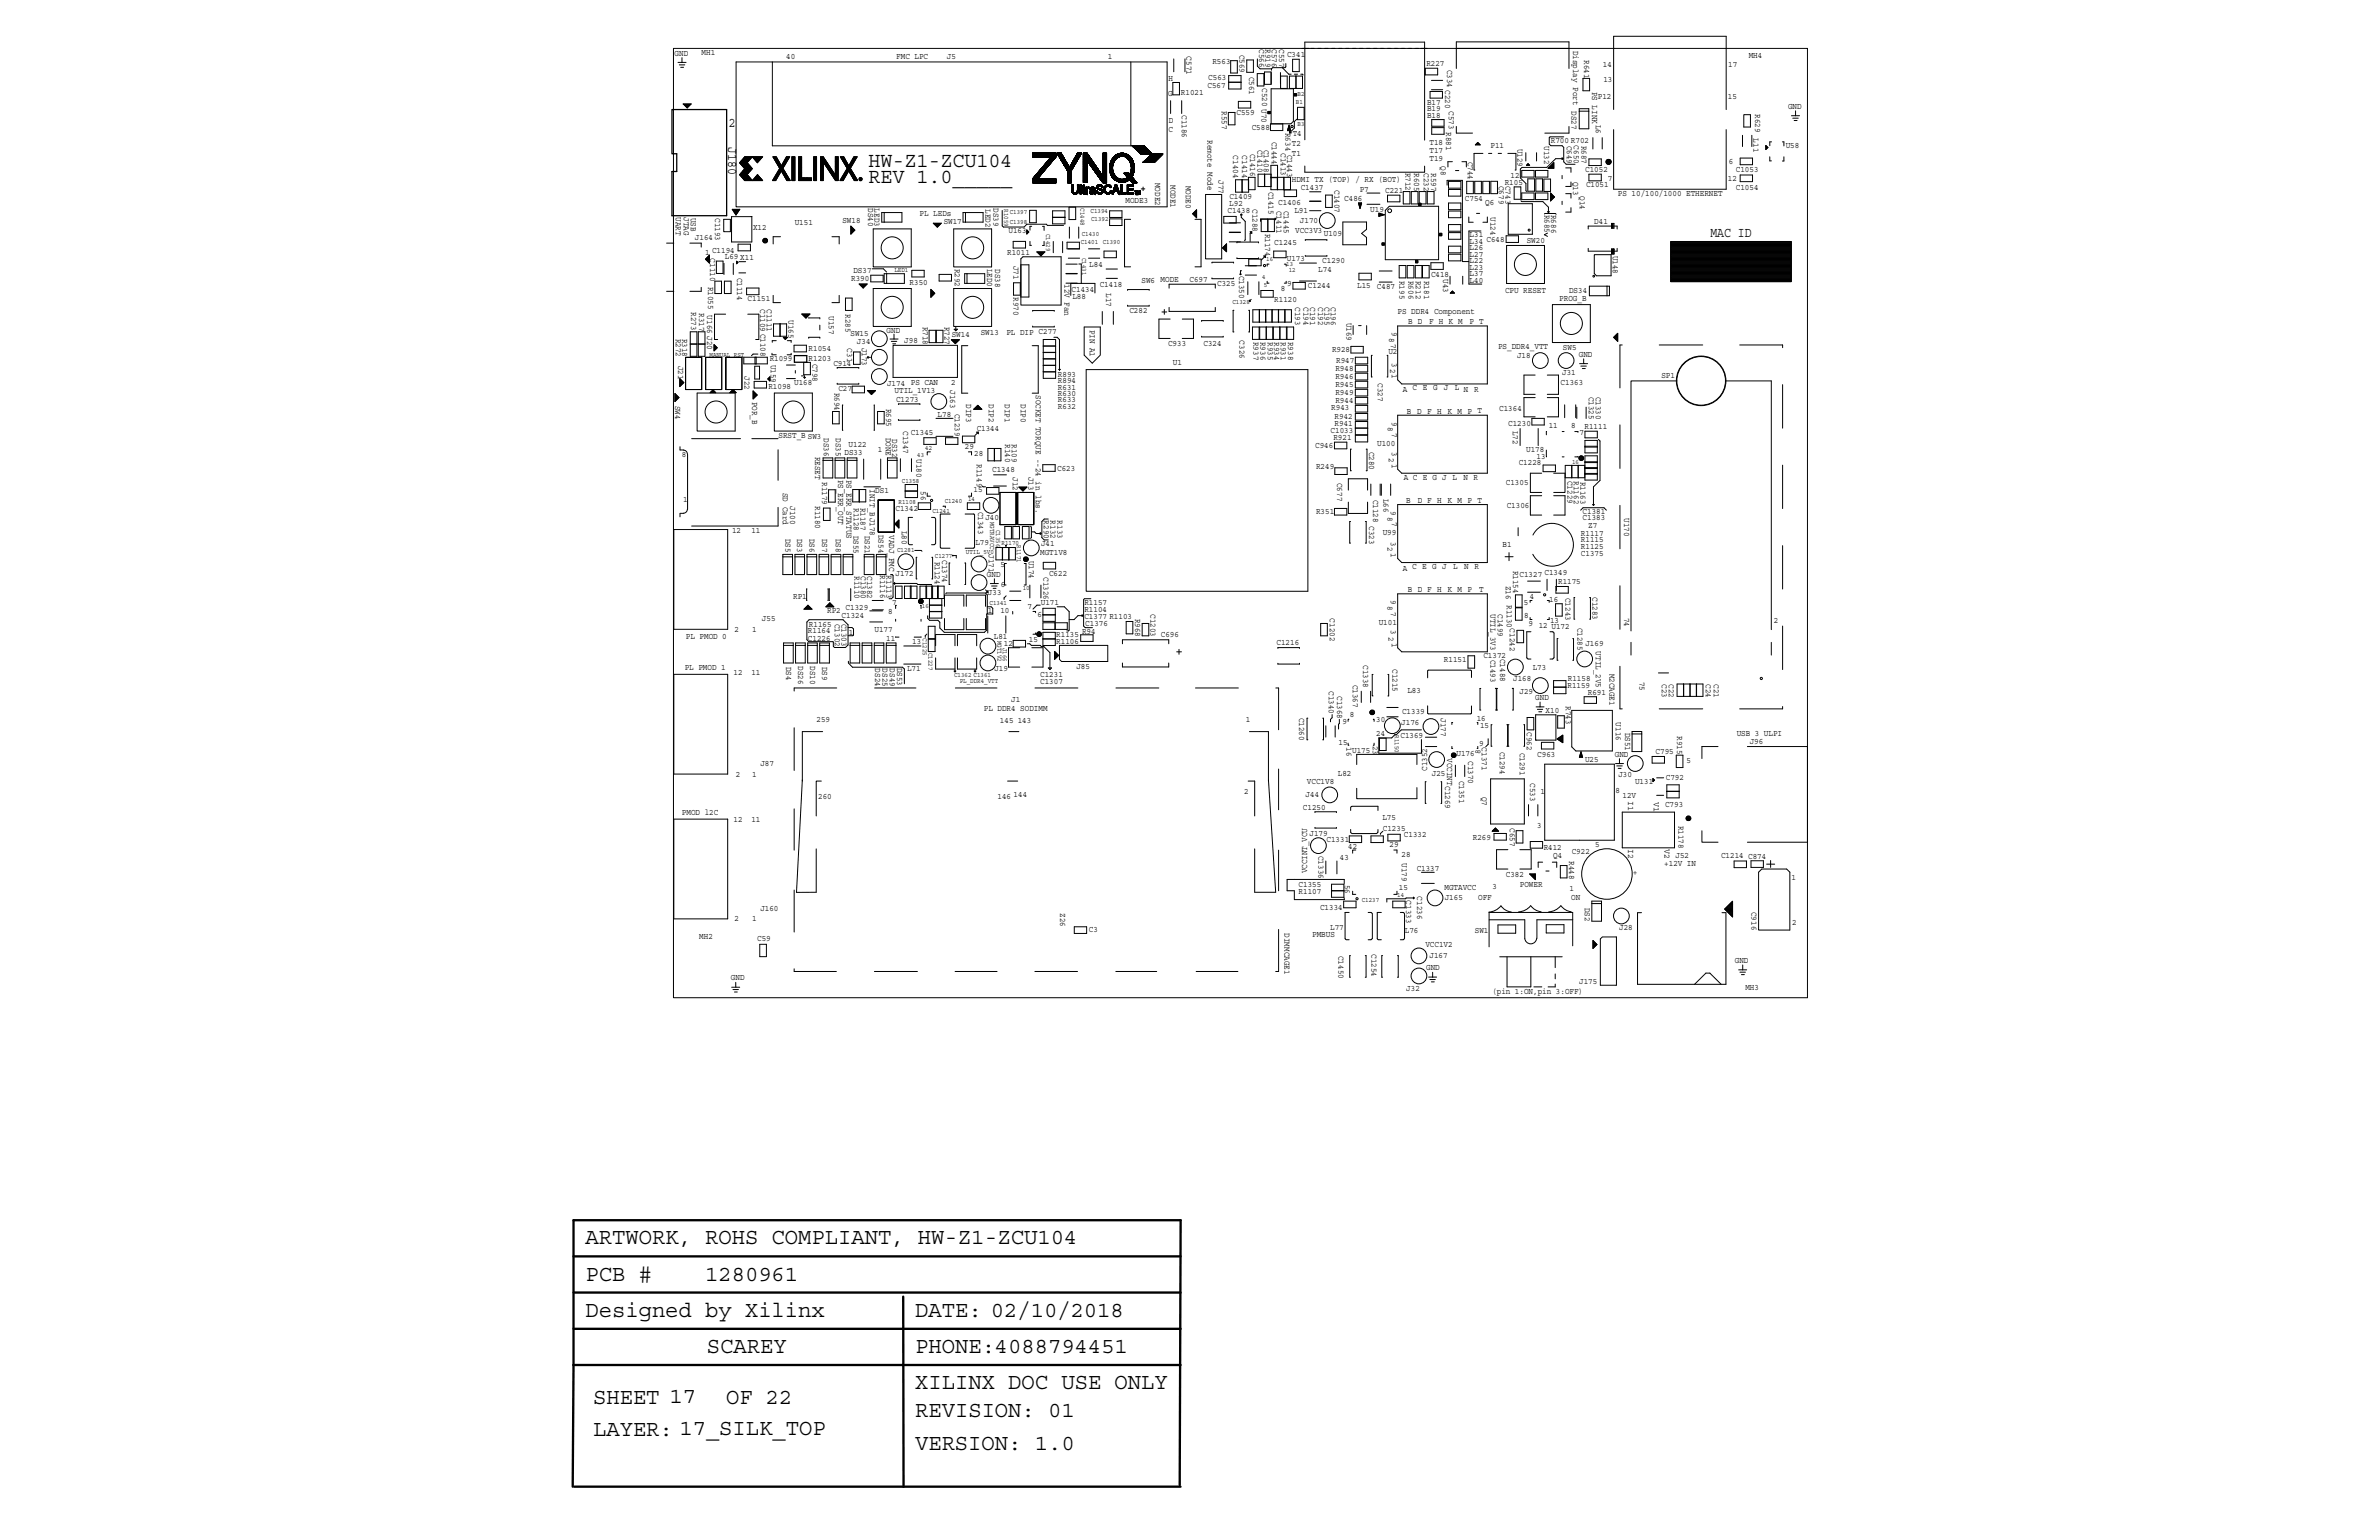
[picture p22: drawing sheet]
<svg xmlns="http://www.w3.org/2000/svg" width="432mm" height="279mm" viewBox="0 0 432 279" stroke-linecap="round" stroke-linejoin="round" font-family="sans-serif">
<defs><g id="words">
<g font-size="4.1">
<text x="106.3" y="225.8">ARTWORK, ROHS COMPLIANT, HW-Z1-ZCU104</text>
<text x="106.3" y="232.3">PCB #</text>
<text x="128" y="232.3">1280961</text>
<text x="106.3" y="238.9">Designed by Xilinx</text>
<text x="166.1" y="238.9">DATE: 02/10/2018</text>
<text x="128.3" y="245.5">SCAREY</text>
<text x="166.1" y="245.5">PHONE:4088794451</text>
<text x="107.7" y="254.7">SHEET 17</text>
<text x="131.8" y="254.7">OF 22</text>
<text x="166.1" y="257.1">REVISION: 01</text>
<text x="166.1" y="252">XILINX DOC USE ONLY</text>
<text x="107.7" y="260.6">LAYER: 17_SILK_TOP</text>
<text x="166.1" y="263">VERSION: 1.0</text>
</g>
<g font-size="3.8">
<text x="157.6" y="33.2">REV 1.0_____</text>
<text x="157.6" y="30.2">HW-Z1-ZCU104</text>
</g>
<g font-size="2.5">
<text x="132.3" y="23">2</text>
<text x="132.2" y="26.7" transform="rotate(90 132.2 26.7)">J180</text>
<text x="310.5" y="43.1">MAC ID</text>
</g>
<g font-size="1.6">
<text x="122.4" y="10.2">GND</text>
<text x="127.3" y="10">MH1</text>
<text x="142.7" y="10.7">40</text>
<text x="162.7" y="10.7">FMC LPC</text>
<text x="171.9" y="10.7">J5</text>
<text x="201.1" y="10.7">1</text>
<text x="215.4" y="10.2" transform="rotate(90 215.4 10.2)">C571</text>
<text x="220" y="11.6">R563</text>
<text x="225" y="9.9" transform="rotate(90 225 9.9)">C569</text>
<text x="228.5" y="8.9" transform="rotate(90 228.5 8.9)">C566</text>
<text x="229.7" y="8.9" transform="rotate(90 229.7 8.9)">R919</text>
<text x="230.8" y="8.9" transform="rotate(90 230.8 8.9)">C576</text>
<text x="232.2" y="8.9" transform="rotate(90 232.2 8.9)">C557</text>
<text x="233.6" y="10.4">C341</text>
<text x="258.9" y="12">R227</text>
<text x="285.5" y="9.2" transform="rotate(90 285.5 9.2)">Display Port DS27</text>
<text x="287.5" y="10.9" transform="rotate(90 287.5 10.9)">R641</text>
<text x="317.4" y="10.5">MH4</text>
<text x="212" y="17.4">G</text>
<text x="212.1" y="14.8">H</text>
<text x="214.4" y="17.3">R1021</text>
<text x="219.2" y="15.9">C567</text>
<text x="219.3" y="14.5">C563</text>
<text x="226.8" y="13.9" transform="rotate(90 226.8 13.9)">C561</text>
<text x="229.1" y="16" transform="rotate(90 229.1 16)">C520 U70</text>
<text x="262.7" y="12.7" transform="rotate(90 262.7 12.7)">C334 C220 C573 R881</text>
<text x="289" y="16.7" transform="rotate(90 289 16.7)">PS LINK</text>
<text x="290" y="18">P12</text>
<text x="290.9" y="12.1">14</text>
<text x="291" y="14.9">13</text>
<text x="313.6" y="17.9">15</text>
<text x="313.7" y="12.1">17</text>
<text x="212.1" y="24">C</text>
<text x="212.2" y="22.4">D</text>
<text x="214.5" y="20.9" transform="rotate(90 214.5 20.9)">C1186</text>
<text x="221.8" y="20.2" transform="rotate(90 221.8 20.2)">R557</text>
<text x="224.4" y="20.9">C559</text>
<text x="227.2" y="23.7">C588</text>
<text x="259" y="21.3">B18</text>
<text x="259" y="19">B17</text>
<text x="259" y="20.2">B19</text>
<text x="289.6" y="22.6" transform="rotate(90 289.6 22.6)">L6</text>
<text x="318.6" y="20.7" transform="rotate(90 318.6 20.7)">R629 L11</text>
<text x="324.5" y="19.9">GND</text>
<text x="219.2" y="25.4" transform="rotate(90 219.2 25.4)">Remote Mode</text>
<text x="223.8" y="28.2" transform="rotate(90 223.8 28.2)">C1404</text>
<text x="225.4" y="28.2" transform="rotate(90 225.4 28.2)">C1414</text>
<text x="226.9" y="27.9" transform="rotate(90 226.9 27.9)">C1416</text>
<text x="228.2" y="27.2" transform="rotate(90 228.2 27.2)">C1410</text>
<text x="229.4" y="27.2" transform="rotate(90 229.4 27.2)">C1408</text>
<text x="230.8" y="25.7" transform="rotate(90 230.8 25.7)">C1444</text>
<text x="232.5" y="27.7" transform="rotate(90 232.5 27.7)">C1413</text>
<text x="233.3" y="24.1" transform="rotate(90 233.3 24.1)">R634 C1443</text>
<text x="234.5" y="26.4">T2</text>
<text x="234.5" y="28.3">T1</text>
<text x="234.6" y="24.7">T4</text>
<text x="259.5" y="29.2">T19</text>
<text x="259.5" y="27.7">T17</text>
<text x="259.5" y="26.3">T18</text>
<text x="266.4" y="29.4" transform="rotate(90 266.4 29.4)">C744</text>
<text x="270.5" y="26.9">P11</text>
<text x="275.5" y="26.9" transform="rotate(90 275.5 26.9)">U129</text>
<text x="280.3" y="26.5" transform="rotate(90 280.3 26.5)">U132</text>
<text x="281.5" y="26">R700 R702</text>
<text x="284.4" y="26.4" transform="rotate(90 284.4 26.4)">C649</text>
<text x="285.6" y="26.4" transform="rotate(90 285.6 26.4)">C650</text>
<text x="287" y="26.4" transform="rotate(90 287 26.4)">R687</text>
<text x="313.8" y="29.8">6</text>
<text x="324.1" y="26.9">U58</text>
<text x="209.7" y="33.2" transform="rotate(90 209.7 33.2)">MODE2</text>
<text x="212.5" y="33.6" transform="rotate(90 212.5 33.6)">MODE1</text>
<text x="215.2" y="33.7" transform="rotate(90 215.2 33.7)">MODE0</text>
<text x="221.2" y="32.7" transform="rotate(90 221.2 32.7)">J77</text>
<text x="230.3" y="34.8" transform="rotate(90 230.3 34.8)">C1415</text>
<text x="234.5" y="33">HDMI TX (TOP) / RX (BOT)</text>
<text x="236.1" y="34.5">C1437</text>
<text x="242.2" y="34.5" transform="rotate(90 242.2 34.5)">C1407</text>
<text x="246.8" y="34.8">P7</text>
<text x="251.4" y="34.9">C221</text>
<text x="255.1" y="31.3" transform="rotate(90 255.1 31.3)">R712</text>
<text x="256.7" y="31.4" transform="rotate(90 256.7 31.4)">R605</text>
<text x="258.4" y="31.4" transform="rotate(90 258.4 31.4)">C232</text>
<text x="259.7" y="31.4" transform="rotate(90 259.7 31.4)">R597</text>
<text x="261.5" y="30.1" transform="rotate(90 261.5 30.1)">Q8</text>
<text x="272.1" y="33.7" transform="rotate(90 272.1 33.7)">C679</text>
<text x="273.1" y="33.6">R105</text>
<text x="273.3" y="33.7" transform="rotate(90 273.3 33.7)">C743</text>
<text x="274.2" y="32.3">12</text>
<text x="285.6" y="33" transform="rotate(90 285.6 33)">Q13</text>
<text x="286.7" y="35.6" transform="rotate(90 286.7 35.6)">Q14</text>
<text x="287.7" y="31.2">C1052</text>
<text x="287.9" y="34">C1051</text>
<text x="291.8" y="32.9">7</text>
<text x="293.7" y="35.6">PS 10/100/1000 ETHERNET</text>
<text x="313.6" y="32.9">12</text>
<text x="315.1" y="34.5">C1054</text>
<text x="315.1" y="31.1">C1053</text>
<text x="122.7" y="39.4" transform="rotate(90 122.7 39.4)">UART</text>
<text x="124.1" y="39.4" transform="rotate(90 124.1 39.4)">JTAG</text>
<text x="125.4" y="39.5" transform="rotate(90 125.4 39.5)">USB</text>
<text x="129.8" y="39.6" transform="rotate(90 129.8 39.6)">C1193</text>
<text x="136.7" y="41.8">X12</text>
<text x="144.3" y="40.7">U151</text>
<text x="152.9" y="40.4">SW18</text>
<text x="157.6" y="37.8" transform="rotate(90 157.6 37.8)">DS40</text>
<text x="158.7" y="37.8" transform="rotate(90 158.7 37.8)">LED3</text>
<text x="166.9" y="39.1">PL LEDs</text>
<text x="171.3" y="40.6">SW17</text>
<text x="178.9" y="38" transform="rotate(90 178.9 38)">LED2</text>
<text x="180.3" y="37.8" transform="rotate(90 180.3 37.8)">DS39</text>
<text x="204.3" y="36.8">MODE3</text>
<text x="222.8" y="38.7">C1438</text>
<text x="223.1" y="37.4">L92</text>
<text x="223.1" y="36.2">C1409</text>
<text x="227.3" y="38" transform="rotate(90 227.3 38)">C1288</text>
<text x="231.7" y="38.3" transform="rotate(90 231.7 38.3)">C1411</text>
<text x="232" y="37.1">C1406</text>
<text x="233" y="38.3" transform="rotate(90 233 38.3)">C1445</text>
<text x="234.9" y="38.7">L91</text>
<text x="235.9" y="40.4">J170</text>
<text x="244" y="36.5">C486</text>
<text x="248.7" y="38.4">U19</text>
<text x="265.9" y="36.4">C754</text>
<text x="269.6" y="37.1">Q6</text>
<text x="270.6" y="39.4" transform="rotate(90 270.6 39.4)">U124</text>
<text x="280.4" y="39" transform="rotate(90 280.4 39)">R685</text>
<text x="281.6" y="39" transform="rotate(90 281.6 39)">R686</text>
<text x="289.4" y="40.6">D41</text>
<text x="126.1" y="43.5">J164</text>
<text x="128" y="46.2">1 C1194</text>
<text x="128.9" y="46.9" transform="rotate(90 128.9 46.9)">C1110</text>
<text x="131.6" y="47">L69 X11</text>
<text x="182.8" y="46.3">R1011</text>
<text x="183" y="42.3">U163</text>
<text x="229.6" y="42.4" transform="rotate(90 229.6 42.4)">R1174</text>
<text x="231.3" y="44.5">C1245</text>
<text x="233.6" y="47.3">U173</text>
<text x="235.1" y="42.2">VCC3V3</text>
<text x="240" y="47.8">C1290</text>
<text x="240.3" y="42.8">U109</text>
<text x="266.7" y="45.4">L26</text>
<text x="266.7" y="47.8">L22</text>
<text x="266.7" y="46.6">L27</text>
<text x="266.7" y="44.3">L34 C648</text>
<text x="266.7" y="43.1">L31</text>
<text x="277.1" y="44.1">SW20</text>
<text x="292.7" y="46.4" transform="rotate(90 292.7 46.4)">U148</text>
<text x="128.5" y="52" transform="rotate(90 128.5 52)">R1055</text>
<text x="133.8" y="50.4" transform="rotate(90 133.8 50.4)">C1114</text>
<text x="154.5" y="51">R390</text>
<text x="154.9" y="49.5">DS37</text>
<text x="165.1" y="51.6">R350</text>
<text x="173.3" y="48.8" transform="rotate(90 173.3 48.8)">R292</text>
<text x="179.2" y="48.8" transform="rotate(90 179.2 48.8)">LED0</text>
<text x="180.6" y="48.9" transform="rotate(90 180.6 48.9)">DS38</text>
<text x="184" y="48.2" transform="rotate(90 184 48.2)">J71</text>
<text x="184" y="53.9" transform="rotate(90 184 53.9)">R970</text>
<text x="193.2" y="51.5" transform="rotate(90 193.2 51.5)">12V Fan</text>
<text x="194.5" y="53">C1434</text>
<text x="197.7" y="48.5">L84</text>
<text x="199.6" y="52.1">C1418</text>
<text x="200.8" y="53.1" transform="rotate(90 200.8 53.1)">L17</text>
<text x="207.2" y="51.4">SW6 MODE</text>
<text x="215.9" y="51.2">C697</text>
<text x="220.9" y="51.9">C325</text>
<text x="224.9" y="50" transform="rotate(90 224.9 50)">C1350</text>
<text x="232.5" y="52.9">8</text>
<text x="233.6" y="51.8">9</text>
<text x="237.4" y="52.3">C1244</text>
<text x="239.3" y="49.3">L74</text>
<text x="246.3" y="52.2">L15 C487</text>
<text x="254" y="51" transform="rotate(90 254 51)">R195</text>
<text x="255.7" y="51" transform="rotate(90 255.7 51)">R606</text>
<text x="257" y="51" transform="rotate(90 257 51)">R212</text>
<text x="258.5" y="51" transform="rotate(90 258.5 51)">R181</text>
<text x="259.7" y="50.2">C418</text>
<text x="261.9" y="50.7" transform="rotate(90 261.9 50.7)">U43</text>
<text x="266.7" y="51.3">L40</text>
<text x="266.7" y="50.1">L37</text>
<text x="266.7" y="48.9">L23</text>
<text x="273.2" y="53.1">CPU RESET</text>
<text x="284.8" y="53.1">DS34</text>
<text x="125.4" y="56.7" transform="rotate(90 125.4 56.7)">R273</text>
<text x="126.9" y="56.8" transform="rotate(90 126.9 56.8)">R317</text>
<text x="128.4" y="57.2" transform="rotate(90 128.4 57.2)">U166 J20</text>
<text x="135.7" y="54.7">C1151</text>
<text x="138" y="56.1" transform="rotate(90 138 56.1)">C1109 C1108</text>
<text x="139.2" y="56.1" transform="rotate(90 139.2 56.1)">C1111</text>
<text x="143.1" y="58.1" transform="rotate(90 143.1 58.1)">U165</text>
<text x="150.4" y="57.3" transform="rotate(90 150.4 57.3)">U157</text>
<text x="153.5" y="57" transform="rotate(90 153.5 57)">R285</text>
<text x="167.5" y="59.3" transform="rotate(90 167.5 59.3)">R718</text>
<text x="171.4" y="59.3" transform="rotate(90 171.4 59.3)">R727</text>
<text x="194.6" y="54.3">L88</text>
<text x="197.8" y="59.8" transform="rotate(90 197.8 59.8)">PIN A1</text>
<text x="205" y="56.8">C282</text>
<text x="231.3" y="54.7">R1120</text>
<text x="235.1" y="55.7" transform="rotate(90 235.1 55.7)">C193</text>
<text x="236.6" y="55.8" transform="rotate(90 236.6 55.8)">C194</text>
<text x="237.8" y="55.8" transform="rotate(90 237.8 55.8)">C191</text>
<text x="239.2" y="55.8" transform="rotate(90 239.2 55.8)">C192</text>
<text x="240.4" y="55.8" transform="rotate(90 240.4 55.8)">C195</text>
<text x="241.6" y="55.8" transform="rotate(90 241.6 55.8)">C196</text>
<text x="244.4" y="58.5" transform="rotate(90 244.4 58.5)">U169</text>
<text x="253.7" y="57">PS DDR4 Component</text>
<text x="255.6" y="58.9">B D</text>
<text x="259.4" y="58.9">F H K M</text>
<text x="266.7" y="58.9">P T</text>
<text x="283" y="54.6">PROG_B</text>
<text x="122.7" y="61.5" transform="rotate(90 122.7 61.5)">R272</text>
<text x="123.8" y="61.5" transform="rotate(90 123.8 61.5)">R318</text>
<text x="139.7" y="65.6">R1099</text>
<text x="146.8" y="63.7">R1054</text>
<text x="146.8" y="65.4">R1203</text>
<text x="147.5" y="66" transform="rotate(90 147.5 66)">C798</text>
<text x="153.8" y="63.2" transform="rotate(90 153.8 63.2)">C31</text>
<text x="154.4" y="61">SW15</text>
<text x="155.5" y="62.4">J34</text>
<text x="156.4" y="63.1" transform="rotate(90 156.4 63.1)">J173</text>
<text x="160.9" y="60.4">GND</text>
<text x="164.1" y="62.2">J98</text>
<text x="172.7" y="61.2">SW14</text>
<text x="178" y="60.7">SW13</text>
<text x="182.7" y="60.7">PL DIP C277</text>
<text x="212" y="62.8">C933</text>
<text x="218.4" y="62.8">C324</text>
<text x="225" y="61.8" transform="rotate(90 225 61.8)">C326</text>
<text x="227.5" y="62" transform="rotate(90 227.5 62)">R937</text>
<text x="228.8" y="62" transform="rotate(90 228.8 62)">R936</text>
<text x="230.1" y="62.1" transform="rotate(90 230.1 62.1)">R935</text>
<text x="231.3" y="62.1" transform="rotate(90 231.3 62.1)">R934</text>
<text x="232.5" y="62.1" transform="rotate(90 232.5 62.1)">R931</text>
<text x="233.8" y="62" transform="rotate(90 233.8 62)">R938</text>
<text x="241.8" y="63.9">R928</text>
<text x="242.5" y="65.9">R947</text>
<text x="252" y="64.2">U2</text>
<text x="252.2" y="61.3" transform="rotate(90 252.2 61.3)">87</text>
<text x="252.6" y="60.3" transform="rotate(90 252.6 60.3)">9</text>
<text x="252.6" y="65.8" transform="rotate(90 252.6 65.8)">321</text>
<text x="271.9" y="63.3">PS_DDR4_VTT</text>
<text x="275.4" y="65">J18</text>
<text x="283.7" y="63.5">SW5</text>
<text x="286.6" y="64.7">GND</text>
<text x="123.1" y="66.3" transform="rotate(90 123.1 66.3)">J21</text>
<text x="135.1" y="68.3" transform="rotate(90 135.1 68.3)">J22</text>
<text x="139.5" y="70.5">R1098</text>
<text x="139.9" y="66.1" transform="rotate(90 139.9 66.1)">U159</text>
<text x="144.1" y="69.9">U168</text>
<text x="151.3" y="66.4">C914</text>
<text x="151.4" y="71.2" transform="rotate(90 151.4 71.2)">R694</text>
<text x="152.2" y="71">C27</text>
<text x="161" y="70">J174 PS CAN</text>
<text x="162.4" y="71.3">UTIL_1V13</text>
<text x="172.4" y="70.8" transform="rotate(90 172.4 70.8)">J163</text>
<text x="172.6" y="69.8">2</text>
<text x="188" y="71.7" transform="rotate(90 188 71.7)">SOCKET TORQUE --24 in lbs.</text>
<text x="192" y="70.7">R631</text>
<text x="192" y="69.5">R894</text>
<text x="192" y="68.3">R893</text>
<text x="192" y="71.8">R630</text>
<text x="212.9" y="66.1">U1</text>
<text x="242.4" y="71.7">R949</text>
<text x="242.4" y="68.8">R946</text>
<text x="242.4" y="70.3">R945</text>
<text x="242.4" y="67.3">R948</text>
<text x="250.1" y="69.5" transform="rotate(90 250.1 69.5)">C327</text>
<text x="254.6" y="71.1">A C E G J</text>
<text x="264.1" y="70.8">L</text>
<text x="266.5" y="70.2" transform="rotate(180 266.5 70.2)">N</text>
<text x="267.6" y="71.1">R</text>
<text x="283.3" y="69.8">C1363</text>
<text x="283.5" y="68.1">J31</text>
<text x="288.4" y="72" transform="rotate(90 288.4 72)">C1325</text>
<text x="289.7" y="72" transform="rotate(90 289.7 72)">C1330</text>
<text x="301.6" y="68.6">SP1</text>
<text x="122.5" y="73.6" transform="rotate(90 122.5 73.6)">SW4</text>
<text x="136.5" y="72.9" transform="rotate(90 136.5 72.9)">POR_B</text>
<text x="160.8" y="74.2" transform="rotate(90 160.8 74.2)">R695</text>
<text x="162.6" y="72.9">C1273</text>
<text x="170.2" y="75.6">L78</text>
<text x="173.3" y="75.1" transform="rotate(90 173.3 75.1)">C1239</text>
<text x="175.4" y="73.3" transform="rotate(90 175.4 73.3)">DIP3</text>
<text x="179.5" y="73.3" transform="rotate(90 179.5 73.3)">DIP2</text>
<text x="182.4" y="73.3" transform="rotate(90 182.4 73.3)">DIP1</text>
<text x="185.3" y="73.3" transform="rotate(90 185.3 73.3)">DIP0</text>
<text x="192" y="73">R633</text>
<text x="192" y="74.2">R632</text>
<text x="241.6" y="74.3">R943</text>
<text x="242.2" y="77.3">R941</text>
<text x="242.2" y="75.9">R942</text>
<text x="242.4" y="73.2">R944</text>
<text x="251.9" y="77.6" transform="rotate(90 251.9 77.6)">8</text>
<text x="252.6" y="76.5" transform="rotate(90 252.6 76.5)">9</text>
<text x="255.4" y="75.1">B D F H K M P T</text>
<text x="272.1" y="74.5">C1364</text>
<text x="273.7" y="77.2">C1230</text>
<text x="281.1" y="77.6">11</text>
<text x="285.2" y="77.7">8</text>
<text x="287.6" y="77.9">R1111</text>
<text x="123.7" y="82.9">8</text>
<text x="141.3" y="79.5">SRST_B SW3</text>
<text x="148" y="82.8" transform="rotate(90 148 82.8)">RESET</text>
<text x="149.5" y="79.5" transform="rotate(90 149.5 79.5)">DS36</text>
<text x="151.7" y="79.5" transform="rotate(90 151.7 79.5)">DS35</text>
<text x="153.3" y="82.6">DS33</text>
<text x="154" y="81">U122</text>
<text x="159.3" y="81.9">1</text>
<text x="160.8" y="79.4" transform="rotate(90 160.8 79.4)">DONE</text>
<text x="161.9" y="79.7" transform="rotate(90 161.9 79.7)">DS32</text>
<text x="164" y="78.2" transform="rotate(90 164 78.2)">C1347</text>
<text x="165.3" y="78.9">C1345</text>
<text x="166.3" y="83.3" transform="rotate(90 166.3 83.3)">U180</text>
<text x="175.1" y="81.5">29</text>
<text x="176.8" y="82.8">28</text>
<text x="177.3" y="78.3">C1344</text>
<text x="182.4" y="80.6" transform="rotate(90 182.4 80.6)">R140</text>
<text x="183.7" y="80.6" transform="rotate(90 183.7 80.6)">R109</text>
<text x="238.7" y="81.2">C946</text>
<text x="241.5" y="78.6">C1033</text>
<text x="242" y="79.8">R921</text>
<text x="248.5" y="81.9" transform="rotate(90 248.5 81.9)">C280</text>
<text x="250" y="80.9">U100</text>
<text x="252.1" y="83.1" transform="rotate(90 252.1 83.1)">2</text>
<text x="252.6" y="78.5" transform="rotate(90 252.6 78.5)">7</text>
<text x="252.6" y="82.1" transform="rotate(90 252.6 82.1)">3</text>
<text x="274.6" y="78.2" transform="rotate(90 274.6 78.2)">L72</text>
<text x="277" y="82.1">U178</text>
<text x="278.9" y="83.2">13</text>
<text x="286.7" y="79">7</text>
<text x="142.1" y="89.4" transform="rotate(90 142.1 89.4)">SD Card</text>
<text x="149.2" y="87.5" transform="rotate(90 149.2 87.5)">R1179</text>
<text x="152.1" y="87" transform="rotate(90 152.1 87)">PS_ERR_OUT</text>
<text x="153.7" y="87" transform="rotate(90 153.7 87)">PS_ERR_STATUS</text>
<text x="157.9" y="88.8" transform="rotate(90 157.9 88.8)">INIT_BJ178</text>
<text x="158.9" y="89.5">DS1</text>
<text x="167.2" y="89.1" transform="rotate(90 167.2 89.1)">56</text>
<text x="176.7" y="89.3">15</text>
<text x="177.3" y="84.2" transform="rotate(90 177.3 84.2)">R1149</text>
<text x="180.1" y="85.6">C1348</text>
<text x="183.8" y="86.6" transform="rotate(90 183.8 86.6)">J12</text>
<text x="186.7" y="86.5" transform="rotate(90 186.7 86.5)">J13</text>
<text x="191.9" y="85.4">C623</text>
<text x="238.9" y="85.1">R249</text>
<text x="242.7" y="87.6" transform="rotate(90 242.7 87.6)">C677</text>
<text x="252.6" y="84.2" transform="rotate(90 252.6 84.2)">1</text>
<text x="254.8" y="87.2">A C E G J L</text>
<text x="265.6" y="87">N R</text>
<text x="273.3" y="88">C1305</text>
<text x="275.7" y="84.5">C1228</text>
<text x="284.5" y="87.2" transform="rotate(90 284.5 87.2)">C1229</text>
<text x="285.7" y="87.3" transform="rotate(90 285.7 87.3)">R1162</text>
<text x="286.9" y="87.4" transform="rotate(90 286.9 87.4)">R1163</text>
<text x="124" y="91.1">1</text>
<text x="143.4" y="91.8" transform="rotate(90 143.4 91.8)">J100</text>
<text x="147.9" y="91.8" transform="rotate(90 147.9 91.8)">R1180</text>
<text x="155" y="92.2" transform="rotate(90 155 92.2)">R1128 DS55</text>
<text x="156.2" y="92.1" transform="rotate(90 156.2 92.1)">R1187</text>
<text x="162.5" y="92.7">C1342</text>
<text x="177.6" y="92.9" transform="rotate(90 177.6 92.9)">C1343</text>
<text x="178.9" y="94.3">J40</text>
<text x="189.5" y="94.4" transform="rotate(90 189.5 94.4)">R290</text>
<text x="190.6" y="94.4" transform="rotate(90 190.6 94.4)">R132</text>
<text x="192" y="94.4" transform="rotate(90 192 94.4)">R133</text>
<text x="238.9" y="93.3">R351</text>
<text x="248.5" y="95.5" transform="rotate(90 248.5 95.5)">C323</text>
<text x="249.2" y="90.7" transform="rotate(90 249.2 90.7)">C1128</text>
<text x="251.1" y="90.5" transform="rotate(90 251.1 90.5)">L66</text>
<text x="251.9" y="93.7" transform="rotate(90 251.9 93.7)">8</text>
<text x="252.5" y="92.7" transform="rotate(90 252.5 92.7)">9</text>
<text x="252.6" y="94.8" transform="rotate(90 252.6 94.8)">7</text>
<text x="255.2" y="91.2">B</text>
<text x="257.4" y="91.3">D F H K M P T</text>
<text x="273.5" y="92.1">C1306</text>
<text x="287.3" y="93.3">C1381</text>
<text x="287.3" y="94.4">C1383</text>
<text x="288.3" y="95.8">Z7</text>
<text x="294.8" y="94" transform="rotate(90 294.8 94)">U170</text>
<text x="132.9" y="96.7">12</text>
<text x="136.4" y="96.7">11</text>
<text x="142.6" y="97.7" transform="rotate(90 142.6 97.7)">DS5</text>
<text x="144.7" y="97.8" transform="rotate(90 144.7 97.8)">DS3</text>
<text x="146.9" y="97.8" transform="rotate(90 146.9 97.8)">DS6</text>
<text x="149.2" y="97.7" transform="rotate(90 149.2 97.7)">DS7</text>
<text x="151.7" y="97.8" transform="rotate(90 151.7 97.8)">DS8</text>
<text x="157" y="97.2" transform="rotate(90 157 97.2)">DS21</text>
<text x="159.4" y="97" transform="rotate(90 159.4 97)">DS54</text>
<text x="161.4" y="97.1" transform="rotate(90 161.4 97.1)">VADJ_FMC</text>
<text x="163.7" y="96.3" transform="rotate(90 163.7 96.3)">L80</text>
<text x="169.7" y="101.9" transform="rotate(90 169.7 101.9)">R1124</text>
<text x="171" y="101.6" transform="rotate(90 171 101.6)">C1374</text>
<text x="177" y="98.8">L79</text>
<text x="179.5" y="100.6" transform="rotate(90 179.5 100.6)">J171</text>
<text x="186.8" y="101.7" transform="rotate(90 186.8 101.7)">U174</text>
<text x="188.8" y="100.6">MGT1V8</text>
<text x="189" y="99.1">J41</text>
<text x="251" y="97.1">U99</text>
<text x="251.9" y="99.3" transform="rotate(90 251.9 99.3)">2</text>
<text x="252.5" y="98.3" transform="rotate(90 252.5 98.3)">3</text>
<text x="252.5" y="100.3" transform="rotate(90 252.5 100.3)">1</text>
<text x="272.7" y="99.3">B1</text>
<text x="287" y="100.9">C1375</text>
<text x="287" y="98.4">R1115</text>
<text x="287" y="97.2">R1117</text>
<text x="287" y="99.5">R1125</text>
<text x="155.1" y="104.5" transform="rotate(90 155.1 104.5)">R1110</text>
<text x="156.3" y="104.5" transform="rotate(90 156.3 104.5)">C1380</text>
<text x="157.4" y="104.5" transform="rotate(90 157.4 104.5)">C1382</text>
<text x="159.8" y="104.4" transform="rotate(90 159.8 104.4)">R1116</text>
<text x="160.9" y="104.4" transform="rotate(90 160.9 104.4)">R1113</text>
<text x="162.5" y="104.5">J172</text>
<text x="179.1" y="104.7">GND</text>
<text x="179.3" y="107.9">J33</text>
<text x="181.6" y="103">5</text>
<text x="181.6" y="106.6">6</text>
<text x="189.4" y="104.7" transform="rotate(90 189.4 104.7)">C1326</text>
<text x="190.4" y="104.5">C622</text>
<text x="254.6" y="103.5">A C E G J</text>
<text x="255.5" y="107.5">B D F H K M P</text>
<text x="263.8" y="103.2">L</text>
<text x="265.8" y="103.2">N R</text>
<text x="268.5" y="107.3">T</text>
<text x="273.3" y="106.3" transform="rotate(90 273.3 106.3)">Z16 R1130</text>
<text x="274.6" y="103.5" transform="rotate(90 274.6 103.5)">R1154</text>
<text x="275.8" y="104.7">C1327</text>
<text x="280.3" y="104.2">C1349</text>
<text x="282.8" y="106">R1175</text>
<text x="138.3" y="112.7">J55</text>
<text x="144" y="108.6">RP1</text>
<text x="146.8" y="113.7">R1165</text>
<text x="150.1" y="111.3">RP2</text>
<text x="151.5" y="113.2" transform="rotate(90 151.5 113.2)">C1302</text>
<text x="152.7" y="113.2" transform="rotate(90 152.7 113.2)">C1303</text>
<text x="152.8" y="112.1">C1324</text>
<text x="153.5" y="110.7">C1329</text>
<text x="161.2" y="111.4">8</text>
<text x="161.9" y="109.8">7</text>
<text x="179.3" y="111.2">1</text>
<text x="181.6" y="111.3">10</text>
<text x="186.5" y="110.5">7</text>
<text x="188.3" y="112">6</text>
<text x="188.9" y="109.8">U171</text>
<text x="196.8" y="111">R1104</text>
<text x="196.8" y="112.3">C1377 R1103</text>
<text x="196.8" y="109.8">R1157</text>
<text x="197" y="113.6">C1376</text>
<text x="206" y="112.3" transform="rotate(90 206 112.3)">R968</text>
<text x="208.8" y="111.4" transform="rotate(90 208.8 111.4)">C1203</text>
<text x="241.4" y="112.2" transform="rotate(90 241.4 112.2)">C1202</text>
<text x="250.3" y="113.5">U101</text>
<text x="251.9" y="109.9" transform="rotate(90 251.9 109.9)">8</text>
<text x="252.5" y="108.8" transform="rotate(90 252.5 108.8)">9</text>
<text x="252.5" y="111.1" transform="rotate(90 252.5 111.1)">7</text>
<text x="270.6" y="111.4" transform="rotate(90 270.6 111.4)">UTIL_3V3</text>
<text x="271.9" y="111.4" transform="rotate(90 271.9 111.4)">C1499</text>
<text x="276.6" y="109.8">5</text>
<text x="276.6" y="112.1">8</text>
<text x="277.4" y="113.6">9</text>
<text x="277.7" y="108.6">4</text>
<text x="279.3" y="113.9">12 U172</text>
<text x="281.2" y="109.2">16</text>
<text x="281.3" y="113">13</text>
<text x="284.1" y="108.5" transform="rotate(90 284.1 108.5)">C1243</text>
<text x="286.3" y="113.9" transform="rotate(90 286.3 113.9)">C1285</text>
<text x="289.1" y="108.3" transform="rotate(90 289.1 108.3)">C1283</text>
<text x="294.8" y="112" transform="rotate(90 294.8 112)">74</text>
<text x="321.9" y="113">2</text>
<text x="124.5" y="115.9">PL PMOD 0</text>
<text x="133.3" y="114.6">2</text>
<text x="136.5" y="114.6">1</text>
<text x="146.6" y="116.2">C1226</text>
<text x="146.6" y="114.9">R1164</text>
<text x="154.1" y="115.1">1</text>
<text x="158.7" y="114.7">U177</text>
<text x="160.8" y="116.3">11</text>
<text x="165.6" y="116.9">13</text>
<text x="180.4" y="116">L81</text>
<text x="182.2" y="117.1">12</text>
<text x="186.8" y="116.5">15</text>
<text x="191.7" y="115.6">R1135</text>
<text x="191.7" y="116.8">R1106</text>
<text x="196.4" y="115">R94</text>
<text x="210.7" y="115.6">C696</text>
<text x="231.7" y="117.1">C1216</text>
<text x="252" y="115.5" transform="rotate(90 252 115.5)">2</text>
<text x="252.5" y="114.3" transform="rotate(90 252.5 114.3)">3</text>
<text x="252.6" y="116.6" transform="rotate(90 252.6 116.6)">1</text>
<text x="269.2" y="119.4">C1372</text>
<text x="270.6" y="119.7" transform="rotate(90 270.6 119.7)">C1493</text>
<text x="272.3" y="119.5" transform="rotate(90 272.3 119.5)">C1488</text>
<text x="274" y="114" transform="rotate(90 274 114)">C1242</text>
<text x="287.8" y="117.2">J169</text>
<text x="289.7" y="118.2" transform="rotate(90 289.7 118.2)">UTIL_2V5</text>
<text x="124.3" y="121.5">PL PMOD 1</text>
<text x="133.2" y="122.5">12</text>
<text x="136.4" y="122.5">11</text>
<text x="142.7" y="121" transform="rotate(90 142.7 121)">DS4</text>
<text x="144.8" y="120.8" transform="rotate(90 144.8 120.8)">DS26</text>
<text x="147" y="120.8" transform="rotate(90 147 120.8)">DS10</text>
<text x="149.2" y="121" transform="rotate(90 149.2 121)">DS9</text>
<text x="158.9" y="121.3" transform="rotate(90 158.9 121.3)">DS24</text>
<text x="160.2" y="121.3" transform="rotate(90 160.2 121.3)">DS25</text>
<text x="161.5" y="121.3" transform="rotate(90 161.5 121.3)">DS49</text>
<text x="162.8" y="121.1" transform="rotate(90 162.8 121.1)">DS53</text>
<text x="164.6" y="121.8">L71</text>
<text x="180.5" y="121.8">J19</text>
<text x="188.8" y="122.8">C1231</text>
<text x="188.8" y="124.1">C1307</text>
<text x="195.4" y="121.3">J85</text>
<text x="241.2" y="125.4" transform="rotate(90 241.2 125.4)">C1340</text>
<text x="245.6" y="124.2" transform="rotate(90 245.6 124.2)">C1367</text>
<text x="247.4" y="120.6" transform="rotate(90 247.4 120.6)">C1338</text>
<text x="252.8" y="121.4" transform="rotate(90 252.8 121.4)">C1215</text>
<text x="255.4" y="125.7">L83</text>
<text x="262.1" y="120">R1151</text>
<text x="274.7" y="123.6">J168</text>
<text x="275.8" y="126">J29</text>
<text x="278.2" y="121.6">L73</text>
<text x="284.5" y="124.9">R1159</text>
<text x="284.6" y="123.5">R1158</text>
<text x="292.1" y="122.2" transform="rotate(90 292.1 122.2)">M2CAGE1</text>
<text x="297.6" y="123.7" transform="rotate(90 297.6 123.7)">75</text>
<text x="301.6" y="124.1" transform="rotate(90 301.6 124.1)">C23</text>
<text x="302.9" y="124.1" transform="rotate(90 302.9 124.1)">C22</text>
<text x="309.6" y="124.1" transform="rotate(90 309.6 124.1)">C24</text>
<text x="311.1" y="124.1" transform="rotate(90 311.1 124.1)">C21</text>
<text x="148.2" y="131">259</text>
<text x="178.6" y="129.1">PL DDR4 SODIMM</text>
<text x="181.5" y="131.1">145</text>
<text x="183.6" y="127.3">J1</text>
<text x="184.7" y="131.1">143</text>
<text x="226.1" y="131">1</text>
<text x="235.8" y="130.2" transform="rotate(90 235.8 130.2)">C1260</text>
<text x="242.7" y="126.3" transform="rotate(90 242.7 126.3)">C1368</text>
<text x="243.7" y="131.4">9</text>
<text x="245" y="130.1">8</text>
<text x="249.8" y="131">30</text>
<text x="254.3" y="131.5">J176</text>
<text x="254.5" y="129.5">C1339</text>
<text x="261.5" y="130.3" transform="rotate(90 261.5 130.3)">J177</text>
<text x="268" y="130.7">16</text>
<text x="278.7" y="127">GND</text>
<text x="280.5" y="129.4">X10</text>
<text x="284.2" y="128.1" transform="rotate(90 284.2 128.1)">R743</text>
<text x="288.2" y="126.1">R691</text>
<text x="293.3" y="131.1" transform="rotate(90 293.3 131.1)">U116</text>
<text x="243" y="135.2">15</text>
<text x="244.4" y="135.6" transform="rotate(90 244.4 135.6)">16</text>
<text x="245.4" y="136.6">U175</text>
<text x="249.2" y="135.3" transform="rotate(90 249.2 135.3)">23</text>
<text x="249.8" y="133.6">24</text>
<text x="254.2" y="133.9">C1369</text>
<text x="262.7" y="137.6" transform="rotate(90 262.7 137.6)">VCCINTC1269</text>
<text x="264.4" y="137.1">U176</text>
<text x="268.5" y="135.3">9</text>
<text x="268.6" y="132">15</text>
<text x="268.7" y="136.8" transform="rotate(-90 268.7 136.8)">8</text>
<text x="268.9" y="135.6" transform="rotate(90 268.9 135.6)">C1371</text>
<text x="272.2" y="136.4" transform="rotate(90 272.2 136.4)">C1294</text>
<text x="275.9" y="136.5" transform="rotate(90 275.9 136.5)">C1291</text>
<text x="277.1" y="132.8" transform="rotate(90 277.1 132.8)">C962</text>
<text x="279" y="137.4">C963</text>
<text x="293.1" y="137.3">GND</text>
<text x="295" y="132.9" transform="rotate(90 295 132.9)">DS51</text>
<text x="300.5" y="136.8">C795</text>
<text x="304.4" y="133.6" transform="rotate(90 304.4 133.6)">R915</text>
<text x="315.2" y="133.5">USB 3 ULPI</text>
<text x="317.6" y="135">J96</text>
<text x="133.6" y="140.9">2</text>
<text x="136.5" y="140.9">1</text>
<text x="138" y="139">J87</text>
<text x="237.2" y="142.3">VCC1V8</text>
<text x="242.8" y="140.8">L82</text>
<text x="259" y="139.8" transform="rotate(-90 259 139.8)">C1352</text>
<text x="259.9" y="140.7">J25</text>
<text x="264.9" y="141.6" transform="rotate(90 264.9 141.6)">C1351</text>
<text x="266.5" y="138.1" transform="rotate(90 266.5 138.1)">C1370</text>
<text x="277.7" y="142" transform="rotate(90 277.7 142)">C533</text>
<text x="287.7" y="138.3">U25</text>
<text x="293.2" y="143.9">8</text>
<text x="293.8" y="140.9">J30</text>
<text x="296.8" y="142.2">U131</text>
<text x="302.4" y="141.5">C792</text>
<text x="306.1" y="138.5">5</text>
<text x="123.8" y="147.8">PMOD l2C</text>
<text x="133.2" y="149.1">12</text>
<text x="136.4" y="149.1">11</text>
<text x="148.5" y="145">260</text>
<text x="181.1" y="145">146</text>
<text x="184" y="144.5">144</text>
<text x="225.8" y="144.1">2</text>
<text x="236.5" y="147">C1250</text>
<text x="237" y="144.7">J44</text>
<text x="250.9" y="148.8">L75</text>
<text x="268.9" y="144.5" transform="rotate(90 268.9 144.5)">Q7</text>
<text x="279.6" y="144.1">1</text>
<text x="294.5" y="144.8">12V</text>
<text x="295.6" y="145.3" transform="rotate(90 295.6 145.3)">I1</text>
<text x="300.2" y="145.5" transform="rotate(90 300.2 145.5)">V1</text>
<text x="302.2" y="146.5">C793</text>
<text x="304.7" y="149.8" transform="rotate(90 304.7 149.8)">R1178</text>
<text x="237.7" y="151.7">J179</text>
<text x="239.3" y="155.3" transform="rotate(90 239.3 155.3)">C1336</text>
<text x="240.8" y="152.8">C1331</text>
<text x="244.7" y="154">42</text>
<text x="251" y="150.7">C1235</text>
<text x="252.2" y="153.7">29</text>
<text x="254.4" y="155.5">28</text>
<text x="254.8" y="151.9">C1332</text>
<text x="267.3" y="152.4">R269</text>
<text x="274" y="150.2" transform="rotate(90 274 150.2)">C657</text>
<text x="279" y="150.2">3</text>
<text x="280.2" y="154.2">R412</text>
<text x="281.9" y="155.7">Q4</text>
<text x="285.3" y="154.9">C922</text>
<text x="289.6" y="153.7">5</text>
<text x="295.6" y="154.1" transform="rotate(90 295.6 154.1)">I2</text>
<text x="302.1" y="154.1" transform="rotate(90 302.1 154.1)">V2</text>
<text x="304.1" y="155.6">J52</text>
<text x="312.4" y="155.7">C1214 C874</text>
<text x="235.7" y="160.9">C1355</text>
<text x="237.2" y="158.5" transform="rotate(-90 237.2 158.5)">VCCINT_VCU</text>
<text x="243.2" y="156.1">43</text>
<text x="244.1" y="160.5" transform="rotate(90 244.1 160.5)">56</text>
<text x="253.9" y="161.4">15</text>
<text x="254.4" y="156.6" transform="rotate(90 254.4 156.6)">U179</text>
<text x="257.1" y="158">C1337</text>
<text x="262.2" y="161.4">MGTAVCC</text>
<text x="270.9" y="161.4">3</text>
<text x="273.3" y="159.1">C382</text>
<text x="275.9" y="160.9">POWER</text>
<text x="284.8" y="156.2" transform="rotate(90 284.8 156.2)">R448</text>
<text x="284.9" y="161.6">1</text>
<text x="297.2" y="158" transform="rotate(180 297.2 158)">+</text>
<text x="302.1" y="157.1">+12V IN</text>
<text x="325.1" y="159.6">1</text>
<text x="133.3" y="167.2">2</text>
<text x="136.5" y="167.2">1</text>
<text x="138" y="165.2">J160</text>
<text x="192.4" y="165.7" transform="rotate(90 192.4 165.7)">Z26</text>
<text x="235.7" y="162.2">R1107</text>
<text x="239.6" y="165.1">C1334</text>
<text x="255.2" y="163.4" transform="rotate(90 255.2 163.4)">C1333</text>
<text x="257.2" y="162.6" transform="rotate(90 257.2 162.6)">C1236</text>
<text x="262.2" y="163.4">J165</text>
<text x="268.3" y="163.2">OFF</text>
<text x="285.2" y="163.2">ON</text>
<text x="287.7" y="164.7" transform="rotate(90 287.7 164.7)">DS2</text>
<text x="317.9" y="165.4" transform="rotate(90 317.9 165.4)">C916</text>
<text x="325.3" y="167.7">2</text>
<text x="126.9" y="170.4">MH2</text>
<text x="137.4" y="170.8">C59</text>
<text x="197.7" y="169.2">C3</text>
<text x="233.2" y="169.3" transform="rotate(90 233.2 169.3)">DIMMCAGE1</text>
<text x="238.2" y="170.1">PMBUS</text>
<text x="241.4" y="168.8">L77</text>
<text x="243" y="173.4" transform="rotate(90 243 173.4)">C1450</text>
<text x="248.9" y="173.1" transform="rotate(90 248.9 173.1)">C1254</text>
<text x="255" y="169.2">L76</text>
<text x="258.7" y="171.9">VCC1V2</text>
<text x="259.5" y="173.9">J167</text>
<text x="267.7" y="169.2">SW1</text>
<text x="293.9" y="168.8">J28</text>
<text x="132.7" y="177.9">GND</text>
<text x="255.2" y="179.8">J32</text>
<text x="258.9" y="176">GND</text>
<text x="286.6" y="178.6">J175</text>
<text x="314.9" y="174.7">GND</text>
<text x="316.8" y="179.6">MH3</text>
<text x="270.8" y="180.4">(pin 1:ON,pin 3:OFF)</text>
</g>
<g font-size="1.3">
<text x="235.5" y="17.4">B2</text>
<text x="235.2" y="18.9">B1</text>
<text x="235.5" y="22.9">B3</text>
<text x="182.2" y="38" transform="rotate(90 182.2 38)">R1059</text>
<text x="183.3" y="40.6">C1398</text>
<text x="183.3" y="38.8">C1397</text>
<text x="196.1" y="37.7" transform="rotate(90 196.1 37.7)">C1448</text>
<text x="198" y="38.7">C1394</text>
<text x="198" y="40">C1392</text>
<text x="189.9" y="42.4" transform="rotate(90 189.9 42.4)">C1429</text>
<text x="196.2" y="44.3">C1401 C1390</text>
<text x="196.3" y="42.8">C1430</text>
<text x="196.4" y="46.7" transform="rotate(90 196.4 46.7)">C1431</text>
<text x="229.8" y="47.3">16</text>
<text x="162.3" y="49.4">LED1</text>
<text x="229.1" y="50.7">4</text>
<text x="229.4" y="52">5</text>
<text x="233.5" y="48.3">13</text>
<text x="233.9" y="49.4">12</text>
<text x="223.7" y="55.2">C1328</text>
<text x="128.8" y="64.7">MANUAL RST</text>
<text x="166.5" y="82.9">43</text>
<text x="167.9" y="81.7">42</text>
<text x="163.7" y="87.6">C1358</text>
<text x="285.3" y="84.2">16</text>
<text x="163.1" y="91.4">R1108</text>
<text x="169.2" y="93">C1241</text>
<text x="171.5" y="91.3">C1240</text>
<text x="175.7" y="91">14</text>
<text x="179.7" y="94.6" transform="rotate(90 179.7 94.6)">MGTRAVCC</text>
<text x="162.8" y="100.2">C1281</text>
<text x="169.7" y="101.2">C1277</text>
<text x="175.3" y="100.5">UTIL_5V0</text>
<text x="180.8" y="96.1" transform="rotate(90 180.8 96.1)">C1356</text>
<text x="181.8" y="98.8">R1170</text>
<text x="184.6" y="98.9" transform="rotate(90 184.6 98.9)">R1171</text>
<text x="185.6" y="107">10</text>
<text x="167.3" y="110.4">16</text>
<text x="179.6" y="109.8">C1341</text>
<text x="167.5" y="115.8" transform="rotate(90 167.5 115.8)">C1225</text>
<text x="168.5" y="118.4" transform="rotate(90 168.5 118.4)">C1227</text>
<text x="181.1" y="116.3" transform="rotate(90 181.1 116.3)">MGT1V2</text>
<text x="182" y="117.5" transform="rotate(90 182 117.5)">J166</text>
<text x="173.2" y="122.8">C1362 C1361</text>
<text x="174.2" y="124">PL_DDR4_VTT</text>
<text x="253.2" y="133.4" transform="rotate(90 253.2 133.4)">R1150</text>
<text x="247.2" y="163.7">C1237</text>
<text x="253.6" y="162.8">14</text>
</g>
</g></defs>
<path d="M104.1 234.5h110.2M104.1 227.9h110.2M163.9 235.2l.1 34.5M104.1 247.6h110.2M104.1 247.6v-26.2h110.2l-.2 48.1M104.1 241.1h110.2M104.1 247.7l-.2 22M104.2 269.7h110.1" fill="none" stroke="#000" stroke-width=".42"/>
<g fill="none" stroke="#000" stroke-width=".18">
<path d="M122.2 8.8h205.9v172.2h-205.9zM123.1 11.3h1.4M123.3 11.8h1M123.5 12.2h.6M123.8 10.5v.8M124 18.9h1.5l-.8 .7zM124.1 19h1.2M124.2 19.1h1M124.3 19.1h.9M124.4 19.2h.7M124.5 19.3h.5M124.5 19.4h.4"/>
<path d="M124.6 19.5h.2M124.7 19.6h.1M133.6 11.2h78.2v26.3h-78.2zM205.3 11.2v15.3h-65.1v-15.3M212.5 18.3v2.3M212.9 15h1.2v2.2h-1.2zM213 10.7v2.3M214.5 18.3v2.3M215.1 10.7v2.3M223 14.9h2.3M223 13.7h2.3v2.5h-2.3zM223.4 11h1.2v2.3h-1.2z"/>
<path d="M224.8 18.4h2.2v1.2h-2.2zM226.3 10.9h1.2v2.2h-1.2zM228.2 13.4h1.2v2.2h-1.2zM228.2 10.7v1.3l.5 .5h2.1M229.5 13.1h1.2v2.2h-1.2zM230.8 12.5v.2M232.4 13.2v2.8h1.2v-2.2h-1.2M232.7 12.3l1.2 1.2h.5M233.4 11.5v.6l-.2 .2h-2.2l-.2 .2M234 13.8h2.4v2.2h-2.4zM234.6 10.8h1.2v2.2h-1.2zM234.9 17.4h.5"/>
<path d="M234.9 17.3h.5M234.9 17.2h.5M234.9 17.1h.5M234.9 17h.5M234.9 17h.5v.4h-.5zM234.9 13.5h.6M235.2 13.8v2.2M235.5 19.5h1.2v2.2h-1.2zM236.1 13.5l.4 .1M258.7 12.4h2.2v1.2h-2.2zM259.6 16.6h2.2v1.2h-2.2zM259.8 14.6h2.1"/>
<path d="M259.8 16.3h2.1M284.8 12.4v-4.8h-20.5v4.8M286.6 19.7h1.8v3.7h-1.8zM287.3 14.2h1.2v2.3h-1.2zM313.3 19.9v-13.3h-20.4v13.3M131.4 39.8h1.2v2.2h-1.2zM132.8 39.3h3.7v4.6h-3.7zM132.9 38h1.4l-.7 1zM132.9 38h1.3M133 38.1h1.2M133.1 38.2h1M133.1 38.3h1"/>
<path d="M133.2 38.4h.8M133.3 38.5h.6M133.3 38.6h.6M133.4 38.7h.4M133.4 38.8h.3M133.5 38.9h.2M133.6 38.9h.1M134.2 29.5l1 1.1-1 1.1 1 1.1M134.2 29.5l1-1.1h1.3l-1.6 1.9M134.7 32.2l1.7-1.7-1.7 1.7M135.1 30.5l.8-.7-.8 .8M135.2 28.4l-.3 .4"/>
<path d="M135.3 28.4l-.8 .9M135.3 28.4l-1.1 1.1M135.4 28.4l-1.1 1.2M135.5 28.4l-1.2 1.2 1.2-1.2M135.6 28.4l-1.2 1.3M135.6 31.7l-.7 .7M135.6 31.7l.9 1.1M135.6 29.5l.9 1.1-.9 1.1M135.6 29.6l-.7 .7M135.7 31.7l-.8 .8M135.7 28.4l-1.3 1.3M135.7 29.6l-.8 .7"/>
<path d="M135.7 31.8l-.7 .8 .7-.8M135.7 29.6l-.7 .8M135.7 29.7l-.7 .7M135.8 31.9l-.8 .7M135.8 28.4l-1.3 1.4M135.8 29.7l-.8 .8 .8-.8M135.8 31.9l-.7 .8M135.8 29.8l-.7 .7M135.8 32l-.7 .7M135.9 31.4l-1 1M135.9 32l-.8 .7M135.9 28.4l-1.4 1.4"/>
<path d="M135.9 32l-.7 .8M135.9 32.1l-.7 .7M135.9 29.9l-1.1 1.1M136 29.9l-1.6 1.6M136 28.4l-1.5 1.5M136 29.1l-1.1 1.1M136 32.1l-.7 .7M136 32.1l-.6 .7M136 30l-1.7 1.7M136 32.2l-.6 .6M136 28.4l-1.4 1.5M136.1 32.2l-.6 .6"/>
<path d="M136.1 30l-1.8 1.8M136.1 32.2l-.5 .6M136.1 30.1l-1.8 1.7M136.1 28.4l-1.5 1.5M136.1 30.1l-1.7 1.7M136.1 32.8l.3-.2-.2 .2M136.1 32.3l-.5 .5M136.1 32.3l-.4 .5M136.1 30.1l-1.7 1.8M136.1 28.4l-1.5 1.6 1.6-1.6M136.2 32.3l-.5 .5M136.2 30.2l-1.8 1.7"/>
<path d="M136.2 30.2l-1.7 1.7M136.2 32.4l-.4 .4M136.2 30.2l-1.7 1.8M136.2 32.4l-.3 .4M136.2 30.3l-1.7 1.7M136.3 30.3l-1.8 1.7M136.3 28.4l-1.6 1.6M136.3 30.9l-1.5 1.5M136.3 32.4l-.3 .4M136.3 30.3l-1.7 1.8M136.3 32.5l-.3 .3M136.3 30.4l-1.7 1.7"/>
<path d="M136.4 30.4l-1.8 1.7M136.4 28.7l-1.6 1.5M136.4 32.6l-.2 .2M136.4 28.4l-1.7 1.7 1.6-1.7M136.4 32.6l-.1 .2M136.5 32.7l-.1 .1M136.5 30.5l-1.8 1.7M136.5 28.4l-1.7 1.7M136.5 30.5l-1.8 1.8M136.5 30.6l-1.7 1.7M136.5 28.4l-1.7 1.8M136.5 32.7v.1"/>
<path d="M136.5 28.4h1.9l-.9 1.1zM136.6 28.4v.1M136.7 28.4l-.1 .1M136.8 28.4l-.1 .2M136.8 32.8l.9-.9-.9 .9M136.9 28.4l-.2 .2M136.9 28.4l-.2 .3M137 28.4l-.2 .3M137.1 28.4l-.3 .3M137.1 28.4l-.3 .4M137.2 28.4l-.4 .4M137.3 28.4l-.4 .4"/>
<path d="M137.4 28.4l-.5 .5M137.5 31.7l-1 1.1M137.5 31.7l.9 1.1h-3.2M137.5 32.8l.5-.5-.5 .5M137.5 28.4l-.5 .6 .4-.6M137.5 31.7h-.1M137.5 29.5h.1M137.5 31.7l-.9 1M137.6 28.4l-.6 .6M137.6 31.8l-1 1M137.6 31.8l-.9 1M137.6 31.9l-.9 .9"/>
<path d="M137.6 28.4l-.5 .6M137.7 28.4l-.6 .7M137.7 32l-.8 .8M137.8 32l-.8 .8M137.8 28.4l-.7 .7M137.8 32l-.7 .8M137.8 32.1l-.6 .7M137.9 32.1l-.7 .7M137.9 28.4l-.7 .8M137.9 32.2l-.6 .6M137.9 32.2l-.5 .6M137.9 29l-.4 .5"/>
<path d="M138 28.4l-.8 .8M138 32.3l-.4 .5M138.1 32.3l-.5 .5M138.1 28.4l-.9 .9M138.1 32.4l-.4 .4M138.1 32.4l-.3 .4M138.2 32.8l.1-.2-.1 .2M138.2 32.4l-.4 .4M138.2 32.5l-.3 .3M138.2 28.4l-.9 .9 .8-.9M138.2 32.5l-.2 .3M138.2 32.6l-.2 .2"/>
<path d="M138.2 28.4l-.9 1M138.3 32.6l-.2 .2M138.3 28.4l-.9 1M138.3 32.7v.1M138.3 28.5l-.9 1M138.4 28.4l-1 1M138.4 32.7l-.1 .1M140.4 28.4l-.1 .1M140.5 28.4l-.1 .2M140.6 28.4l-.2 .2M140.7 28.4l-.3 .3M140.7 28.4l-.2 .3"/>
<path d="M140.8 28.4l-.3 .4M140.8 29.4l.4-.3-.3 .3M140.9 32.6l-.1 .2M140.9 28.5l-.4 .3M140.9 28.5l-.4 .4M140.9 28.5l-.3 .4M140.9 32.5l-.2 .3M141 28.6l-.4 .4M141 28.7l-.4 .3M141 28.7l-.3 .4 .4-.4M141 32.3l-.4 .5M141.1 28.8l-.4 .3"/>
<path d="M141.1 28.8l-.4 .4M141.1 28.9l-.3 .3M141.1 32.2l-.5 .6M141.1 28.9l-.3 .4M141.2 28.9l-.4 .4M141.2 29l-.4 .3M141.2 30l.4-.3-.4 .4M141.2 32l-.7 .8M141.3 29.1l-.4 .4M141.3 31.9l-.9 .9M141.3 29.2l-.4 .3M141.3 29.2l-.4 .4"/>
<path d="M141.4 29.3l-.4 .3M141.4 29.3l-.3 .4M141.4 31.7l-1 1.1M141.4 29.4l-.3 .4M141.5 29.4l-.4 .4M141.5 31.6l-1.2 1.2M141.5 29.5l-.4 .3M141.5 29.5l-.4 .4M141.5 29.6l-.3 .3M141.5 29.6l-.3 .4M141.6 31.5l-1.3 1.3M141.6 29.7l-.3 .4"/>
<path d="M141.6 29.8l-.3 .3M141.6 29.8l-.3 .4M141.6 31.3l-1.4 1.4M141.7 29.8l-.4 .4M141.7 29.9l-.3 .3M141.7 29.9l-.3 .5M141.7 31.2l-1.4 1.4M141.8 30.1l-.4 .3M141.8 31l1 1.8M141.8 30.1l-.9-1.7h-.6l1.2 2.1-1.3 2.3h.6l1-1.8M141.8 30.1l-.3 .3M141.8 31l-1.4 1.4"/>
<path d="M142.1 30.5l-1.4 1.4M142.1 30.6l-1.5 1.5M142.1 30.6l-1.6 1.7M142.2 31.6l.3-.4-.3 .4M142.2 30.7l-.4 .3M142.2 30.7l-.3 .4M142.2 30.4l-1.4 1.4M142.2 30.8l-.3 .3M142.3 30.8l-.4 .4M142.3 30.9l-.4 .3M142.3 30.2l-1.4 1.4M142.3 30.9l-.3 .4"/>
<path d="M142.4 31l-.4 .4M142.4 30.1l-1.4 1.4M142.4 31.1l-.4 .3M142.4 31.1l-.3 .3M142.5 31.1l-.4 .4M142.5 31.2l-.4 .3M142.5 29.9l-1.4 1.4M142.5 31.2l-.4 .4M142.6 29.8l-1.4 1.4M142.6 31.3l-.4 .4M142.6 31.4l-.4 .3M142.6 31.4l-.3 .4"/>
<path d="M142.6 29.6l-1.4 1.4M142.7 31.5l-.4 .3M142.7 31.5l-.3 .5M142.7 32.6l.4-.4-.4 .4M142.7 29.5l-1.4 1.4M142.7 31.6l-.3 .4M142.7 28.4h.6l-1.2 2.1 1.3 2.3M142.7 28.4l-.9 1.7M142.8 31.7l-.4 .3M142.8 28.4l-.1 .1M142.8 31.7l-.4 .4M142.8 31.7l-.3 .4"/>
<path d="M142.8 32.8h.6M142.8 31.8l-.3 .4M142.8 29.3l-1.4 1.4M142.8 28.4l-.2 .3M142.9 31.8l-.4 .4M142.9 31.9l-.4 .3M142.9 28.4l-.4 .4M142.9 31.9l-.4 .4M142.9 29.2l-1.4 1.4M142.9 31.9l-.3 .4M143 32l-.4 .4M143 28.4l-.5 .5"/>
<path d="M143 29l-1.5 1.5M143 32.1l-.3 .4 .3-.4M143 28.4l-.6 .7M143.1 32.2l-.4 .3M143.1 28.4l-.8 .8M143.1 28.9l-1.6 1.6M143.2 32.3l-.4 .4M143.2 28.4l-1 1M143.2 28.7l-1.4 1.4M143.2 32.4l-.4 .3M143.2 28.4l-1 1.1M143.2 32.4l-.3 .4"/>
<path d="M143.3 32.5l-.3 .3M143.3 28.4l-1.2 1.3M143.3 28.6l-1.4 1.3M143.3 32.6l-.2 .2M143.3 28.4l-1.3 1.4M143.3 32.6l-.1 .2M143.4 32.6l-.2 .2M143.4 32.7l-.1 .1M143.4 32.7v.1M143.7 28.4h.6M143.7 28.4v4.4M143.8 28.4l-.1 .1"/>
<path d="M143.9 28.4l-.2 .2M144 28.4l-.3 .3M144.1 28.4l-.4 .4M144.2 28.4l-.5 .5M144.3 28.4l-.6 .6M144.3 28.7l-.6 .6M144.3 28.6l-.6 .5M144.3 30.5l-.6 .6M144.3 30.5l-.6 .5M144.3 30.4l-.6 .5M144.3 28.9l-.6 .6M144.3 29.4l-.6 .5"/>
<path d="M144.3 29.3l-.6 .5M144.3 29.2l-.6 .5M144.3 29.1l-.6 .5M144.3 29l-.6 .5M144.3 28.5l-.6 .5M144.3 28.9l-.6 .5M144.3 28.8l-.6 .5M144.3 31.7l-.6 .5M144.3 32l-.6 .6M144.3 32l-.6 .5M144.3 32.2l-.6 .5M144.3 32.1l-.6 .5"/>
<path d="M144.3 31.9l-.6 .5M144.3 31.8l-.6 .5M144.3 32.6l-.2 .2M144.3 32.5l-.3 .3M144.3 32.7l-.1 .1M144.3 32.4l-.4 .4M144.3 32.3l-.5 .5M144.3 28.4v4.4h-.6M144.3 31.4l-.6 .5M144.3 31.3l-.6 .6M144.3 31.2l-.6 .5M144.3 31.1l-.6 .5"/>
<path d="M144.3 31.3l-.6 .5M144.3 31.5l-.6 .5M144.3 31.6l-.6 .5M144.3 31l-.6 .5M144.3 30.9l-.6 .5M144.3 30.8l-.6 .5M144.3 30.7l-.6 .5M144.3 30.6l-.6 .5M144.3 29.5l-.6 .5M144.3 29.4l-.6 .6M144.3 29.9l-.6 .5M144.3 30.3l-.6 .5"/>
<path d="M144.3 29.5l-.6 .6M144.3 29.7l-.6 .5M144.3 29.6l-.6 .5M144.3 29.7l-.6 .6M144.3 29.8l-.6 .5M144.3 30.2l-.6 .5M144.3 30.2l-.6 .6M144.3 30.1l-.6 .5M144.3 30l-.6 .5M145 28.4h.5M145 32.8h2.3M145 28.4v4.4"/>
<path d="M145 31.7l.5-.4-.5 .5M145 28.4v.1M145.1 28.4l-.1 .1M145.1 28.4l-.1 .2M145.2 28.4l-.2 .3M145.3 28.4l-.3 .4M145.4 28.4l-.4 .4M145.4 28.4l-.4 .5M145.5 28.6l-.5 .5M145.5 28.5l-.5 .5M145.5 28.4l-.5 .6M145.5 28.9l-.5 .5"/>
<path d="M145.5 28.8l-.5 .5M145.5 28.7l-.5 .5M145.5 30.5l-.5 .5M145.5 30.4l-.5 .5M145.5 29.9l-.5 .6M145.5 29.9l-.5 .5M145.5 29.7l-.5 .6M145.5 28.9l-.5 .6M145.5 29.1l-.5 .6 .5-.5M145.5 29.1l-.5 .5M145.5 29l-.5 .5M145.5 29.6l-.5 .5"/>
<path d="M145.5 29.5l-.5 .5M145.5 30.1l-.5 .5M145.5 30l-.5 .5M145.5 29.8l-.5 .5M145.5 29.7l-.5 .5M145.5 29.4l-.5 .6M145.5 29.4l-.5 .5M145.5 29.3l-.5 .5M145.5 32.2l-.5 .5M145.5 32.1l-.5 .5M145.5 32l-.5 .5M145.5 31.9l-.5 .5"/>
<path d="M145.5 31.8l-.5 .5M145.5 31.7l-.5 .5M145.5 32l-.5 .6M145.5 32.3l-.5 .5M145.5 28.4v3.9M145.5 32.3h1.8v.5M145.5 30.7l-.5 .5M145.5 30.8l-.5 .5M145.5 30.7l-.5 .6M145.5 31.6l-.5 .5M145.5 31.5l-.5 .6M145.5 31.5l-.5 .5"/>
<path d="M145.5 31.4l-.5 .5M145.5 31.3l-.5 .6M145.5 30.5l-.5 .6M145.5 31.1l-.5 .5M145.5 31l-.5 .5M145.5 30.9l-.5 .5M145.5 31.2l-.5 .5M145.5 30.6l-.5 .5M145.5 30.3l-.5 .5M145.5 30.2l-.5 .5M145.5 30.2l-.5 .6M145.6 32.3l-.5 .5"/>
<path d="M145.7 32.3l-.5 .5M145.7 32.3l-.4 .5M145.8 32.3l-.5 .5M145.9 32.3l-.5 .5M145.9 32.3l-.4 .5M146 32.3l-.5 .5M146.1 32.3l-.5 .5M146.2 32.3l-.5 .5M146.2 32.3l-.4 .5M146.3 32.3l-.5 .5M146.4 32.3l-.5 .5M146.5 32.3l-.5 .5"/>
<path d="M146.5 32.3l-.4 .5M146.6 32.3l-.5 .5M146.7 32.3l-.5 .5M146.7 32.3l-.4 .5M146.8 32.3l-.5 .5M146.9 32.3l-.5 .5M146.9 32.3l-.4 .5M147 32.3l-.5 .5M147 32.3l-.4 .5M147.1 32.3l-.5 .5M147.2 32.3l-.5 .5M147.3 32.6l-.2 .2"/>
<path d="M147.3 32.5l-.3 .3M147.3 32.4l-.4 .4M147.3 32.3l-.5 .5M147.3 32.7v.1M147.3 32.7l-.1 .1M147.7 28.4v4.4h.5M147.7 28.4h.5M147.7 32.1l.5-.5-.5 .5M147.7 29.5l.5-.4-.5 .5M147.7 28.4v.1M147.8 28.4l-.1 .1M147.8 28.4l-.1 .2"/>
<path d="M147.9 28.4l-.2 .3M148 28.4l-.3 .3M148 28.4l-.3 .4M148.1 28.4l-.4 .5M148.2 28.4l-.5 .5M148.2 32.4l-.4 .4M148.2 32.6l-.1 .2M148.2 32.3l-.5 .5M148.2 32.5l-.2 .3M148.2 32l-.5 .5M148.2 31.9l-.5 .5M148.2 31.8l-.5 .5"/>
<path d="M148.2 31.7l-.5 .6M148.2 31.7l-.5 .5M148.2 32.2l-.5 .5M148.2 32.1l-.5 .5M148.2 32l-.5 .6M148.2 28.4v4.4M148.2 32.5l-.3 .3M148.2 32.7v.1M148.2 32.4l-.3 .4M148.2 32.7l-.1 .1M148.2 30.4l-.5 .5M148.2 30.6l-.5 .5"/>
<path d="M148.2 30.5l-.5 .5M148.2 31.5l-.5 .5M148.2 31.4l-.5 .5M148.2 31.3l-.5 .5M148.2 31.1l-.5 .5M148.2 31l-.5 .5M148.2 30.9l-.5 .6M148.2 30.9l-.5 .5M148.2 30.8l-.5 .5M148.2 31.2l-.5 .5M148.2 30.7l-.5 .6M148.2 30.7l-.5 .5"/>
<path d="M148.2 30.3l-.5 .5M148.2 30.2l-.5 .6M148.2 30.1l-.5 .5M148.2 30l-.5 .5M148.2 29.9l-.5 .6M148.2 29.9l-.5 .5M148.2 29.8l-.5 .5M148.2 29.7l-.5 .5M148.2 29.6l-.5 .5M148.2 29.4l-.5 .6 .5-.5M148.2 29.4l-.5 .5M148.2 29.3l-.5 .5"/>
<path d="M148.2 29.2l-.5 .5M148.2 29.1l-.5 .6M148.2 29l-.5 .5M148.2 28.5l-.5 .5M148.2 28.4l-.5 .6M148.2 28.6l-.5 .5M148.2 28.9l-.5 .5M148.2 28.8l-.5 .5M148.2 28.7l-.5 .5M148.9 29.3l.7-.6-.7 .7M148.9 28.4v4.4h.6M148.9 28.4h.5"/>
<path d="M149 28.4l-.1 .1M149.1 28.4l-.2 .2M149.1 28.4l-.2 .3M149.2 28.4l-.3 .3M149.3 28.4l-.4 .4M149.3 28.4l-.4 .5M149.4 28.4l-.5 .5M149.4 28.4l2.2 3.4M149.4 28.5l-.5 .5M149.5 30.4l-.6 .6M149.5 30.4l-.6 .5M149.5 30.5l-.6 .5"/>
<path d="M149.5 32.4l-.4 .4M149.5 32.3l-.5 .5M149.5 32.1l-.6 .5M149.5 32l-.6 .5M149.5 31.9l-.6 .5M149.5 31.8l-.6 .5M149.5 31.7l-.6 .6M149.5 31.7l-.6 .5M149.5 32.2l-.6 .5M149.5 32l-.6 .6M149.5 32.5l-.3 .3M149.5 32.7l-.1 .1"/>
<path d="M149.5 32.6l-.2 .2M149.5 30.9l-.6 .6M149.5 31.1l-.6 .5M149.5 31l-.6 .5M149.5 30.3l-.6 .5M149.5 31.6l-.6 .5M149.5 31.5l-.6 .5M149.5 30.9l-.6 .5M149.5 30.8l-.6 .5M149.5 31.2l-.6 .5M149.5 31.2l-.6 .6M149.5 31.4l-.6 .5"/>
<path d="M149.5 31.3l-.6 .5M149.5 30.7l-.6 .5M149.5 30.6l-.6 .5M149.5 29.4l2.2 3.4M149.5 30.2l-.6 .6M149.5 30.2l-.6 .5M149.5 30.1l-.6 .5M149.5 30l-.6 .5M149.5 29.9l-.6 .5M149.5 29.8l-.6 .5M149.5 29.7l-.6 .5M149.5 29.6l-.6 .5"/>
<path d="M149.5 28.5l-.6 .5M149.5 28.6l-.6 .5M149.5 28.6l-.6 .6M149.6 28.7l-.7 .6M149.6 28.8l-.7 .7M149.7 28.9l-.8 .7M149.7 28.9l-.8 .8M149.8 29l-.9 .8M149.8 29l-.9 .9M149.8 29.1l-.9 .9M149.9 30l.3-.3-.3 .4M149.9 29.1l-1 .9"/>
<path d="M149.9 29.1l-.4 .4M149.9 29.2l-.4 .3M149.9 29.2l-.3 .4M149.9 29.3l-.3 .3M150 29.3l-.4 .4 .4-.3-.4 .3M150.1 29.4l-.4 .4M150.1 29.5l-.4 .3M150.1 29.5l-.3 .4M150.2 29.5l-.4 .4M150.2 30.5l.3-.3-.3 .4M150.2 29.6l-.4 .4M150.3 30.7l.4-.4-.4 .4"/>
<path d="M150.3 29.7l-.4 .4 .4-.3M150.3 29.8l-.4 .4M150.3 29.8l-.3 .4M150.4 29.9l-.4 .4M150.4 30l-.3 .3M150.5 30l-.4 .4M150.5 30.1l-.4 .3M150.5 30.1l-.3 .4M150.6 30.2l-.4 .4M150.6 30.3l-.4 .3M150.7 30.4l-.4 .4 .4-.4M150.7 30.5l-.3 .3"/>
<path d="M150.8 30.5l-.4 .4M150.8 30.6l-.3 .4 .3-.4M150.9 30.6l-.4 .4M150.9 30.7l-.4 .4M150.9 30.8l-.3 .3M151 30.8l-.4 .4M151 31.7l.4-.3-.4 .4M151 30.9l-.4 .3M151 30.9l-.3 .4M151.1 30.9l-.4 .4M151.1 31l-.4 .3M151.1 31l-.4 .4"/>
<path d="M151.1 31.1l-.3 .3M151.2 31.1l-.4 .4M151.2 31.2l-.4 .3M151.2 31.2l-.3 .4M151.3 31.3l-.4 .3M151.3 31.3l-.4 .4M151.3 31.3l-.3 .4M151.4 31.5l-.3 .4 .3-.4M151.4 31.5l-.3 .4M151.5 31.6l-.4 .4 .4-.4-.4 .3M151.6 31.7l-.4 .3M151.6 31.7l-.4 .4"/>
<path d="M151.6 31.8l-.4 .3M151.6 31.4l.5-.5-.5 .6M151.7 28.4l-.1 .1M151.7 28.4l-.1 .2M151.8 28.4l-.2 .2M151.9 28.4l-.3 .3M151.9 28.4l-.3 .4M152 28.4l-.4 .4M152.1 28.4l-.5 .5M152.1 31.3l-.8 .9M152.1 30.5l-.5 .6M152.1 28.9l-.5 .5"/>
<path d="M152.1 28.8l-.5 .5M152.1 28.7l-.5 .6M152.1 28.7l-.5 .5M152.1 28.6l-.5 .5M152.1 30.5l-.5 .5M152.1 30.4l-.5 .5M152.1 31.3l-.8 .9 .8-.8M152.1 31.8l-.6 .7M152.1 31.8l-.7 .6M152.1 31.7l-.7 .7M152.1 31.6l-.7 .7M152.1 31.5l-.7 .8"/>
<path d="M152.1 31.5l-.8 .8M152.1 32.2l-.5 .5M152.1 32l-.5 .6 .5-.5M152.1 32l-.6 .6M152.1 31.9l-.6 .6M152.1 32.4l-.3 .4M152.1 32.3l-.4 .5M152.1 32.5l-.3 .3M152.1 32.7v.1M152.1 32.6l-.1 .2M152.1 32.5l-.2 .3M152.1 28.4v4.4h-.4"/>
<path d="M152.1 30.8l-.5 .5M152.1 30.7l-.5 .5M152.1 30.6l-.5 .5M152.1 30.9l-.5 .5M152.1 31l-.5 .6M152.1 31.1l-.5 .5M152.1 31.2l-.5 .5M152.1 28.4l-.5 .6M152.1 29.3l-.5 .5M152.1 29.2l-.5 .5M152.1 29.1l-.5 .5M152.1 29.9l-.5 .5"/>
<path d="M152.1 29.8l-.5 .5M152.1 29.7l-.5 .5M152.1 30l-.5 .5M152.1 29l-.5 .5M152.1 30.1l-.5 .5M152.1 30.3l-.5 .5M152.1 30.2l-.5 .5M152.1 30.2l-.5 .6M152.1 29.6l-.5 .5M152.1 29.5l-.5 .6M152.1 29.5l-.5 .5M152.1 29.4l-.5 .6"/>
<path d="M152.1 29.4l-.5 .5M152.1 28.5l-.5 .5M152.1 28.4h-.5v3.4M152.5 28.4v.1M152.6 28.4v.1M152.7 28.4l-.1 .1M152.7 28.4l-.1 .2M152.8 32.2l1.6-1.6-1.7 1.7M152.8 28.4l-.2 .2M152.9 28.4l-.2 .3M152.9 28.4l-.2 .3 .3-.3M153.1 28.4l-.4 .4"/>
<path d="M153.1 32.7l-.1 .1M153.1 29.4l.4-.4-.4 .4M153.1 28.4h-.6l1.3 2.1-1.4 2.3h.6l1.1-1.8 1 1.8M153.1 28.5l-.3 .4M153.2 32.6l-.2 .2M153.2 28.5l-.4 .4M153.2 28.6l-.4 .3M153.2 28.6l-.4 .4M153.2 32.4l-.3 .4M153.2 28.6l-.3 .4M153.3 28.7l-.4 .3M153.3 28.7l-.4 .4"/>
<path d="M153.3 32.3l-.5 .5M153.3 28.8l-.3 .4M153.4 28.8l-.4 .4M153.4 28.9l-.4 .4 .4-.4M153.4 29l-.4 .3M153.4 32.1l-.6 .7M153.4 29l-.3 .4M153.5 29.1l-.3 .4 .3-.4M153.5 32l-.8 .8M153.5 29.2l-.3 .3M153.6 29.2l-.4 .4M153.6 29.3l-.4 .3"/>
<path d="M153.6 31.8l-1 1M153.6 29.3l-.4 .4M153.6 29.3l-.3 .4M153.7 29.4l-.4 .4M153.7 31.7l-1.1 1.1M153.7 29.5l-.3 .3M153.7 29.5l-.3 .4M153.8 29.5l-.4 .4M153.8 31.5l-1.3 1.3M153.8 29.6l-.4 .4M153.8 29.6l-.3 .4M153.8 29.7l-.3 .4"/>
<path d="M153.8 31.4l-1.3 1.4M153.9 29.7l-.4 .4M153.9 29.8l-.4 .3M153.9 29.8l-.4 .4M153.9 29.9l-.3 .3M153.9 31.2l-1.4 1.4M154 30l-.3 .4M154 30.1l-.3 .3M154 31.1l-1.4 1.4M154.3 30.6l-1.4 1.4M154.4 30.7l-.3 .3M154.4 30.4l-1.4 1.5"/>
<path d="M154.4 30.7l-.3 .4 .4-.3M154.5 30.8l-.4 .3M154.5 30.3l-1.4 1.4M154.5 30.8l-.3 .4M154.5 30.9l-.3 .3M154.6 30.9l-.4 .4M154.6 30.1l-1.4 1.4M154.6 31.9l.4-.3-.4 .4M154.6 31l-.4 .3M154.6 31l-.3 .4M154.6 31.1l-.3 .3M154.7 30l-1.4 1.4"/>
<path d="M154.7 31.1l-.4 .4M154.7 31.2l-.3 .3M154.7 31.2l-.3 .4M154.8 32.2l.3-.3-.3 .4M154.8 31.3l-.4 .3M154.8 29.8l-1.4 1.4M154.8 31.3l-.3 .4M154.8 31.4l-.3 .3M154.9 31.4l-.4 .4M154.9 29.7l-1.4 1.4M154.9 31.5l-.4 .3M154.9 31.5l-.4 .4"/>
<path d="M154.9 31.5l-.3 .4M154.9 29.5l-1.4 1.4M155 31.6l-.4 .4M155 28.4l-.1 .2M155 29.4l-1.4 1.4M155 31.7l-.3 .3M155 31.7l-.3 .4M155.1 31.7l-.4 .4M155.1 32.7l.4-.3-.4 .4M155.1 28.4l-.3 .3M155.1 31.8l-.4 .4M155.1 29.2l-1.4 1.4"/>
<path d="M155.2 28.4l-.5 .5M155.2 32l-.4 .3M155.2 29.1l-1.4 1.4M155.2 28.4l-.5 .6M155.2 32l-.4 .4M155.2 32l-.3 .4M155.3 32.1l-.4 .3M155.3 28.4l-.7 .7M155.3 32.1l-.4 .4 .4-.3M155.3 28.9l-1.6 1.6M155.3 32.2l-.3 .4M155.3 28.4l-.8 .9"/>
<path d="M155.4 32.3l-.4 .3M155.4 28.8l-1.7 1.7M155.4 32.3l-.4 .4M155.4 28.4l-1 1M155.4 32.8l.2-.2-.1 .2M155.5 28.4l-1.2 1.1M155.5 28.6l-1.4 1.4M155.5 32.4l-.3 .4M155.5 32.5l-.3 .3M155.5 28.4l-1.2 1.3M155.5 32.5l-.2 .3M155.6 32.6l-.2 .2"/>
<path d="M155.6 28.4l-1.3 2.1 1.4 2.3h-.6M155.6 28.5l-1.4 1.3M155.6 28.4h-.6l-.9 1.7-1-1.7M155.6 32.7v.1M156.1 32.3h.1M156.1 32.5l.2-.1-.2-.1v.4M156.2 32.5l.1 .2M160 38.6h3.7v1.7h-3.7zM160.5 38.6v1.7M174.8 38.6h3.6v1.7h-3.6zM175.2 38.6v1.7M181.9 38.2v2.8l.2 .2h3.8l.5-.5h3.5l.2 .2h2.9"/>
<path d="M186.9 38.2h1.2v2.2h-1.2zM187.4 32.4v.7h4.2M187.4 32.4v.7M187.4 33.1h4.2M187.5 27.8h.1M187.5 27.8v.6M187.5 28.4h3.3h-3.3M187.5 28.2l.4-.4-.4 .4M187.6 27.8l-.1 .1M187.6 27.8l-.1 .2M187.7 27.8l-.2 .2M187.7 27.8l-.2 .4"/>
<path d="M187.8 28.4l.6-.6-.7 .6M187.9 27.8l-.4 .5M188 31.8l3.6-3.7-3.7 3.7M188 27.8l-.5 .5M188.1 27.8l-.6 .6M188.1 28.4l.7-.6-.7 .6M188.2 27.8l-.7 .6M188.3 32.5l3.3-4-3.3 4M188.3 27.8l-.7 .6M188.3 32.5l-.7 .6M188.4 31.3l3.2-3.3-3.3 3.4M188.4 32.5l-.7 .6"/>
<path d="M188.4 27.8l-.7 .6M188.4 32.3l-.8 .8 .7-.7M188.5 32.2l-.9 .9M188.5 32.5l-.7 .6M188.5 27.8l-.7 .6M188.6 32.5l-.7 .6M188.6 27.8l-.7 .6M188.6 32l-1.1 1.1M188.7 27.8l-.7 .6M188.7 32.5l-.7 .6M188.8 32.5l-.7 .6M188.8 33.1l.7-.6-.6 .6"/>
<path d="M188.8 27.8l-.6 .6M188.9 32.5l-.7 .6M188.9 27.8l-.7 .6M189 32.5l-.7 .6M189 27.8l-.7 .6M189 31.6l-1.5 1.5 1.4-1.3M189.1 32.5l-.7 .6M189.1 27.8l-.7 .6M189.1 27.8l-.6 .6M189.1 33.1l.8-.6-.7 .6M189.1 30.4l2.5-2.4-2.9 2.9M189.1 28.4l.8-.6-.7 .6"/>
<path d="M189.2 31.4l-1.8 1.7M189.2 32.5l-.6 .6M189.2 32.5l-.8 .6M189.2 27.8l-.7 .6M189.2 31.3l-1.8 1.8M189.3 32.5l-.7 .6M189.3 27.8l-.7 .6M189.4 27.8l-.7 .6M189.4 31.2l-2 1.9M189.4 31.1l-2 2M189.4 32.5l-.7 .6M189.5 27.8l-.7 .6"/>
<path d="M189.5 28.4l.7-.6-.7 .6M189.5 30l2.1-2.2-2.2 2.3M189.6 27.8l-.7 .6M189.6 32.5l-.6 .6M189.7 32.5l-.8 .6M189.7 33.1l.7-.6-.6 .6M189.7 27.8l-.7 .6M189.7 32.5l-.7 .6M189.8 28.4l.7-.6-.7 .6M189.8 32.5l-.7 .6M189.8 27.8l-.7 .6 .7-.6M189.8 30.6l-2.4 2.5 2.3-2.4"/>
<path d="M189.9 32.5l-.6 .6M189.9 27.8l-.7 .6M189.9 32.5l-.7 .6M190 33.1l.8-.6-.7 .6M190 27.8l-.7 .6M190 32.5l-.7 .6M190.1 27.8l-.7 .6M190.1 32.5l-.7 .6M190.1 27.8l-.7 .6 .7-.6M190.1 33.1l.8-.6-.7 .6M190.2 30.2l-2.8 2.8 2.5-2.5M190.2 32.5l-.7 .6"/>
<path d="M190.2 32.5l-.6 .6M190.2 29.1l1.4-1.3-1.5 1.5M190.2 27.8l-.7 .6M190.3 33.1l.8-.6-.7 .6M190.3 32.5l-.7 .6M190.3 27.8l-.7 .6M190.4 27.8l-.7 .6M190.5 28.4l.7-.6-.7 .6M190.5 29.8l-3.1 3.1M190.5 33.1l.7-.6-.8 .6M190.5 32.5l-.6 .6M190.5 27.8l-.6 .6 .7-.6"/>
<path d="M190.6 32.5l-.8 .6M190.6 32.5l-.7 .6M190.6 27.8l-.7 .6M190.7 33.1l.7-.6-.7 .6M190.7 27.8l-.7 .6M190.8 33.1l.7-.6-.7 .6M190.8 27.8l-.7 .6M190.8 28.5l.7-.7-.8 .7M190.8 27.8l-.6 .6M190.8 28.4l-3.4 4M190.9 27.8l-.7 .6M190.9 32.5l-.7 .6"/>
<path d="M191 27.8l-.7 .6M191 29.3l-3.6 3.6 3.5-3.5M191.1 39.5h2.2M191.1 38.2h2.2v2.4h-2.2zM191.1 39.4h2.2M191.1 27.8l-.7 .6M191.1 27.8l-.6 .6 .7-.6M191.3 32.5l-.7 .6M191.3 27.8l-.7 .6M191.3 28.8l-3.9 4 3.9-3.9M191.4 27.8l-.7 .6M191.5 27.8l-.9 .9"/>
<path d="M191.5 27.8l-1 1M191.5 27.8l-1.1 1.1M191.6 32.5l-.7 .6M191.6 27.8l-1.6 1.6M191.6 32.5h-3.3h3.3M191.6 32.7l-.3 .4 .3-.3M191.6 32.7l-.4 .4 .4-.4M191.6 33.1h.1M191.6 27.8h-4.1h4.1M191.6 32.5v.6M191.6 33v.1M191.6 27.8l-1.7 1.8"/>
<path d="M191.6 32.8l-.2 .3M191.6 32.8l-.3 .3M191.6 28.3l-4.2 4.3M191.6 28.4l-4.2 4.3M191.6 28.5l-4.2 4.2 4.2-4.2M191.6 28.3l-4.1 4.1M191.6 32.6l-.5 .5M191.6 28.2l-3.9 4M191.6 32.5l-.6 .6M191.6 28.2l-4 4.1M191.6 27.8l-1.8 1.9M191.6 27.9l-2.6 2.6"/>
<path d="M191.6 28.5v-.7v.7M191.6 28l-2.9 3M191.9 27.8h.1M191.9 27.8l1.9 3.2v2.1h.6M192 27.8h-.1M192 27.8l-.1 .1 .2-.1M192 27.8l-.1 .1 .1-.1M192 27.8l-.1 .1M192.2 27.8l-.2 .1 .1-.1M192.2 27.8l-.2 .2 .3-.2-.3 .3 .3-.3-.2 .3M192.2 27.8l-.2 .2M192.3 28.6l.5-.5-.4 .6 .4-.5-.4 .5 .5-.4-.5 .4"/>
<path d="M192.4 27.8l-.3 .3M192.5 27.8l-.4 .4 .4-.4M192.5 27.8l-.4 .4M192.6 27.8l-.5 .4 .5-.4M192.6 27.8l-.4 .5 .5-.4-.5 .5M192.6 27.8l1.5 2.6M192.6 27.8h-.7M192.6 29.1l.5-.5-.5 .5M192.7 27.9l-.5 .5M192.7 29.2l.5-.4-.5 .5M192.7 28l-.4 .5M192.8 28.1l-.5 .5"/>
<path d="M192.8 28.1l-.5 .4 .4-.5-.5 .4M192.9 28.3l-.4 .5M192.9 28.4l-.4 .5M193 28.5l-.4 .5M193 28.5l-.4 .5 .4-.4M193 28.6l-.4 .4M193 28.5l-.4 .5 .4-.6-.5 .5M193.1 28.6l-.5 .4M193.1 28.7l-.4 .5 .4-.5M193.1 29.9l.5-.4-.4 .5M193.2 28.8l-.5 .5M193.2 28.9l-.4 .4"/>
<path d="M193.2 28.9l-.5 .4M193.2 28.9l-.4 .4 .4-.4M193.2 28.9l-.4 .5M193.3 28.9l-.5 .5M193.3 29l-.5 .4M193.3 29l-.4 .5M193.4 29.1l-.4 .5M193.4 29.2l-.4 .5zM193.5 29.3l-.4 .5M193.5 29.3l-.4 .6 .4-.5-.4 .5M193.5 29.3l-.5 .4M193.5 30.5l.5-.4-.5 .4"/>
<path d="M193.6 29.5l-.5 .4M193.6 29.5l-.4 .5M193.6 29.6l-.4 .4M193.6 30.7l.5-.4-.5 .5M193.7 29.7l-.4 .5M193.7 29.7l-.4 .4M193.7 29.7l-.5 .3M193.8 29.8l-.4 .6 .4-.4M193.8 32.9l.6-.7-.6 .7M193.8 31.8l.6-.7-.6 .7M193.8 30l-.4 .4 .4-.4M193.9 30l-.4 .4 .4-.4"/>
<path d="M193.9 30l-.5 .4M193.9 30.1l-.4 .4M193.9 30l-.4 .5M194 30.2l-.5 .4 .5-.4M194 30.2l-.4 .5 .4-.4M194 30.2l-.5 .4M194 30.3l-.4 .4M194 37.6h1.2v2.2h-1.2zM194.1 30.4l-.4 .4 .3-.5-.4 .4M194.1 30.4l1.6-1.7-2 2.1M194.2 33.1l.2-.2-.2 .2M194.4 32.7l-.4 .4"/>
<path d="M194.4 32.6l-.5 .5M194.4 33.1h.1M194.4 32.6l-.6 .5M194.4 32.2l-.6 .7 .6-.6M194.4 32.3l-.6 .7M194.4 32.4l-.6 .7 .6-.6M194.4 32.4l-.6 .7M194.4 32l-.6 .7M194.4 32.1l-.6 .7M194.4 31.5l-.6 .7 .6-.7M194.4 31.6l-.6 .7M194.4 31.7l-.6 .7"/>
<path d="M194.4 31.5l-.6 .7M194.4 31.8l-.6 .7 .6-.7M194.4 31.2l-.6 .7 .6-.7M194.4 31.3l-.6 .7M194.4 31.4l-.6 .7M194.4 31.8l-.6 .7M194.4 31.9l-.6 .7M194.4 33l-.1 .1M194.4 32.9l-.2 .2M194.4 32.8l-.3 .3M194.4 31l-.6 .7M194.4 31.1l-.6 .7"/>
<path d="M194.5 29.8l1.6-1.7-1.7 1.7M194.5 30.9l-.7 .7M194.5 30.8l-.7 .8M194.5 33.5v1M194.5 33.9l.3-.3-.3 .3M194.5 34.5l.1 .2M194.5 33.5h.3M194.5 34.2l.3-.2-.3 .3M194.5 34.1l.3-.2-.3 .3M194.5 33.5h.1M194.6 34.8l.2-.2-.2 .2M194.6 34.7v.2"/>
<path d="M194.6 30.8l-.8 .8M194.6 30.7l-.8 .9M194.6 33.5l-.1 .1M194.6 34.9l.2 .2M194.7 30.6l-.9 .9M194.7 33.5l-.2 .2M194.8 34.2l-.3 .3M194.8 34.4l-.3 .3 .3-.4-.3 .2M194.8 34.2l-.3 .2M194.8 33.5v1.2M194.8 34.3l-.3 .2M194.8 35.1l.1 .1"/>
<path d="M194.8 35.1l.2-.1-.2 .2M194.8 34.5l-.2 .2M194.8 33.7l-.3 .3M194.8 33.8l-.3 .2M194.8 34.5l-.2 .3M194.8 34.7l-.2 .2M194.8 34.7v.2M194.8 33.5l-.3 .3 .3-.2M194.8 33.8l-.3 .3 .3-.3M194.8 34l-.3 .2M194.8 33.5l-.3 .3M194.8 30.4l-1 1.1 1-1.1"/>
<path d="M194.8 34.8l-.2 .2 .2-.2-.1 .2 .2-.1-.2 .2M194.8 34.9l-.1 .1M194.8 34.8l-.2 .2M194.8 34.9l.1 .1M194.8 29.1l1.4-1.3-1.4 1.3M194.8 30.3l-1 1.1M194.8 30.3l-1 1 1-1M194.9 35.2h.3M194.9 35l-.1 .1M194.9 35h.2M195 30.1l-1.2 1.2 1.1-1.2M195 35l-.2 .2"/>
<path d="M195.1 29.9l-1.3 1.4 1.2-1.3M195.1 35l-.2 .2M195.1 29.8l-1.3 1.4M195.2 35l-.2 .2 .2-.2M195.2 35l-.2 .2M195.2 35.2l.6-.6-.6 .6M195.2 29.6l-1.4 1.5 1.4-1.4M195.3 35l-.2 .2M195.3 29.5l-1.5 1.6M195.3 28.3l.5-.5-.5 .5M195.3 29.4l-1.5 1.7M195.3 35h-.2"/>
<path d="M195.4 29.4l-1.6 1.6M195.4 35.2h-.2M195.4 35.2l.3-.4-.4 .4M195.4 29.3l-1.6 1.6M195.5 29.2l-1.7 1.8M195.5 29.2l-1.8 1.7M195.5 34.9l-.2 .1M195.5 34.8l.3-.2-.3 .3M195.5 27.9l.1-.1-.1 .2M195.5 29.1l-1.8 1.8M195.5 34.5l.3-.1-.3 .2M195.5 34.6l.3-.2-.3 .3"/>
<path d="M195.5 34.7v.2M195.6 33.5v1M195.6 29.1l-1.9 1.8 1.9-2-1.9 1.9M195.6 33.8l.2-.2-.2 .2M195.6 33.9l.2-.2-.2 .2M195.6 33.5h.1M195.6 33.5h.2M195.6 34.5l-.1 .2M195.6 29l-1.9 1.9M195.6 27.8l-1.5 2.6M195.6 27.8h.1M195.6 33.5v.2l.1-.2-.1 .2 .1-.2"/>
<path d="M195.6 27.8h.7M195.6 35.1l-.2 .1M195.6 27.8h-.1M195.6 35v.1M195.6 27.8l-.1 .1M195.7 34.9l-.2 .2M195.7 28.8l-2 2.1M195.7 27.8l-.2 .2M195.7 27.8l-.3 .2M195.7 34.9l-.1 .2M195.7 34.9l-.3 .3M195.7 27.8l-.3 .3"/>
<path d="M195.7 34.8l-.4 .4M195.7 27.8l-.3 .4 .3-.4M195.7 34.7l-.5 .5M195.7 34.7v.2M195.8 34.3l-.3 .3M195.8 34.2l-.2 .3M195.8 33.5v1M195.8 34.5l-.1 .2M195.8 33.9l-.2 .3 .2-.3M195.8 34l-.2 .2M195.8 34.1l-.2 .3M195.8 34l-.2 .3"/>
<path d="M195.8 34.5l-.3 .3 .3-.3M195.8 34.5l-.7 .7 .2-.2M195.8 34.5l-.3 .3M195.8 33.5l-.2 .3M195.8 33.7l-.2 .3M195.8 33.8l-.2 .3M195.8 33.8l-.2 .2M195.8 27.8l-.5 .4M195.8 27.8l-.5 .5M195.8 28.6l-1.7 1.8M195.8 27.8l-.6 .6M195.9 27.8l-.7 .6"/>
<path d="M195.9 28.5l-1.7 1.8 1.6-1.7M195.9 27.8l-.8 .8M195.9 28.4l-1.7 1.7M196 27.8l-.9 .9M196 28.4l-1.7 1.7M196 28.3l-1.7 1.8M196 27.8l-1 .9M196 27.8l-1 1M196 28.3l-1.6 1.7M196 35.2l.2-.2-.2 .2h.2M196 35.1l.2-.2-.2 .2M196 34.8l.2-.2-.2 .2"/>
<path d="M196 34.9l.2-.2-.2 .2M196 33.5v1.7M196 27.8l-1 1.1M196 33.5h.1M196 33.5h.2M196 28.2l-1.6 1.7M196 28.2l-1.7 1.8M196.1 33.5h-.1M196.1 27.8l-1.2 1.2 1.2-1.2M196.1 33.5l-.1 .1M196.2 28l-1.7 1.8M196.2 33.5l-.2 .2"/>
<path d="M196.2 27.9l-1.7 1.8M196.2 34.1l-.2 .3 .2-.2M196.2 34.2l-.2 .3M196.2 34.3l-.2 .2M196.2 35.2h.1M196.2 33.5v1.7M196.2 35.1v.1M196.2 35.1l-.1 .1 .1-.1M196.2 35l-.1 .2M196.2 34.4l-.2 .2 .2-.1M196.2 34.9l-.2 .3M196.2 34.5l-.2 .2"/>
<path d="M196.2 34.5l-.2 .3M196.2 34.8l-.2 .2M196.2 34.7l-.2 .3M196.2 33.9l-.2 .2M196.2 34l-.2 .2M196.2 34.1l-.2 .2M196.2 34.4l-.2 .2M196.2 35l-.2 .2M196.2 27.8l-1.4 1.5 1.4-1.5M196.2 27.9l-1.7 1.7M196.2 33.7l-.2 .2M196.2 33.6l-.2 .2"/>
<path d="M196.2 33.6l-.2 .3M196.2 33.8l-.2 .3M196.2 33.8l-.2 .2M196.3 27.8l-1.6 1.6M196.3 27.8l-1.9 3.2v2.1M196.3 27.8l-1.7 1.7M196.4 34v.1h.2v.9M196.4 34h.2M196.4 34h.1M196.6 34l.1-.3-.3 .4M196.6 33.7h.1M196.6 33.7v.3"/>
<path d="M196.6 35v.1M196.6 35l.1-.2-.1 .2M196.6 35.1l.2 .1M196.6 27.8v5.3h.7M196.6 27.8v5.3l.7-.7-.7 .7M196.6 31.4l.7-.6-.7 .7M196.6 30.7l.7-.7-.7 .8M196.6 33.1h.7M196.6 32.2l.7-.7-.7 .8M196.6 31.8l.7-.7-.7 .7M196.6 29.4l1.1-1.1-1.1 1.1M196.6 27.8h.7"/>
<path d="M196.7 27.8h-.1M196.7 33.6l-.1 .1v-.1M196.7 27.8l-.1 .1M196.7 34.3l-.1 .2M196.7 34.2l-.1 .3M196.7 34.4l-.1 .2M196.7 34.2l-.1 .2 .3-.4-.3 .3M196.7 33.5l-.1 .2M196.7 33.6l-.1 .2M196.7 33.6l-.1 .3M196.7 33.7l-.1 .2M196.7 34l-.1 .2"/>
<path d="M196.7 33.9l-.2 .2M196.7 33.5v.5h.3M196.7 34.9h.1M196.7 33.8l-.3 .3 .3-.3-.1 .2M196.7 34.9l-.1 .2M196.7 34.9l-.1 .2 .1-.2M196.7 34.7l-.1 .2M196.7 34.7l-.1 .3M196.7 34.5l-.1 .2M196.7 34.6l-.1 .2M196.7 34.5l-.1 .3M196.8 34.9v.1"/>
<path d="M196.8 35h.1M196.8 27.8l-.2 .1M196.8 34.9l-.2 .2 .2-.1M196.8 34l-.2 .2M196.8 35h.2M196.8 27.8l-.2 .2M196.8 35l-.1 .2M196.8 35l-.2 .1M196.8 34l-.2 .3M196.9 27.8l-.3 .2M196.9 35l-.2 .2M196.9 27.8l-.3 .3"/>
<path d="M197 35l-.2 .2M197 35v.2h-.2M197 35.1v.1M197 35.1l-.1 .1M197 35.1l-.2 .1M197 34l-.2 .1h.2M197 34v.1M197 34.1h-.3v.8M197 34.1h.1M197 34.1h-.1M197 27.8l-.4 .4M197.1 27.8l-.5 .4"/>
<path d="M197.1 27.8l-.5 .5M197.1 35.2h.2M197.1 34h.1M197.1 34h.2M197.1 34v1.2M197.2 34h-.1M197.2 34h.1M197.2 27.8l-.6 .5M197.2 33.1h.1M197.3 27.8l-.7 .6M197.3 33.1h.1M197.3 32.6l-.5 .5"/>
<path d="M197.3 32.5l-.6 .6M197.3 31l-.7 .7M197.3 30l-.7 .6M197.3 32.3l-.7 .7M197.3 30.6l-.7 .8M197.3 30.8l-.7 .7M197.3 30.9l-.7 .7 .7-.7M197.3 30.3l-.7 .7 .7-.7M197.3 30.3l-.7 .9M197.3 30.1l-.7 .7M197.3 30.2l-.7 .7M197.3 30.5l-.7 .7"/>
<path d="M197.3 30.6l-.7 .7 .7-.7M197.3 30.3l-.7 .7M197.3 30.6l-.7 .7M197.3 31l-.7 .6M197.3 32.9l-.4 .2M197.3 32.7l-.4 .4M197.3 32.7l-.5 .4M197.3 33l-.1 .1M197.3 29.8l-.7 .7M197.3 29.9l-.7 .7M197.3 29.7l-.7 .8M197.3 29.3l-.7 .7"/>
<path d="M197.3 29.4l-.7 .7M197.3 29.6l-.7 .7M197.3 29.5l-.7 .7M197.3 32.4l-.7 .7M197.3 31.7l-.7 .6M197.3 31.7l-.7 .7M197.3 31.8l-.7 .7M197.3 31.9l-.7 .7M197.3 31.2l-.7 .7M197.3 31.3l-.7 .7M197.3 31.4l-.7 .6M197.3 31.4l-.7 .7"/>
<path d="M197.3 31.6l-.7 .7M197.3 32l-.7 .7M197.3 32.1l-.7 .7M197.3 32.2l-.7 .7M197.3 32.4l-.7 .6M197.3 29.2l-.7 .8M197.3 27.8l-.7 .7M197.3 27.8l-.7 .7 .7-.6M197.3 29.7l-.7 .7M197.3 31.9l-.7 .6M197.3 33l-.2 .1M197.3 32.9l-.2 .2"/>
<path d="M197.3 35.2h.1M197.3 34.9l-.2 .3M197.3 35l-.2 .2M197.3 35.2h-.1l.1-.2-.1 .2M197.3 34.7l-.2 .2M197.3 34.8l-.2 .2M197.3 34.5l-.2 .3M197.3 34.6l-.2 .2M197.3 34.8l-.2 .3M197.3 34.4l-.2 .2M197.3 34l-.2 .1M197.3 34l-.2 .2"/>
<path d="M197.3 34v.2M197.3 34.5v.7M197.3 27.9l-.7 .7 .8-.7M197.3 27.9l-.7 .7M197.4 34.4l-.3 .2M197.4 34.3l-.3 .3M197.4 34.3l-.1 .2M197.4 34.3l-.3 .2 .3-.2M197.4 27.9l-.8 .8 .8-.8M197.4 34.1l.1-.1-.4 .3M197.4 27.9l-.8 .8 .8-.7M197.4 28l-.8 .8"/>
<path d="M197.4 34h.1M197.4 28l-.8 .9 .8-.9M197.5 28l-.9 1 .9-.9M197.5 29.4l.6-.5-.5 .6M197.5 29.4l.6-.5-.6 .5M197.5 34l-.1 .1M197.5 28.1l-.9 .9 .9-.8M197.5 28.2l-.9 .9M197.5 34.2h.2M197.5 34l-.2 .2 .1-.2M197.5 34.2l-.1 .1M197.6 34l-.5 .4"/>
<path d="M197.6 34h.1M197.6 28.2l-1 .9M197.6 28.2l-1 1 1-1M197.6 34h-.2M197.6 28.2l-1 1 1-.9M197.6 28.3l-1 1.1M197.7 34.2h.1M197.7 34l-.6 .5M197.7 34l-.2 .2 .2-.2M197.7 34h.1M197.7 34.1v.1M197.7 34l-.2 .2"/>
<path d="M197.7 28.4l-1.1 1.1M197.7 28.4l-1.1 1.2 1.2-1.1M197.7 34.1l-.1 .1M197.7 34v.2M197.7 28.4l-1.1 1.1 1.1-1.1M197.8 28.5l-1.2 1.1 1.2-1.1M197.8 34.8l.1 .3 .2 .1M197.8 28.5l-1.2 1.2 1.2-1.1M197.8 34.3l.2 .1M197.8 28.6l-.5 .5 2.9 4-2.9-4v4M197.8 28.6l-1.2 1.2 1.2-1.2-.5 .5M197.8 34.3l.3-.3-.3 .3"/>
<path d="M197.9 35.1l.1-.1-.1 .1M197.9 28.6l-1.3 1.3 .7-.7M197.9 34.1l-.1 .2M197.9 28.7l-.5 .5M197.9 28.7l-.5 .6M198 28.7l-.6 .6 .6-.5M198 28.8l-.6 .5M198 34.1h-.1M198 34.9l-.2 .2M198 28.8l-.5 .5 .5-.4M198 34.9l.1 .1M198 34.5l-.2 .3 .2-.3"/>
<path d="M198 34.3v.1M198 34.8v.1M198 28.9l-.5 .5M198 34l-.1 .1M198 34l-.2 .2M198.1 34.5l-.3 .3 .3-.3M198.1 34l-.3 .2M198.1 35h.1M198.1 35l-.2 .1 .2-.1M198.1 35.2l.2-.2-.2 .2M198.1 34.5l-.3 .3M198.1 34.5l-.3 .4"/>
<path d="M198.1 34.7l.2-.2-.5 .5M198.1 29l-.5 .5M198.1 34.5l-.3 .4 .4-.4M198.1 29l-.4 .6M198.1 29l-.5 .6M198.2 34.1l.2-.1-.2 .1M198.2 29.1l-.5 .5M198.2 35l-.3 .2M198.2 34l-.4 .3M198.2 35l-.2 .2M198.2 34.1l-.2 .3M198.2 34h-.2"/>
<path d="M198.2 29.1l-.5 .6M198.2 34.5h-.1M198.2 34.5l-.4 .5 .2-.2M198.2 29.2l-.5 .5M198.2 34l-.3 .3M198.3 34.1l.2-.1-.2 .1M198.3 34.5l-.2 .2h.2M198.3 29.2l-.5 .6 .5-.5M198.3 34.1h.1M198.3 29.3l-.5 .5 .6-.5M198.3 29.3l-.5 .5 .4-.6-.5 .5M198.3 34l-.2 .2"/>
<path d="M198.3 34.1h-.1M198.3 34l-.4 .3 .2-.1M198.3 34h-.1M198.3 34h.2M198.4 29.3l-.6 .6 .6-.5M198.4 34.5l-.3 .2 .3-.2M198.4 30.6l.5-.5-.5 .6M198.4 29.4l-.5 .5 .5-.5M198.4 34.6l-.1 .1M198.4 35l-.3 .2 .5-.2M198.4 35l-.2 .2M198.4 35.1l.4-.3-.4 .4"/>
<path d="M198.4 34.1l.2-.1-.2 .1M198.4 34.1l.1 .1M198.4 29.4l-.5 .6zM198.4 34l-.2 .1M198.4 34l-.1 .1M198.4 34.5h-.2M198.5 35l-.3 .2M198.5 29.5l-.5 .6 .5-.5-.5 .5M198.5 29.5l-.5 .6M198.5 34.9l.3-.2-.6 .5M198.5 34l-.1 .1M198.5 34.2l.1 .1"/>
<path d="M198.5 34.8l.3-.2-.6 .6M198.5 34l.2 .1M198.6 29.6l-.6 .5M198.6 34.3v.1M198.6 30.9l.5-.5-.5 .5M198.6 34.7l.2-.2-.2 .3M198.6 35.1v.1M198.6 35v.1M198.6 34.4l-.2 .1M198.6 34.4h.1M198.6 29.7l-.5 .5M198.6 29.7l-.5 .5 .4-.6-.5 .5"/>
<path d="M198.6 35.2h.2M198.6 29.8l-.5 .5 .6-.4M198.6 34l-.1 .2M198.7 34.1l-.2 .1M198.7 29.8l-.5 .6M198.7 34.1l-.1 .1M198.7 29.9l-.5 .5M198.7 34.1l.1 .1M198.8 29.9l-.6 .5 .6-.4M198.8 34.2l-.4 .4M198.8 34.2l-.2 .1M198.8 34.2l-.2 .2"/>
<path d="M198.8 34.2l-.5 .5M198.8 34.2v.2M198.8 34.4v.8M198.8 34.7l-.5 .5M198.8 34.4l-.3 .4-.3 .2M198.8 34.3l-.4 .3M198.8 34.4l-.2 .3-.2-.1M198.8 34.4l-.3 .2M198.8 30l-.5 .5 .5-.5M198.8 30l-.5 .5M198.8 34.9l-.2 .3M198.8 34.9l-.2 .2"/>
<path d="M198.8 35l-.2 .2M198.8 34.8l-.3 .3M198.8 31.2l.5-.5-.5 .5M198.8 34.8l-.2 .2M198.8 35.1l-.1 .1M198.8 35.1v.1M198.8 35.2h.1M198.8 30l-.4 .6M198.8 30.1l-.5 .4M198.8 31.3l.6-.5-.5 .6M198.9 30.1l-.5 .5M198.9 30.2l-.5 .5"/>
<path d="M198.9 30.2l-.5 .4M199 30.2l-.5 .5 .5-.5M199 34.6h.1M199 30.3l-.5 .5 .6-.4-.5 .5M199 34.6v.3M199 30.3l-.5 .5 .4-.6-.5 .5M199 31.5l.5-.5-.4 .5M199 34.9l.1 .1M199 34.9l.2-.2-.1 .2M199.1 34.6l-.1 .1M199.1 34v.1M199.1 30.4l-.5 .5"/>
<path d="M199.1 34.1l.1 .1M199.1 30.4l-.5 .6 .5-.5M199.1 35l.2-.2-.1 .2M199.1 31.6l.5-.4-.4 .5M199.1 35l.3 .2M199.1 30.5l-.4 .5 .5-.5M199.1 30.5l-.5 .5 .6-.5M199.2 34.6l-.2 .2M199.2 34.6h-.2M199.2 30.5l-.5 .6M199.2 34.6l.1 .3 .3 .1M199.2 30.6l-.5 .5 .5-.5"/>
<path d="M199.2 34.7l-.2 .2M199.2 30.6l-.5 .5M199.2 34.3l.2-.2-.1 .2M199.2 34.8l-.1 .2M199.2 30.6l-.4 .6M199.3 34v.1M199.3 34l-.2 .1M199.3 34.1h.1M199.3 34.1l-.1 .1 .1-.1M199.3 33.9l-.2 .2M199.3 34.9l-.1 .2M199.3 34.1l-.1 .1"/>
<path d="M199.3 33.8v.2M199.3 34.1l.2 .1M199.3 33.5l-.2 .3M199.3 30.8l-.5 .5M199.3 34.1l-.1 .2M199.4 35.2h.2M199.4 35.2l.2-.2-.2 .2M199.4 34.2l-.2 .1M199.4 35l-.2 .1M199.4 33.5l-.3 .3 .3-.3M199.4 35l-.1 .1 .2-.1M199.4 30.9l-.4 .6"/>
<path d="M199.4 33.5l-.3 .2v.3M199.5 35l-.2 .1M199.5 33.5l-.4 .4 .3-.4M199.5 34.2l-.2 .1M199.5 35l-.1 .2M199.5 33.5l-.4 .5M199.5 34.2h.1M199.5 33.7l.2-.2-.6 .6M199.5 33.7l-.1 .1M199.5 34.2l-.2 .1 .2-.1M199.5 31.1l-.4 .5M199.5 34.2l-.1 .2h.2"/>
<path d="M199.5 34.2l-.1 .2-.2-.2M199.6 34.4l.3 .1M199.6 31.1l-.5 .5M199.6 31.2l-.5 .4M199.6 33.7l.3 .3M199.6 31.2l-.5 .5M199.6 33.5h.2M199.6 33.5h-.2M199.6 33.5l-.5 .6M199.6 34.2l-.2 .2M199.6 34.2l.2 .1M199.6 33.7h-.1"/>
<path d="M199.6 33.5l-.5 .5 .5-.5M199.6 34.2l-.1 .2 .2-.2M199.6 35h.2M199.6 31.2l-.4 .5M199.6 33.5l-.2 .2M199.7 31.3l-.5 .5 .5-.5M199.7 31.2l-.5 .5M199.7 35l-.2 .2M199.7 31.3l-.5 .5M199.7 34.2l-.2 .2 .2-.2M199.7 31.3l-.5 .5 .5-.4M199.7 33.7l.2-.1-.1 .1"/>
<path d="M199.7 34.2l-.1 .2M199.7 31.4l-.4 .5M199.7 32.5l1.2-1.1-1.2 1.1M199.8 34.2l-.2 .2M199.8 34.3l-.2 .1M199.8 31.4l-.5 .5M199.8 34.3l-.1 .1 .2-.1M199.8 33.5l-.3 .2M199.8 33.5l-.2 .2M199.8 34.3h.1M199.8 35.2h-.2M199.8 33.5l-.2 .2 .3-.2"/>
<path d="M199.8 35l-.2 .2 .2-.2M199.8 35l-.2 .2M199.8 33.5l.3 .3M199.9 34.3l-.2 .1M199.9 34.5l.1 .1M199.9 33.5l-.2 .2M199.9 35l-.3 .2M199.9 34.9l-.1 .1M199.9 34.3l.3 .4M199.9 34.3l-.2 .2M199.9 31.6l-.4 .5 .5-.4M199.9 31.6l-.5 .4 .4-.5-.5 .4 .5-.5-.5 .5"/>
<path d="M199.9 31.6l-.5 .5M199.9 34.6l.2-.2-.1 .2M199.9 31.7l-.4 .5M200 34.3l-.2 .2 .2-.2M200 33.6l-.2 .1M200 34.6v.1M200 32.9l.9-.9-.9 .9M200 35.1l-.2 .1M200 34.3l-.2 .2M200 34.6l.1-.2-.1 .3M200 34.8l.2-.2-.6 .6M200 33.6l-.1 .2"/>
<path d="M200 34.7v.2l.2-.3-.6 .6 .3-.3M200 34.7l.2-.2-.2 .3M200 34.7l.2-.1-.2 .2M200 33.6l-.1 .2 .1-.1M200 31.8l-.4 .5 .4-.5M200 32.9l.9-.8-.8 .9M200 34l.2-.1-.2 .1M200 34.4l-.1 .1M200 33.7l-.1 .1 .2-.1M200 33.7l-.1 .1M200.1 34.4l-.2 .1M200.1 33.7l-.2 .2"/>
<path d="M200.1 33.7l-.1 .3zM200.1 33.8l.1 .2M200.2 34h.1M200.2 35l-.2 .1M200.2 32l-.6 .4 .5-.5-.5 .4 .5-.4-.5 .4 .4-.6-.5 .5M200.2 33.8l-.2 .2M200.2 33.9l-.2 .1M200.2 33.1l.7-.6-.7 .6h.7M200.2 34h-.2M200.2 33.9l-.1 .1M200.2 32l-2.9-4.2 2.9 4.2M200.2 31.5l.7-.7-.7 .7"/>
<path d="M200.2 31.8l.7-.7-.7 .7M200.2 30.7l.7-.6-.7 .7M200.2 27.8v4.2M200.2 31.2l.7-.7-.7 .7M200.2 29.8l.7-.7-.7 .7M200.2 30.1l.7-.6-.7 .7M200.2 34.8l-.3 .4M200.2 27.8v.2l.1-.2-.1 .2 .2-.2-.2 .2 .2-.2-.2 .3 .3-.3-.3 .4 .3-.4-.3 .4M200.2 27.8h.1M200.2 34.7l-.2 .4 .2-.2M200.2 34.8l-.4 .4M200.2 34.7l-.4 .5"/>
<path d="M200.2 34.7l-.5 .5M200.2 34.6l-.5 .6M200.3 33.1l.6-.5-.6 .5M200.4 34.3l.3-.3-.3 .3M200.4 34.4l.2-.2-.2 .3M200.4 34.4v.2M200.4 34.6l.1 .3M200.4 34.1l.6-.6-.6 .6M200.4 34v.4M200.5 33.9l.3-.3-.3 .3M200.5 34.9l.2 .2M200.6 34.3l-.2 .3"/>
<path d="M200.6 34.3l-.2 .2M200.6 27.8l-.4 .4 .4-.4M200.6 34.5l-.2 .2M200.6 34.4l-.2 .2M200.6 34.4v.2M200.6 34.1l-.2 .3M200.6 34.2l-.2 .2M200.6 34.1v.3M200.6 34.6l-.1 .2M200.6 34.6l.1 .2M200.7 34.1l-.3 .2M200.7 34.7l-.2 .2"/>
<path d="M200.7 27.8l-.5 .5 .5-.5M200.7 35.1l.2 .1M200.7 34l-.3 .2M200.7 34.8l-.2 .1M200.7 34.8l-.1 .2M200.7 33.6l-.1 .2 .1-.2M200.7 34.8l.4 .2M200.7 33.9l-.3 .3 .3-.3M200.8 34.8l-.2 .2M200.8 27.8l-.6 .5M200.8 33.6l-.3 .3M200.8 27.8l-.6 .7"/>
<path d="M200.8 34.9l-.1 .2M200.9 32.6l-.6 .5 .6-.5M200.9 32.4l-.7 .7M200.9 32.7l-.5 .4M200.9 33.5h.2l-.2 .3M200.9 27.8v5.3M200.9 33.1h-.1M200.9 33.1h-.3l.3-.2-.3 .2 .3-.2-.3 .2 .3-.2-.4 .2 .4-.3-.4 .3M200.9 33.5l-.5 .5M200.9 32l-.9 .9M200.9 31.8l-1 .9 1-1-1 1M200.9 31.9l-.9 1"/>
<path d="M200.9 27.8h-.7M200.9 31.5l-1.1 1.1M200.9 31.5l-1.1 1.1 1.1-1M200.9 31.1l-.7 .7 .7-.6M200.9 31.2l-.7 .7M200.9 31.3l-1.2 1.1M200.9 30.8l-.7 .7M200.9 30.9l-.7 .7M200.9 31l-.7 .7M200.9 31.3l-1.2 1.2 .5-.5M200.9 30.6l-.7 .7M200.9 30.7l-.7 .7 .7-.7"/>
<path d="M200.9 29.8l-.7 .7M200.9 30.2l-.7 .7M200.9 30.3l-.7 .7M200.9 29.9l-.7 .7M200.9 30l-.7 .7M200.9 30.1l-.7 .7 .7-.7M200.9 28.8l-.7 .7M200.9 28.1l-.7 .7M200.9 28l-.7 .7 .7-.7M200.9 28.4l-.7 .7M200.9 28.5l-.7 .7M200.9 28.6l-.7 .7"/>
<path d="M200.9 28.6l-.7 .7 .7-.6M200.9 28.7l-.7 .8 .7-.7M200.9 28.7l-.7 .7M200.9 30.4l-.7 .7 .7-.7M200.9 30.4l-.7 .7M200.9 29.1l-.7 .6M200.9 29l-.7 .7M200.9 29.2l-.7 .7M200.9 29.3l-.7 .7M200.9 29.4l-.7 .6M200.9 29.5l-.7 .7M200.9 29.6l-.7 .7"/>
<path d="M200.9 29.7l-.7 .7M200.9 32.4l-.8 .6M200.9 32.3l-.8 .7M200.9 31.6l-1 1.1M200.9 27.9l-.7 .7M200.9 28.9l-.7 .7M200.9 28.2l-.7 .7M200.9 28.3l-.7 .7M200.9 28.3l-.7 .8M200.9 27.8l-.7 .7M200.9 34.9l-.2 .2M200.9 35.2h.4"/>
<path d="M200.9 33.8l-.3 .3M200.9 33.5l-.4 .4 .4-.4M200.9 35l-.2 .1M200.9 33.5l-.4 .5M200.9 33.5l-.5 .5 .6-.5M201 35l-.2 .1M201 35l-.2 .2 .2-.2M201 35l-.2 .2M201.1 35l-.2 .2M201.1 33.5l-.7 .7M201.1 33.5l.3 .1 .3 .4M201.1 33.7l.4 .3"/>
<path d="M201.1 33.7l-.2 .1M201.1 35l-.1 .2 .3-.2-.3 .2M201.1 33.5l-.2 .2M201.2 33.5l-.8 .8M201.2 33.5l-.2 .2 .2-.2M201.2 33.5l-.2 .2M201.3 33.5l-.2 .2 .2-.2M201.3 35.2l.4-.5-.5 .5M201.3 34.9l-.2 .3M201.3 35l-.2 .2M201.4 33.5l-.3 .2M201.4 33.5l-.2 .2 .3-.1"/>
<path d="M201.4 33.5l-.2 .2M201.4 38.2h2.2v1.3h-2.2zM201.4 39.7h2.2v1.2h-2.2zM201.4 30.5l.2 1 .3 .7M201.5 29.8l2-2-2 2M201.5 35.1l-.2 .1M201.5 33.6l-.2 .2M201.5 34.6l-.2 .3-.2 .1M201.5 33.6l-.1 .2 .2-.1-.1 .2M201.5 29.6l1.8-1.8-1.8 1.8M201.5 33.7l-.1 .1M201.5 34.6h.1"/>
<path d="M201.5 34.6h.2M201.6 31.5l.4-.5-.4 .6M201.6 34.6h-.1M201.6 31.5l.4-.4-.4 .5M201.6 34.6l-.1 .1M201.6 35l-.1 .1M201.6 34.6l-.1 .2M201.6 33.8l-.1 .2M201.6 34.6l-.1 .1 .1-.1M201.7 34.9l-.2 .2M201.7 34.9l-.3 .2M201.7 34.9l-.3 .3"/>
<path d="M201.7 33.8l-.2 .2h.2M201.7 34.6l-.3 .2M201.7 34.6l-.5 .6 .5-.6M201.7 34.6l-.6 .6M201.7 34h.1M201.7 33.9l-.1 .1M201.7 34.8l-.4 .4M201.7 31.9l.4-.4-.3 .4M201.7 34.6v.3M201.7 34.7l-.5 .5M201.8 29l1-1-1 1M201.8 35.2h.3"/>
<path d="M201.9 32.2l.4-.5-.4 .5M201.9 32.2a2.14 2.14 0 0 0 3.1 .4M201.9 32.2a2.11 2.11 0 0 0 3.1 .3M201.9 30.4l.1 .7 .3 .6M201.9 34.9l.5-.4-.5 .5M201.9 35.2l.2-.2-.1 .2M201.9 30.8l-.4 .5 .5-.5M201.9 30.6l-.4 .5M201.9 30.7l-.4 .5M201.9 30.5l-.5 .5 .5-.5M201.9 30.6l-.5 .5M201.9 30.4l-.5 .5"/>
<path d="M201.9 30.4l-.5 .6M201.9 30.5l-.5 .5M201.9 30.2l-.5 .7M201.9 30.2l-.5 .5 .6-.5M201.9 28.7l.7-.6-.7 .7M202 30.9l-.5 .4M202 30.1l-.6 .6M202 30.2l-.6 .6 .5-.6M202 30.2l-.6 .5M202 30.9l-.5 .6M202 30l-.6 .7M202 29.9l-.6 .7 .6-.7"/>
<path d="M202 29.8l-.6 .7M202 32.3l.4-.4-.3 .4M202 31.2l-.4 .5M202 31.2l-.4 .4M202 29.7l-.6 .7 .6-.6M202.1 31.3l-.4 .6 .4-.5M202.1 31.3l-.5 .4M202.1 31.3l-.4 .4M202.1 32.4l.4-.4-.4 .4M202.1 35.1v.1M202.1 29.6l-.7 .8 .7-.7M202.1 28.6l.3-.4-.3 .4"/>
<path d="M202.1 35.1l-.1 .1M202.1 32.4l.4-.3-.3 .3M202.1 28.5l-.6 1.1-.1 .9M202.1 29.5l-.7 .8 .7-.7M202.2 31.5l-.4 .4M202.2 34.9l-.3 .3M202.2 29.4l-.8 .8M202.2 34.8l-.4 .4M202.2 29.4l-.8 .8 .8-.9-.8 .9M202.2 34.8l-.3 .4M202.2 31.6l-.4 .5 .4-.4M202.2 31.6l-.4 .4"/>
<path d="M202.2 31.6l-.4 .4 .4-.5-.4 .4M202.2 34.7h.7M202.2 34.7l-.1 .5M202.2 34.7l-.3 .4M202.3 31.7l-.4 .4M202.3 31.7a1.57 1.57 0 0 0 1.4 .8M202.3 31.8l-.3 .4 .4-.3M202.3 34.4l-.3 .4 .3-.3M202.3 31.8l-.4 .4M202.3 34.5l-.3 .4M202.3 29.1l-.9 1M202.4 28.3l-.3 .2"/>
<path d="M202.4 34.5l-.4 .4M202.4 34.3l-.4 .4M202.4 31.9l-.4 .4 .4-.4M202.4 28.2l-.3 .3 .3-.2M202.4 31.9l-.4 .4M202.4 34.2l-.4 .4M202.4 34.2l-.3 .3M202.4 33.6l.1-.1-.1 .2M202.4 33.5l-.6 1.7M202.4 29l-1 1M202.4 33.5h.1M202.4 29l-.3 .7-.2 .7"/>
<path d="M202.4 33.5h.3M202.4 34.1l-.3 .4 .3-.4M202.4 33.5v.1M202.5 34l-.2 .5h.5l.1-.2M202.5 34.5l-.6 .6 .3-.4M202.5 34l-.4 .4zM202.5 28.2l-.5 .4 .5-.4M202.5 33.9l-.3 .4M202.5 33.9l-.3 .3M202.5 33.9v.1M202.5 32l-.4 .4M202.5 33.8l-.3 .3"/>
<path d="M202.5 28.2l-.5 .5M202.5 32.1l-.3 .4 .4-.3M202.5 32.1l-.3 .4M202.5 32.1l-.3 .3M202.5 34.5l-.1 .2M202.5 33.5l-.1 .2M202.5 33.7l-.3 .3M202.5 33.7l.1 .1M202.5 33.7v.2M202.6 28.1l-.6 .6 .5-.6M202.6 33.8v.2M202.6 33.9l.2-.1-.2 .2"/>
<path d="M202.6 33.5l-.3 .3M202.6 34l.2-.2-.2 .2M202.6 32.2l-.3 .4 .4-.4M202.6 32.2l-.3 .4M202.6 32.8l.6-.3-.4 .4 .4-.4-.4 .4M202.6 33.5l-.3 .4M202.6 34l.2 .5 .1-.2M202.7 33.5l.5 1.7M202.7 34.5l-.3 .2M202.7 33.5l-.4 .4M202.7 28l-.8 .9 .8-.8M202.7 32.2l-.4 .4"/>
<path d="M202.7 33.5l-.5 .5 .3-.3M202.7 33.6l-.2 .1M202.7 33.6l-.4 .4 .2-.3M202.7 33.6l-.1 .2M202.7 32.2l-.3 .4M202.7 33.6l-.5 .5M202.7 33.6l-.5 .6M202.7 33.7l-.1 .1 .1-.1M202.7 34.5l-.2 .2M202.7 33.7l-.1 .2M202.8 32.3l-.4 .4M202.8 32.3l-.4 .3 .4-.3"/>
<path d="M202.8 32.3l-.4 .3M202.8 28l-1 1M202.8 32.3l.9 .2 .9-.2M202.8 33.9l-.1 .2M202.8 32.9l.5-.4-.4 .4M202.8 32.3l-.3 .4M202.8 34l-.1 .3M202.9 34.7l.1 .5M202.9 32.3l-.4 .4M202.9 28l-1.2 1.1M202.9 34.8l.2-.2-.2 .2M202.9 34.2l-.1 .2"/>
<path d="M202.9 27.9l-1.2 1.2M202.9 34.3l-.3 .4M202.9 34.3l-.1 .1M203 32.4l-.4 .4M203 32.4l-.4 .4 .3-.4-.4 .3M203 34.4l-.4 .3 .4-.3M203 27.9l-1.3 1.3M203 34.4l-.2 .3 .2-.2M203 34.5l-.2 .2 .2-.2M203 34.5l-.2 .2M203 27.9l-1.3 1.4M203 34.5l-.1 .2"/>
<path d="M203 34.6l-.1 .2M203.1 35.2l.1-.2-.2 .2M203.1 34.6l-.2 .2M203.1 34.6l-.2 .3M203.1 27.9l-1.5 1.4M203.1 34.8l-.2 .2zM203.1 34.9l-.1 .2 .2-.2M203.1 34.8l-.1 .2M203.2 34.9l-.2 .2M203.2 34.9l-.2 .3M203.2 27.9l-1.6 1.5M203.2 27.9l-1.6 1.6"/>
<path d="M203.2 35.1l-.1 .1 .1-.1M203.2 35.1v.1M203.2 27.9l-1.7 1.6M203.2 32.5l-.4 .4M203.2 35.2h.1M203.2 33l.6-.4-.5 .4M203.2 35.2h-.2M203.3 33l.4-.4-.5 .4M203.3 27.8l-1.8 1.9 1.9-1.9M203.3 32.5l-.4 .4 .4-.4M203.4 32.5l-.4 .5 .4-.5M203.4 27.8l-1.9 1.9"/>
<path d="M203.4 33.5h.1M203.4 34.8l.2-.2-.2 .2M203.4 33.5v1.7l.2-.3M203.4 33.5h.2M203.5 33.5h-.1M203.5 32.5l-.5 .5 .5-.4M203.5 32.6l-.4 .4M203.5 32.6l-.4 .4 .5-.4M203.5 33.5l-.1 .1M203.5 27.8l-2 2.1M203.6 27.8h.1a1.98 1.98 0 0 1 1.7 1.1M203.6 27.8a1.87 1.87 0 0 0-1.5 .7"/>
<path d="M203.6 27.8l-2.2 2.1M203.6 27.8l-.9 .9M203.6 32.6l-.4 .4 .4-.4M203.6 32.6l-.5 .4M203.6 32.6l-.4 .4M203.6 33.5v1.5h.8M203.6 35.2l.3-.2-.2 .2M203.6 34.7l-.2 .2M203.6 34.3l-.2 .3 .2-.2M203.6 34.4l-.2 .3M203.6 34.5l-.2 .3M203.6 34.6l-.2 .3"/>
<path d="M203.6 33.9l-.2 .2 .2-.2M203.6 33.6l-.2 .3M203.6 33.7l-.2 .2 .2-.2M203.6 33.7l-.2 .3M203.6 33.8l-.2 .3M203.6 33.5l-.2 .2M203.6 33.5l-.2 .3 .2-.2M203.6 34.8l-.2 .3M203.6 34.8l-.2 .3 .2-.2M203.6 34.8l-.2 .2M203.6 33.9l-.2 .3M203.6 34l-.2 .2"/>
<path d="M203.6 35l-.2 .2h1M203.6 27.8l-2.2 2.2 1-.9M203.6 27.8l-.8 .8M203.6 34.2l-.2 .3M203.6 34.1l-.2 .2M203.6 34.2l-.2 .2 .2-.2M203.7 28.3a1.68 1.68 0 0 0-1.3 .7M203.7 27.8l-.8 .8M203.7 27.8l-.8 .8 .8-.8M203.7 35l-.2 .2 .2-.2M203.7 32.6l-.5 .4M203.7 27.8a1.99 1.99 0 0 1 1.7 .9"/>
<path d="M203.7 33.1l.8-.7-.7 .7M203.7 27.8a2.59 2.59 0 0 0-2.1 3.7l.3 .7M203.7 28.3l.6-.4-.4 .4M203.7 27.8l-.8 .7M203.8 27.8l-.8 .7M203.8 27.8l-.7 .7M203.8 35l-.2 .2M203.8 27.8l-.6 .6M203.9 27.8l-.6 .6 .6-.6M203.9 35l-.3 .2M203.9 27.8l-.6 .6M203.9 27.8l-.5 .6 .6-.6"/>
<path d="M204 28.3l.4-.3-.3 .4M204 35.2l.2-.2-.2 .2M204 32.5l-.7 .5M204 35l-.2 .2M204 27.8l-.5 .5M204 27.8l-.6 .6M204 31.4l1.5 1.8M204 31.4h.1M204 31.4l.7 .8M204 31.4v.1M204.1 31.5h.1M204.1 31.4l-.1 .1"/>
<path d="M204.1 28.4l.4-.4-.4 .4M204.1 27.9l-.5 .4M204.1 31.5l.2-.1-.2 .2M204.2 27.9l-.5 .4M204.2 27.9l-.5 .4 .9 .3M204.2 32.5l-.7 .6 .5-.6M204.2 31.6l.2-.2-.2 .2M204.2 35l-.3 .2M204.2 32.5l-.6 .6M204.2 31.4l-.1 .1M204.3 31.7l.4-.3-.3 .4M204.3 32.4l-.7 .7 .6-.6"/>
<path d="M204.3 31.4l-.2 .2M204.3 35l-.2 .2M204.3 28.5l.4-.4-.4 .4M204.4 35l-.3 .2M204.4 27.9l-.5 .4M204.4 31.9l.4-.5-.4 .5M204.4 35.2h.1M204.4 32.4l-.8 .7 .7-.7M204.4 32.4l-.7 .7M204.4 35v.2M204.4 35.1l-.1 .1 .1-.1M204.4 35l-.1 .2"/>
<path d="M204.4 35l-.2 .2M204.5 32.9l1.1-1.1zM204.5 32.4l-.7 .7M204.5 28l-.4 .4M204.6 28.6a1.57 1.57 0 0 0-2.5 1 2.34 2.34 0 0 0 .7 2.7M204.6 32.3l-.9 .2M204.6 28.6a2.31 2.31 0 0 1 0 3.5M204.6 31.4l-.3 .3 .1-.3M204.6 33.5h1.1M204.6 33.5h.1M204.6 34l.2-.2-.2 .2M204.6 34.2l.2-.2-.2 .3"/>
<path d="M204.6 35.2h1.2M204.6 34.9l.2-.3-.2 .3M204.6 33.5v1.7M204.6 32.2l-.1 .1M204.6 28l-.3 .4M204.6 28l-.3 .5M204.6 28l-.4 .4M204.7 33.5l-.1 .1M204.7 32.2l-.1 .1M204.7 32.2l.3 .4M204.7 32.2l-.9 .9M204.7 28.8l.4-.4-.4 .4"/>
<path d="M204.7 32.2l-.8 .9M204.7 32.3l-.8 .8M204.8 31.4l-.4 .4M204.8 32.3l-.8 .8M204.8 28.1l-.5 .4M204.8 33.5l-.2 .2 .2-.2M204.8 32.3l-.7 .7M204.8 28.1l-.4 .5M204.8 28.2l-.4 .3M204.8 32.3l.9-.8-.8 .9M204.8 34.1l-.2 .3 .2-.2M204.8 33.8l-.2 .3"/>
<path d="M204.8 33.9l-.2 .3M204.8 34l-.2 .2M204.8 34.1l-.2 .3M204.8 33.9l-.2 .2M204.8 34.9l-.2 .2M204.8 34.9l-.2 .3M204.8 34.8l-.2 .3 .2-.3M204.8 34.7l-.2 .3M204.8 34.4v.6h1M204.8 28.9l.5-.3-.4 .4M204.8 34.5l-.2 .2M204.8 34.6l-.2 .2"/>
<path d="M204.8 34.2l-.2 .3M204.8 34.7l-.2 .2M204.9 33.5l-.3 .3M204.9 28.2l-.4 .4M204.9 32.4l.8-.9-1.4 1.5zM204.9 31.4l1.5 1.8M204.9 32.4l-.6 .6M204.9 31.4l-.5 .5M204.9 29l.4-.4-.4 .4M204.9 31.4h-.9M204.9 35l-.2 .2M204.9 31.4l.2 .3"/>
<path d="M204.9 31.5l-.5 .4M204.9 28.2l-.3 .4M204.9 35.2l.3-.2-.2 .2M204.9 32.4l-.5 .5M204.9 34.2l-.3 .3M204.9 31.5l-.4 .5M204.9 28.3l-.3 .3M205 32.5l-.3 .3M205 32.5l-.4 .4M205 33.5l-.4 .4M205 32.5l-.2 .3 .2-.2M205 35l-.3 .2"/>
<path d="M205 28.3l-.4 .4 .4-.4M205 31.6l-.5 .4M205 32.6l-.1 .1M205 32.6l-.2 .1M205 35l-.2 .2M205 31.6l-.4 .5M205 29.2l.4-.4a3.3 3.3 0 0 1 0 3.3M205 32.6h.1M205 32.6l.5-.4-.4 .4M205 32.6l.5 .6M205 34.2l-.4 .4M205 33.5l-.4 .5"/>
<path d="M205.1 32.6l.5-.4-.5 .5M205.1 31.7l-.5 .4 .5-.4M205.1 31.7l.3 .4M205.1 28.3l-.4 .5M205.1 35l-.3 .2M205.1 31.7l-.5 .5M205.1 34.2l-.2 .2M205.1 33.5l-.2 .2M205.1 31.7l-.4 .5M205.1 29.4l.4-.4-.4 .4M205.1 31.7l.7-.7-1.1 1.2M205.1 31.7l.7-.7-.7 .7"/>
<path d="M205.1 29.4l.4-.4-.3 .5 .4-.4-.4 .5 .4-.4-.4 .4M205.2 34.2l-.3 .2M205.2 31.8l-.5 .4M205.2 32.8l.4-.5-.4 .5M205.2 32.8l.5-.5-.5 .5M205.2 33.5l-.3 .2M205.2 31.8l.6-.7-1.9 2 .8-.8M205.2 31.8l-.4 .5M205.2 28.5l-.4 .4M205.2 31.8l.6-.6-1.9 1.9M205.2 29.6l.4-.4-.4 .5M205.2 28.5l-.5 .3"/>
<path d="M205.2 39.8h-1.1v8.6h1.1M205.2 31.9l-.4 .4M205.2 31.9l-.5 .4M205.3 31.9l-.5 .4M205.3 33.5l-.3 .2M205.3 28.6l-.4 .4M205.3 31.9l.5-.5-1.7 1.6M205.3 35l-.3 .2M205.3 31.2l.6-.7-.6 .7M205.3 34.2l-.3 .2M205.3 33.5l-.2 .2M205.3 28.7l-.4 .3"/>
<path d="M205.3 35l-.2 .2M205.3 28.7l-.3 .4M205.3 28.7l-.4 .4M205.3 32l-.4 .4M205.3 32l.4-.4-1.3 1.4 .5-.6M205.3 32l.4-.3-.3 .3M205.4 34.2l-.3 .2M205.4 30.6l.4-.5-.4 .5M205.4 30.7l.5-.5-.6 .5M205.4 30.6l.5-.5-.6 .6M205.4 33l.4-.5-.4 .5M205.4 28.7l-.4 .4 .4-.4"/>
<path d="M205.4 32l-1 .9M205.4 28.8a3.2 3.2 0 0 1 0 3.3M205.4 30.5l.4-.5-.4 .5M205.4 33.5l-.3 .2M205.4 28.7l-.4 .4M205.4 32l-.4 .5M205.4 35l-.3 .2M205.4 28.8l-.4 .4M205.4 32l-.9 .9M205.4 34.2l-.2 .2M205.4 32.1l-.4 .4M205.4 32.1l.1-.1-.8 .8 .3-.3"/>
<path d="M205.4 32.1h.1M205.4 33.5l-.2 .2M205.4 28.9l-.4 .4M205.4 28.9l-.4 .3M205.4 32.1l-.4 .5M205.4 32.1l1 1.1M205.5 28.9l-.4 .4M205.5 32.1l-.5 .5M205.5 32.1l-.6 .6 .1-.1M205.5 34.2l-.2 .2M205.5 32.2l-.5 .4M205.5 26.4l1.6 1.5"/>
<path d="M205.5 26.4h.1M205.5 26.4h2.1M205.5 33.5l-.2 .2M205.5 26.5h.1M205.5 26.4v.1M205.5 35l-.3 .2M205.5 28.9l-.4 .5M205.5 33.2h.9M205.5 31.9l-.1 .2M205.6 33.5l-.3 .2M205.6 32.3l-.5 .4M205.6 26.5l.1-.1-.1 .1"/>
<path d="M205.6 35.2l.2-.2-.2 .2M205.6 31.9l-1 1 .3-.4M205.6 31.9l-.2 .1M205.6 35l-.3 .2M205.6 31.8l-.2 .2M205.6 29.2l-.4 .4M205.6 34.2l-.2 .2M205.6 32.3l-.4 .5M205.6 33.5l-.2 .2M205.6 29.3l-.3 .4M205.7 26.4l-.1 .1M205.7 35l-.3 .2"/>
<path d="M205.7 29.3l-.4 .5M205.7 32.4l-.5 .4 .5-.4M205.7 32.4l-.4 .5M205.7 32.4l-.5 .4M205.7 31.7l-.4 .3M205.7 29.4l-.4 .4M205.7 34.2v.2h-.9l.2-.2-.4 .5M205.7 34.4h.1M205.7 34.3l-.1 .1M205.7 34.2l-.2 .2M205.7 34.2l-.3 .2M205.7 26.6l.4-.2-.3 .4"/>
<path d="M205.7 33.5l-.2 .2M205.7 35l-.2 .2 .3-.2M205.7 31.6l-.8 .8M205.7 29.4l-.4 .5 .4-.5M205.7 29.5l-.4 .5M205.7 33.7h-.9v.5h.9M205.8 35.2h.1M205.7 33.5l-.1 .2h.1M205.7 31.5l-1.5 1.5M205.7 31.4l-.9 1M205.7 33.7h.1M205.7 33.5v.2"/>
<path d="M205.8 35v.2M205.8 35.1l-.2 .1M205.8 29.6l-.5 .5M205.8 29.6l-.5 .6 .5-.5-.5 .5M205.8 32.5l-.5 .4M205.8 31.4l-.5 .5M205.8 31.3l-1.8 1.8 .8-.8M205.8 31.3l-.6 .6M205.8 29.8l-.4 .6M205.8 32.5l-.4 .5M205.8 29.8l-.5 .5M205.8 31.3l-.6 .5"/>
<path d="M205.8 31.2l-.6 .6M205.8 26.8l.4-.4-.3 .4M205.8 31.1l-.6 .7M205.8 31.1l-.7 .6M205.8 26.4l-.2 .2M205.8 30l-.4 .4M205.8 31l-2 2.1M205.8 31l-.7 .7M205.8 30.9l-.7 .8M205.9 30.1l-.5 .5M205.9 30.2l-.6 .6M205.9 30.3l-.6 .6"/>
<path d="M205.9 30.4l-.6 .5M205.9 32.6l-.5 .5M205.9 30.8l-.8 .7M205.9 30.8l-1.3 1.3M205.9 30.8l-.8 .8M205.9 30.9l-.8 .8M205.9 30.9l-1.3 1.3M205.9 30.4l-.6 .7 .6-.6M205.9 30.6l-.7 .7 .7-.7M205.9 30.6l-.7 .7M205.9 30.6l-.7 .8 .7-.7M205.9 32.6l-.4 .5 .4-.4"/>
<path d="M206 34.7h.2M206 34.6h.4M206 34.6v.1M206 32.8l-.4 .4M206 32.8l-.5 .4 .5-.5-.5 .5M206.1 27l.6-.6-.6 .6M206.1 34.6l-.1 .1M206.1 32.8l-.3 .4M206.1 32.8l-.4 .4 .4-.4M206.1 32.9l-.3 .3M206.1 32.9l-.2 .3M206.1 33.2l.2-.1v.1"/>
<path d="M206.2 26.4l-.4 .4M206.2 34.7v.6M206.2 35.2v-.1v.2M206.2 33l-.2 .2M206.2 33l-.2 .2 .2-.2M206.2 34.6l-.1 .1M206.2 33l-.1 .2M206.2 35.3h.1M206.2 26.4l-.3 .4M206.2 35.1v.1M206.2 35v.1M206.2 34.9v.2v-.1"/>
<path d="M206.2 34.8v.2M206.2 34.8v.1M206.2 34.6v.1M206.3 34.6l-.1 .2M206.4 33.2h.1M206.3 26.4l-.4 .4M206.4 34.6l-.2 .1M206.4 34.6l-.1 .1M206.4 26.4l-.4 .5M206.5 34.6h.1M206.5 34.6v.7M206.5 35.1v-.1v.1"/>
<path d="M206.5 26.4l-.5 .5M206.5 34.6v.1M206.5 34.8v.1M206.5 35.3h.1M206.5 35.2v.1M206.5 35.1v.1M206.5 35v.1M206.5 34.9v.1M206.6 26.4l-.6 .6M206.6 34.6l.1 .5M206.6 34.6l-.1 .2M206.6 26.4l-.5 .6"/>
<path d="M206.6 34.8l-.1 .1M206.6 34.8l-.1 .2M206.6 34.8v.1M206.6 34.8h-.1M206.6 34.9h.1M206.7 35h-.1M206.7 35.2l.1-.1-.1 .1M206.7 35.3h.1M206.7 35.1h.1M206.7 35l-.1 .1M206.7 35.1v.1M206.7 35.3l-.2-.6v.6"/>
<path d="M206.7 35.2h.1M206.7 35.2v.1M206.8 26.4l-.7 .7M206.8 35.2l-.1 .1M206.8 35l-.1 .1M206.8 35l-.1 .2v-.1M206.9 27.7l1-1-1 1M206.9 34.6h.1M206.9 34.6l-.2 .5M206.9 26.4l-.7 .7M206.9 27.7l1-.9-1 1M206.9 34.8v.5"/>
<path d="M206.9 34.8l-.1 .1M206.9 34.8l-.2 .5M206.9 27.8l1-1-.9 1M206.9 34.6l-.1 .1M206.9 26.4l-.7 .7 .7-.7-.8 .6M206.9 34.9v.1M206.9 35.1v.1M206.9 35v.1M206.9 34.6v.7M206.9 35.2v.1M206.9 34.7l-.1 .1zM206.9 34.6l-.1 .2"/>
<path d="M206.9 34.8l-.2 .3M206.9 34.7l-.1 .3M206.9 34.7v.1M206.9 34.7l-.1 .2M207 26.4l-.7 .8 .8-.8-.7 .8M207 27.9l1-1-.9 1M207.1 27.9l.9-1-.9 1M207.1 27.9l1-.9-1 .9M207.1 27.9h4M207.1 34.3h.7M207.2 26.4l-.8 .9M207.2 27.9l1-.8-.9 .8"/>
<path d="M207.3 26.4l-.9 .9M207.4 26.4l-1 .9M207.4 26.4l-.9 .9 .8-.9M207.5 26.4l-1 1 1.1-1M207.5 29.4l2 .1M207.5 33.9v.7M207.5 29.4v.1M207.6 26.4l-1 1.1 1-1M207.6 26.4h-2.1M207.6 26.4l1.5 1.5M207.6 29.3l-.1 .2M207.6 26.5l-1 1 1-1"/>
<path d="M207.6 26.5l-1 1M207.6 26.5l-.9 1M207.7 26.6l-1 1M207.7 26.6l-1 1 1-1M207.8 26.6l-1 1 1-.9M207.8 26.6l-1 1M207.8 26.6l-1 1.1M207.8 26.7l-1 1M207.8 29.1l-.3 .4M207.8 26.7l-.9 1M207.9 27.9l.6-.6-.6 .6M207.9 26.8l-1 .9"/>
<path d="M207.9 26.8l-1 1M207.9 27.9l.7-.5-.6 .5M208 26.8l-1.1 1M208 26.8l-1 1 1-.9M208 26.9l-1 1M208 26.8l-1 1M208 27.9l.6-.4-.5 .4M208.1 27l-1 .9M208.2 27l-1 .9M208.2 27.9l.5-.4-.5 .4M208.3 27.1l-1 .8M208.3 28.7l-.8 .8"/>
<path d="M208.3 27.1l-.8 .8M208.3 27.1l-.9 .8M208.3 27.2l-.8 .7 .8-.7M208.3 27.2l-.7 .7M208.4 27.3l-.7 .6M208.4 27.3l-.6 .6M208.5 27.9l.3-.2-.3 .2M208.6 27.5l-.5 .4M208.7 27.5l-.4 .4M208.7 27.9l.2-.2-.1 .2M208.7 27.6l-.4 .3M208.7 27.6l-.3 .3"/>
<path d="M208.8 27.6l-.4 .3 .4-.3M208.9 27.7l-.3 .2 .3-.2M209 27.8l-.2 .1M209 28.1l-1.5 1.4M209 27.8l-.1 .1M209 27.9h-.1M209 27.9h.1M209.1 27.9h2M209.1 27.9l-1.6 1.6M209.1 27.9l-1.6 1.6h2M209.1 27.9l-1.5 1.6M209.2 27.9l-1.5 1.6"/>
<path d="M209.3 27.9l-1.5 1.6M209.4 27.9l-1.5 1.6M209.4 27.9l-1.4 1.6M209.5 27.9l-1.5 1.6M209.6 27.9l-1.4 1.6M209.7 27.9l-1.5 1.6M209.8 27.9l-1.5 1.6M209.9 27.9l-1.5 1.6M210 27.9l-1.5 1.6M210.1 27.9l-1.6 1.6M210.1 27.9l-1.5 1.6M210.2 27.9l-1.5 1.6"/>
<path d="M210.3 27.9l-1.5 1.6M210.4 27.9l-1.6 1.6M210.4 27.9l-1.5 1.6M210.5 27.9l-1.5 1.6M210.6 27.9l-1.5 1.6M210.7 27.9l-1.6 1.6M210.7 27.9l-1.5 1.6M210.8 27.9l-1.5 1.6M210.9 27.9l-1.5 1.6M211 27.9l-.9 1M211 27.9l-1.6 1.6M211 27.9l-.6 .7"/>
<path d="M211 27.9l-1.5 1.6M211.1 27.9l-1.6 1.6M216.5 38.8h.7M216.6 38.9h.6M216.6 38.7h.6M216.6 38.6h.6M216.7 39h.5M216.7 38.5h.5M216.8 39.1h.4M216.8 38.4h.4M216.9 39.8h1.1v8.6h-1.1M216.9 39.2h.3"/>
<path d="M216.9 38.4h.3M217 39.3h.2M217 38.3h.2M217.1 39.4h.1M217.1 38.2h.1M217.1 39.5h.1M217.1 38.1h.1M217.2 38.1v1.4l-.7-.7zM218.8 35.3h2.9v11.7h-2.9zM222.1 39.3h2.3v1.2h-2.3zM222.9 20.4h1.3v2.2h-1.3zM225.1 39l.2-.2 .1 .2z"/>
<path d="M225.3 38.8v.6l.7 .8v3.3l-.1 .2M225.4 32.6v2.3M225.5 32.6v2.3M226.6 32.2h1.2v2.2h-1.2zM226.6 32.6h-2.3v2.3h2.3M226.6 32.6v2.3M228.3 31.6h2.4v2.2h-2.4zM229.5 31.6v2.2M229.6 31.6v2.2M230.1 20.2h.5v.4h-.5zM230.1 20.6h.5M230.1 20.5h.5"/>
<path d="M230.1 20.4h.5M230.1 20.3h.5M230.1 20.2h.5M230.1 39.8v2.2M230.7 32.2h1.2M230.7 32.2h3.5v2.2h-3.5v-4.4h1.2v4.4M230.7 22.5v-6.4h4.1v5.9l-.5 .5h-3.7v1.2h2.2v-1.2M231.3 39.8v2.2h-2.4v-2.2M231.4 39.6l.2 .1-.2 .2zM231.6 39.7h-2.8v.5M231.8 32.2v2.2M233 32.2v2.2"/>
<path d="M233.1 34.5h2.2v1.2h-2.2zM233.7 23.6h.5M233.7 23.5h.5M233.8 23.4h.4M233.8 23.3h.3M233.8 23.2h.3M233.8 23.1h.3M233.9 23h.2M233.9 22.9h.1M233.9 22.8h.1M234 22.7l.3 1h-.6zM234.1 23.8l.3 .3h-.3z"/>
<path d="M235.4 21.6l-.5 .5v1.1l-.8 .9M236.8 30.1v1.1h21.8v-1.1M236.8 25.4v-17.8h21.8v17.8M237.7 36.5h2.1M237.7 34.8h2.1M237.7 38.2h2.1M240.6 35.4h1.2v2.2h-1.2zM246.6 36.8h.5l-.3 1zM246.6 36.9h.5M246.6 37h.5M246.6 37.1h.5M246.7 37.2h.3"/>
<path d="M246.7 37.3h.3M246.7 37.4h.3M246.8 37.5h.2M246.8 37.6h.1M246.8 37.7h.1M246.8 37.8h.1M248.1 35h2.4M248.1 37.1h2.4M250.3 38.7l1 .3-1 .3zM250.3 39.2h.1M250.3 39.1h.4M250.3 39h.7"/>
<path d="M250.3 38.9h.9M250.3 38.9h.7M250.3 38.8h.4M250.3 38.7h.1M251.8 35.4h2.3v1.2h-2.3zM252.2 37.4h8.9v9.7h-9.7v-8.9zM254.7 34.8h1.2v2.2h-1.2zM256.2 34.8h1.2v2.2h-1.2zM257.5 36.9h.4v.4h-.4zM257.5 37.3h.4M257.5 37.2h.4M257.5 37.1h.4"/>
<path d="M257.5 36.9h.4M257.6 37v-2.2h1.2v2.2h-1.3M259.1 34.8h1.2v2.2h-1.2zM259.9 21.7h2.2v1.2h-2.2zM259.9 23.2h2.2v1.2h-2.2zM262.7 33.6v-.9h2.7v14.8h1.2M262.9 34.4h2.3v1.2h-2.3zM262.9 36.8h2.3v1.2h-2.3zM262.9 38.3h2.3v1.2h-2.3zM262.9 32.9h2.3v1.2h-2.3zM263.6 29.3h-.8v1M264.2 30.9h.6"/>
<path d="M264.3 22.9v1.3h3M265.3 29.3h.8v1M266.2 32.9h1.2v2.2h-1.2zM266.6 39.4v.9h.8M267.7 32.9h1.2v2.2h-1.2zM267.8 26.3l.4-.5 .5 .5zM267.8 26.2h.8M267.9 26.2h.6M268 38.7h.6M268 26.1h.5M268.1 26h.3M268.2 25.9h.1"/>
<path d="M269.1 32.9h1.2v2.2h-1.2zM269.2 27.8h-1.7v3h.2M270 39.4v.9h-.8M270.2 27.8h.6M270.6 32.9h1.2v2.2h-1.2zM271.9 27.8h.6M273.7 27.8h1.4v3h-.1M273.7 37h4.4v5.5h-4.4zM274.8 33.9h1.2v2.3h-1.2zM276.1 36.4l.1 .2h3.8l1.1 1v1M276.2 35h2.2v1.2h-2.2zM276.2 30.9h2.2v1.2h-2.2z"/>
<path d="M276.9 27.7v1.5M277.2 29.9h.3M277.2 29.8h.3M277.3 32.4h1.2v2.3h-1.2zM277.3 29.7h.1M277.3 29.7l.3 .3h-.5zM278.7 30.9h2.2v1.2h-2.2zM278.7 35h2.2v1.2h-2.2zM278.8 32.4h1.2v2.3h-1.2zM278.9 27.7v1.5M280.2 32.5h1.2v2.2h-1.2zM280.3 38.8l2-.1 .1 .2"/>
<path d="M280.9 38.4h.3l-.1 .2zM281 30.5l1-1v1zM281.1 30.5h.9M281.1 30.4h.9M281.2 30.3h.8M281.3 30.2h.7M281.4 30.1h.6M281.4 35l.8 .8-.8 .7zM281.4 36.4h.1M281.4 36.3h.2M281.4 36.2h.2M281.4 36.2h.3"/>
<path d="M281.4 36.1h.4M281.4 36h.5M281.4 35.9h.6M281.4 35.8h.7M281.4 35.7h.8M281.4 35.6h.7M281.4 35.6h.6M281.4 35.5h.5M281.4 35.4h.4M281.4 35.3h.3M281.4 35.2h.2M281.4 35.1h.2"/>
<path d="M281.4 35.1h.1M281.5 30.1h.5M281.6 30h.4M281.6 29.9h.4M281.7 29.8h.3M281.8 29.7h.2M281.9 29.6h.1M282 29.5h.1M283.5 28.6l.2 .2-.2 .1zM283.5 31.8v.6M283.5 36.5v.6M283.7 28.8h-1.3l-1.6 1.6h-4.6l-.3 .3v1.6l1.1 1v1.3l.1 .2"/>
<path d="M283.8 24.8h-2.5l-.1 .2v1.2l.3 .2h2l.3 .3v2.7l.5 .4h1.6M284.2 35.1h.9v.8M284.2 30.5h.9v.8M284.8 22.9v1.3h-4.4M285.1 33v.8h-.9M285.1 37.7v.8h-.9M286.6 20.2h1.8M288.4 28.8h2.2v1.2h-2.2zM288.4 31.6h2.2v1.2h-2.2zM289.1 25v2M290.8 25v2M291.5 29.4h.9"/>
<path d="M291.5 29.5h.9M291.5 29.3h.9M291.5 29.2h.9M291.5 29.1h.9M291.6 29.6h.8M291.6 29h.7M291.7 29.7h.6M291.7 29h.5M291.8 29.8h.3M313.3 23.5v10.8h-20.4v-10.8M315.8 28.7h2.3v1.2h-2.3zM315.8 31.7h2.3v1.3h-2.3z"/>
<path d="M316.3 24.6v2M316.5 20.8h1.2v2.3h-1.2zM318 24.6v2M320.5 27.1h.1M320.5 27h.1M320.5 26.9h.2M320.5 26.8h.3M320.5 26.8h.4M320.5 26.7h.3M320.5 26.6h.2M320.5 26.5h.1M320.5 26.4h.1"/>
<path d="M320.5 26.4l.4 .4M320.5 26.4v.7l.4-.3M321.2 28.4v.8h.3M321.5 25.7h-.3v.7M323.5 25.7h.3v.8M323.8 28.4v.8h-.3M325.2 21h1.4M325.4 21.4h1M325.6 21.9h.6M325.9 20.1v.9M121 44.1h1.3M121 52.9h1.3"/>
<path d="M125.2 44.1h2.1v.7M127.3 52.1v.8h-2.1M128.1 47h.7M128.1 47.1h.7M128.1 46.9h.7M128.2 47.2h.6M128.2 46.8h.6M128.3 47.2h.5M128.3 46.7h.5M128.4 47.3h.4M128.4 46.7h.4M128.4 47.4h.4"/>
<path d="M128.5 46.6h.3M128.5 47.5h.3M128.6 46.5h.2M128.6 47.6h.2M128.7 46.4h.1M128.7 47.7h.1M128.7 46.3h.1M128.8 46.3v1.5l-.8-.8zM129.8 51h1.2v2.3h-1.2zM130 47.4h1.2v2.2h-1.2zM131.4 47.8v2M131.5 51h1.2v2.3h-1.2z"/>
<path d="M131.7 57h-2v4.6h.6M133.1 47.8v2M133.7 47.7h.2M133.7 47.6h.2M133.7 47.5h.1M133.7 47.4h.1M133.7 47.8h.1M133.7 47.4l.2 .2-.2 .3zM134 44.3h2.2v1.2h-2.2zM134.1 49.5h1.2M134.1 47.5h1.2M135.5 52.3h2.3v1.2h-2.3z"/>
<path d="M135.7 57h2v4.6h-.5M138.5 43.7h.8M138.5 43.6h.8M138.5 43.8h.8M138.5 43.5h.8M138.5 43.9h.8M138.5 43.4h.8M138.6 43.9h.6M138.6 43.3h.6M138.6 44h.5M138.7 43.3h.4M140.3 53.6v1.3h1.4"/>
<path d="M140.4 58.8h2.4v2.2h-2.4zM141.6 58.8v2.2M141.7 42.9h-1.4v1.4M145.5 57h1.5l-.7 .7zM145.6 57.1h1.3M145.7 57.1h1.1M145.8 57.2h.9M145.9 57.3h.8M146 57.4h.6M146.1 57.5h.4M146.1 57.6h.3M146.2 57.7h.1"/>
<path d="M146.8 57.7h2M148.8 57.7h.1M148.8 59v.9M151 42.9h1.3v1.4M152.3 53.6v1.3h-1.3M153.5 54.1h1.2v2.2h-1.2zM154.4 42.4h.1M154.4 42.3h.2M154.4 41.1h.2M154.4 41.1h.1M154.4 42.2h.3M154.4 42.1h.4"/>
<path d="M154.4 42h.5M154.4 41.9h.6M154.4 41.8h.7M154.4 41.7h.8M154.4 41.7h.7M154.4 41.6h.6M154.4 41.5h.5M154.4 41.4h.4M154.4 41.3h.3M154.4 41.2h.2M154.4 41l.8 .8-.8 .7zM155.9 51.5h1.5l-.7 .8z"/>
<path d="M156 51.6h1.4M156.1 51.6h1.2M156.1 51.7h1.1M156.2 51.8h.9M156.3 51.9h.7M156.4 52h.5M156.5 52.1h.3M156.6 52.2h.2M156.7 52.2h.1M158.1 49.9h2.2v1.2h-2.2zM158.3 48.8h2l.6 .6M158.5 52.3h6.9v6.9h-6.9z"/>
<path d="M158.5 41.5h6.9v6.9h-6.9zM160.5 49.7h3.6v1.7h-3.6zM160.9 49.7v1.7M165.5 49h2.2v1.2h-2.2zM168.6 59.9h1.2v2.3h-1.2zM169 52.5l.7 .7-.7 .8zM169 53.2h.6M169 53.1h.5M169 53h.5M169 52.9h.4M169 52.8h.3M169 53.8h.1"/>
<path d="M169 53.7h.2M169 53.6h.3M169 53.5h.4M169 53.4h.5M169 53.3h.5M169 53.3h.6M169 52.7h.2M169 52.7h.1M169 52.6h.1M169.4 40.5h1.5l-.8 .7zM169.5 40.6h1.3M169.5 40.6h1.2"/>
<path d="M169.6 40.7h1M169.7 40.8h.8M169.8 40.9h.7M169.9 41h.5M169.9 59.9h1.3v2.3h-1.3zM170 41.1h.3M170.1 41.1h.1M170.5 49.8h2.2v1.2h-2.2zM173.1 41.5h6.9v6.9h-6.9zM173.1 52.3h6.9v6.9h-6.9zM173.2 59.7h.6l-.3 .3zM173.5 59.3v.7"/>
<path d="M175.1 49.7h3.6v1.7h-3.6zM175.5 49.7v1.7M183.9 43.8h2.2v1.2h-2.2zM184 51.3h1.2v2.3h-1.2zM185.3 46.9l.4-.3h6.9v8.8h-7.3zM185.3 48h1.5v5.9h-1.5zM186.4 42.4h.1M186.4 42.3h.1M186.4 42.2h.2M186.4 42.1h.3M186.4 42h.2M186.4 41.9h.2"/>
<path d="M186.4 41.8h.1M186.4 41.7h.1M186.4 41.7l.3 .4-.3 .4zM186.9 43.8v.7h.3M187.3 41.1h-.4v.7M187.4 56.5v-.2h3.9v.2M187.4 59.2v.1h3.9v-.1M188.2 45.7h1.5l-.8 .7zM188.2 45.7h1.4M188.3 45.8h1.2M188.4 45.9h1.1M188.5 46h.9"/>
<path d="M188.6 46.1h.7M188.7 46.1h.5M188.7 46.2h.4M188.8 46.3h.2M188.9 46.4h.1M189.2 41.1h.3v.7M189.5 43.8v.7h-.3M191.2 43.8v2M192.9 43.8v2M193.5 47.9h2M193.5 49.7h2M193.5 51.4h2"/>
<path d="M193.5 49.6h2M193.9 46.8h2.1M194.1 41.2v2M195.8 41.2v2M195.8 47.9h.5v3.5M196 45.1h-2.3v-1.2h2.2v1.2M196.8 59.3h2.9v5.1l-1.5 1.5-1.4-1.5zM197.6 45.1h2M197.6 46.8h2M198.7 53.1v-1.7h-4.3v2.2M200.1 56.5v2.3M200.4 45.6h2.2v1.2h-2.2z"/>
<path d="M200.8 48.8h2M200.8 50.5h2M202.1 56.5v2.3M208.6 52.7v-.2h-3.9v.2M208.6 55.4v.1h-3.9v-.1M210.9 56.6h.9M211.3 56.2v.8M212.2 52.3v-.7h8.4v.7M212.2 55.8v.7h8.4v-.7M212.4 57.9h-2v3.5h2M214.6 57.9h2v3.5h-2M218.1 58.3v-.1h3.9v.1"/>
<path d="M220 50.4v.2h3.9v-.2M221.9 45h.7M222 45h.6M222 44.9h.6M222.1 45.1h.5M222.1 44.8h.5M222.1 45.2h.5M222.2 44.7h.4M222.2 45.3h.4M222.3 44.6h.3M222.3 45.4h.3M222.3 44.5h.3"/>
<path d="M222.4 45.5h.2M222.4 44.5h.2M222.5 45.6h.1M222.5 44.4h.1M222.6 45.6h.1M222.6 44.3h.1M222.6 44.2v1.5l-.7-.7zM223.1 42.2h2M223.1 40.4h2M223.1 43.9h2M223.1 42.1h2M223.9 47.7v-.1h-3.9v.1"/>
<path d="M224 56.3h-.2v3.9h.2M224.5 44.1v-.2h3.9v.2M225 49.7h.3l-.2 .1zM225.4 49.1h-.3v.7M226 49.9h2.1M226 48.2h2.9v-1.2h-2.2v1.2M226.5 51.1v2.3M226.6 56.3h.2v3.9h-.2M226.8 54.5l.2 .2h-.2zM226.9 42.1h.3v.3zM227.1 54.3l-.3 .4M227.2 42.1l-.3 .3v1.4"/>
<path d="M227.3 59.3h1.2v2.3h-1.2zM227.4 56.2h7v2.2h-7zM228.4 46.8v.1h-3.9v-.1M228.5 51.1v2.3M228.6 56.2v2.2M228.6 59.3h2.4v2.3h-2.4zM228.9 52.7h2.2v1.2h-2.2zM229.4 46.4h.3v.3zM229.7 46.4l-.8 .8M229.7 56.2v2.2M229.8 56.2v2.2M229.8 59.3v2.3"/>
<path d="M230 51v.4h.3M230.3 47.9h-.3v.4M230.9 56.2v2.2M231.1 59.3h2.4v2.3h-2.4zM231.2 45.6h2.2v1.2h-2.2zM232 56.2v2.2M232.1 56.2v2.2M232.3 59.3v2.3M233.1 47.9h.3v.4M233.2 56.2v2.2M233.4 51v.4h-.3M233.6 59.3h1.2v2.3h-1.2z"/>
<path d="M234.7 51.2h2.2v1.3h-2.2zM235.9 47.7h3.1M235.9 51h3.1M240.8 46.3v.2h-3.9v-.2M240.8 43.6v-.1h-3.9v.1M243.7 40.3h4.3v1.3l-.9 .8 .9 .7v1.3h-4.3zM245.6 59.1v1.6M246.6 59.1h.5M246.7 49.6h2.2v1.2h-2.2zM248.1 59.1v1.6M250.3 51.2h2.4M250.3 49.2h2.4"/>
<path d="M250.8 44h.5v.5h-.5zM250.8 44.5h.5M250.8 44.4h.5M250.8 44.3h.5M250.8 44.2h.5M250.8 44.1h.5M253.7 59.1h16.3v10.6h-15.6l-.7-.8zM254 48.2h1.2v2.2h-1.2zM255.4 48.2h1.2v2.2h-1.2zM256.9 48.2h1.2v2.2h-1.2zM256.9 47.2h.4v.5h-.4zM256.9 47.7h.4"/>
<path d="M256.9 47.6h.4M256.9 47.5h.4M256.9 47.4h.4M256.9 47.3h.4M258.2 48.2h1.2v2.2h-1.2zM259.7 47.7h2.3v1.2h-2.3zM261.3 42.3h.4v.5h-.4zM261.3 42.8h.4M261.3 42.7h.4M261.3 42.6h.4M261.3 42.5h.4M261.3 42.4h.4"/>
<path d="M261.3 42.3h.4M262.9 44.7h2.3v1.2h-2.3zM262.9 40.7h2.3v1.3h-2.3zM262.9 42.2h2.3v1.2h-2.3zM262.9 46.1h2.3v1.2h-2.3zM263.2 50.1v1.5M263.2 53.2l.4-.4 .4 .4zM263.3 53.1h.6M263.4 53h.4M263.5 52.9h.2M263.6 52.8h.1M265.5 50.1v1.5"/>
<path d="M268.8 41.9h-2.2v9.6h2.3M273.4 42.8h2.2v1.2h-2.2zM273.5 44.5h6.8v6.9h-6.8zM277.4 41.6h.3v.3h-.3zM280.9 42.3l-.6 .3 .6 .3M281.8 55.3h6.8v6.8h-6.8zM288.3 45.1v.5h5.2v-.5M288.3 41.6v-.6h5.2v.6M288.5 51.9h3.6v1.8h-3.6zM289.2 50h.2v.2h-.2zM289.4 46.2h3v3.8h-2.6l-.4-.4zM291.7 51.9v1.8"/>
<path d="M292.5 45.2h.2v.9h-.2zM292.5 40.5h.2v.9h-.2zM292.8 45.2h.1v.9h-.1zM292.8 40.5h.1v.9h-.1zM303.2 43.8h21.9v7.3h-21.9zM303.2 44.4h21.9M303.2 44.3h21.9M303.2 44.2h21.9M303.2 44.1h21.9M303.2 47.7h21.9M303.2 47.6h21.9M303.2 47.5h21.9"/>
<path d="M303.2 47.4h21.9M303.2 47.3h21.9M303.2 46.4h21.9M303.2 46.3h21.9M303.2 46.2h21.9M303.2 46.1h21.9M303.2 46h21.9M303.2 45.9h21.9M303.2 45.8h21.9M303.2 45.7h21.9M303.2 45.6h21.9M303.2 45.5h21.9"/>
<path d="M303.2 45.4h21.9M303.2 45.3h21.9M303.2 45.2h21.9M303.2 45.1h21.9M303.2 45h21.9M303.2 44.9h21.9M303.2 44.8h21.9M303.2 44.7h21.9M303.2 44.6h21.9M303.2 44.5h21.9M303.2 47.2h21.9M303.2 47.1h21.9"/>
<path d="M303.2 47h21.9M303.2 46.9h21.9M303.2 46.8h21.9M303.2 46.7h21.9M303.2 46.6h21.9M303.2 46.5h21.9M303.2 47.8h21.9M303.2 44h21.9M303.2 43.9h21.9M303.2 50h21.9M303.2 49.5h21.9M303.2 49.2h21.9"/>
<path d="M303.2 48.2h21.9M303.2 48.9h21.9M303.2 49.6h21.9M303.2 47.9h21.9M303.2 49.7h21.9M303.2 48.4h21.9M303.2 50.5h21.9M303.2 49.8h21.9M303.2 51.1h21.9M303.2 51h21.9M303.2 50.9h21.9M303.2 50.8h21.9"/>
<path d="M303.2 50.7h21.9M303.2 50.6h21.9M303.2 50.4h21.9M303.2 50.3h21.9M303.2 50.2h21.9M303.2 50.1h21.9M303.2 49.9h21.9M303.2 49.4h21.9M303.2 49.3h21.9M303.2 49.1h21.9M303.2 49h21.9M303.2 48.8h21.9"/>
<path d="M303.2 48.7h21.9M303.2 48.6h21.9M303.2 48.5h21.9M303.2 48.3h21.9M303.2 48.1h21.9M303.2 48h21.9M122.5 71.4l.7 .7-.7 .8zM122.5 72.8h.1M122.5 72.7h.1M122.5 72.6h.2M122.5 72.6h.3M122.5 72.5h.4"/>
<path d="M122.5 72.4h.5M122.5 72.3h.6M122.5 72.2h.6M122.5 72.1h.7M122.5 72h.6M122.5 71.9h.5M122.5 71.8h.4M122.5 71.7h.3M122.5 71.6h.2M122.5 71.5h.2M122.5 71.5h.1M123.4 68.7l.7 .7-.7 .7z"/>
<path d="M123.4 70.1h.1M123.4 70h.1M123.4 69.9h.2M123.4 69.9h.3M123.4 69.8h.4M123.4 69.7h.4M123.4 69.6h.5M123.4 69.5h.6M123.4 69.4h.7M123.4 69.3h.6M123.4 69.2h.5M123.4 69.1h.4"/>
<path d="M123.4 69h.3M123.4 68.9h.2M123.4 68.8h.1M123.4 68.7h.1M124.4 64.8v5.9h3h-3zM124.4 64.8h3h-3M125.3 60.2h1.2v4.4h-1.2zM125.3 62.4h1.2M125.5 79.6h8.9M126.5 71.3h6.9v6.9h-6.9zM126.7 60.2h1.3v4.4h-1.3zM126.7 62.4h1.3"/>
<path d="M127.4 64.8v5.9v-5.9M128.1 64.8v5.9v-5.9M128.9 71.2l.5-.5 .5 .5zM128.9 71.2h1M129 71.1h.8M129.1 71h.6M129.2 71h.4M129.3 70.9h.2M129.3 70.8h.2M129.6 62.5l.6 .6-.6 .6zM129.6 63.6h.1M129.6 63.5h.2"/>
<path d="M129.6 63.4h.3M129.6 63.3h.3M129.6 63.2h.4M129.6 63.2h.5M129.6 63.1h.6M129.6 63h.5M129.6 62.9h.4M129.6 62.8h.3M129.6 62.7h.2M129.6 62.6h.1M131 64.8h-2.9h2.9M131 64.8v5.9h-2.9"/>
<path d="M131.7 64.8v5.9v-5.9M132.5 71.2l.6-.5 .5 .5zM132.5 71.2h1.1M132.6 71.1h.9M132.7 71h.7M132.8 71h.5M132.8 70.9h.4M132.9 70.8h.3M133 70.7h.1M134.7 64.8h-3h3M134.7 64.8v5.9h-3M135 64.8h4.3v1.2h-4.3z"/>
<path d="M136.5 79.6h4.7M136.7 70.9l.7 .8-.7 .7zM136.7 72.3h.1M136.7 72.2h.2M136.7 72.1h.2M136.7 72.1h.3M136.7 72h.4M136.7 71.9h.5M136.7 71.8h.6M136.7 71.7h.7M136.7 71.6h.7M136.7 71.5h.6"/>
<path d="M136.7 71.5h.5M136.7 71.2h.3M136.7 71.1h.2M136.7 71h.1M136.7 71.4h.4M136.7 71.3h.4M136.9 69.2h2.2v1.2h-2.2zM137 66.4h.9v2.4h-.9zM137 64.8v1.2M137.2 64.8v1.2M137.6 64.2h-.9l-.3 .3M139.4 68.7l.3 .4"/>
<path d="M139.4 68.7l.3-.3v.7M139.4 68.7h.3M139.4 68.8h.3M139.5 68.6h.2M139.5 68.9h.2M139.6 68.5h.1M139.6 69h.1M139.7 68.4h.1M139.7 69.1h.1M140.1 64.1v.3h.8M140.5 71.3h6.9v6.9h-6.9zM140.9 61.8h-.7v.3"/>
<path d="M142.2 61.2h.7l-.4 .4zM142.3 61.3h.5M142.3 61.4h.4M142.4 61.5h.3M142.5 61.6h.1M142.7 68.7h1.7M142.7 66.2h1.7M142.9 61.8h.7v.3M143.6 64.1v.3h-.7M144.1 62.6h2.3v1.2h-2.3zM144.4 67.2v.5M145.5 68.2h.5v.4"/>
<path d="M145.9 65.7h1.2v2.3h-1.2zM145.9 68.5h.3l-.2 .1zM146.8 61.2h.1M146.8 61.2h2M148.8 61.2h.1M151.1 74.7h1.2v2.2h-1.2zM152 66.8v-.1h3.9v.1M152 69.5v.2h3.9v-.2M153 73.5v4.6M154.7 70.1h2.2v1.2h-2.2zM154.9 63.9h1.2v2.2h-1.2zM157.4 64.8h.6"/>
<path d="M157.5 70.9h1.4l-.7 .7zM157.6 71h1.2M157.6 64.7v.3l-.2-.2zM157.6 71h1.1M157.7 71.1h.9M157.8 71.2h.8M157.9 71.3h.6M158 71.4h.4M158.1 71.5h.2M158.2 71.5h.1M158.6 73.5v4.6M159.3 74.7h1.2v2.2h-1.2z"/>
<path d="M161.5 61.5h1.5M161.8 61.9h1M162 62.4h.6M162.1 62.7h11.7v5.8h-11.7zM162.3 60.6v.9M163.1 76.1v.1h3.9v-.1M167 73.4v-.1h-3.9v.1M167.7 79.4h2.2v1.2h-2.2zM169.9 79.2h3.1M169.9 75.9h3.1M171.6 79.4h2.3v1.2h-2.3zM172.7 61.6h1.4l-.7 .8z"/>
<path d="M172.8 61.7h1.2M172.8 61.8h1.1M172.9 61.9h1M173 62h.8M173.1 62.1h.6M173.2 62.1h.4M173.3 62.2h.2M173.4 62.3h.1M174.7 79.1h2.2v1.2h-2.2zM175.7 62.7h-1.1v8.6h1.1M176.7 74.3l.8-.8 .7 .8zM176.8 74.2h1.3"/>
<path d="M176.9 74.1h1.1M177 74h.9M177.1 73.9h.8M177.2 73.8h.6M177.2 73.7h.5M177.3 78.4h.3v.3zM177.3 73.7h.3M177.4 73.6h.1M177.6 78.4l-.6 .6M187.3 62.7h1.1v8.6h-1.1M189.4 62.8h2.2M189.4 67.5h2.2"/>
<path d="M189.4 61.6h2.2v7h-2.2zM189.4 67.4h2.2M189.4 65.1h2.2M189.4 64h2.2M189.4 63.9h2.2M191.3 61.2h.6l.4 .4v5.6M191.6 66.3h-2.2M192.2 67h.2l-.1 .2zM197.1 67.1h40.3v40.2h-40.3zM222 61v.1h-3.9v-.1M245.2 62.8h2.2v1.3h-2.2zM246 77.7h2.2"/>
<path d="M246 73.6h2.2v1.2h-2.2zM246 69.2h2.2v1.2h-2.2zM246 67.7h2.2v1.2h-2.2zM246 64.8h2.2v1.2h-2.2zM246 66.3h2.2v1.2h-2.2zM246 70.6h2.2v1.2h-2.2zM246 72.1h2.2v1.2h-2.2zM246 75h2.2v1.2h-2.2zM246 76.5h2.2v2.4h-2.2zM246 79h2.2v1.2h-2.2zM249.1 64.5h-.2v3.9h.2M251.8 64.5h.1v3.9h-.1"/>
<path d="M253.7 75.3h16.3v10.6h-15.6l-.7-.8zM275.9 77.7v3.1M278 75.9h2.3v1.2h-2.3zM278.6 72.1h-2v3.5h2M278.6 68.1h-2v3.4h2M279.2 77.7v3.1M280.7 78.3v.6M280.8 72.1h2.1v3.5h-2.1M280.8 68.1h2.1v3.4h-2.1M283.5 78.3h.4M284 73.4v2.4M285.8 78.3h.6v.1"/>
<path d="M286 73.4v2.4M286.2 73.9v2M286.7 66h.7M286.9 66.4h1M287.2 66.9h.5M287.4 65.1v.9h.8M287.7 78.2h2.2v1.2h-2.2zM287.7 79.9h2.2v2.3h-2.2zM287.9 73.9v2M290.1 79.7l.3 .3v7.2l-1.2 1.1v3.4M292.9 61.2h.7M292.9 61.1h.7"/>
<path d="M293 61.3h.6M293 61h.6M293.1 61.4h.5M293.1 61h.5M293.2 61.5h.4M293.2 60.9h.4M293.2 61.6h.4M293.3 60.8h.3M293.3 61.6h.3M293.4 60.7h.2M293.4 61.7h.2M293.5 60.6h.1"/>
<path d="M293.5 61.8h.1M293.5 60.5h.1M293.6 61.9h.1M293.6 60.5v1.4l-.7-.7zM294 77.1v7.9M294.4 62.6h-.4v7.8M301.2 62.6h7.9M304.4 69.1h-8.4v45.4M313.2 69.1h8.3v45.1M315.8 62.6h7.8v.5M323.6 69.8v7.9M122.3 96.1h9.8v18.1h-9.8z"/>
<path d="M123.4 81v.6h.7M123.4 93.2v.6M124 81.7a.71 .71 0 0 1 .8 .7M124.8 92.4a.71 .71 0 0 1-.8 .7h-.6M124.8 82.4v10M141.2 92.1v3.3h-15.7M141.2 81.6v5.5M149.4 83.5h1.8M149.4 83.1h1.8v3.6h-1.8zM149.5 92.2h1.2v2.2h-1.2zM150.4 88.9h1.2v2.2h-1.2zM151.6 83.5h1.7"/>
<path d="M151.6 83.1h1.7v3.6h-1.7zM153.8 83.5h1.7M153.8 83.1h1.7v3.6h-1.7zM154.8 88.8h2.3v2.3h-2.3zM155.9 88.8v2.3M156 88.8v2.3M156.8 83.3v3.7M156.8 88.3h3M159.4 90.7v5.8h2.9h-2.9zM159.4 90.7h2.9h-2.9M159.9 83.3v3.7M161.1 83.5h1.7"/>
<path d="M161.1 83.1h1.7v3.6h-1.7zM162.3 90.7v5.8v-5.8M162.4 95.1l.8-.8v1.5zM162.5 95.1h.7M162.5 95h.7M162.5 95.2h.7M162.6 94.9h.6M162.6 95.3h.6M162.7 94.8h.5M162.7 95.3h.5M162.8 94.7h.4M162.8 95.4h.4"/>
<path d="M162.9 95.5h.3M162.9 94.6h.3M163 95.6h.2M163 94.5h.2M163 95.7h.2M163.1 94.4h.1M163.1 95.8h.1M163.4 83.2v2.4M164.3 89.1h2.2M164.3 87.9h2.2v2.4h-2.2zM164.9 98.6l.2 .2M165.1 98.8h.5"/>
<path d="M165.4 83.2v2.4M165.6 93.9h-.7v4.7M166 99.9h1.2l.1 .1M166.7 91.2h2.2v1.2h-2.2zM168.3 89.5v.5h.6M168.9 82h-.6v.6M169.1 93.9h.5l.2 .2M169.1 98.8h.5M169.8 94.1v4.5l-.2 .2M170.7 93.4v5.9M170.7 99.3l.1 .1M170.8 99.5h1.6"/>
<path d="M171.2 91.8h.4v.3M172.5 93.3h-1.8M175.2 99.5h1.5M175.2 93.3h1.5l.1 .1M175.6 91.2h2.2v1.2h-2.2zM175.8 82h.5v.5M176.3 89.5v.5h-.5M176.8 99.3l-.1 .1M176.9 93.4v5.9M178.3 88.2l.1 .1h.5M179.1 88.5h2.2v1.2h-2.2zM179.3 81.4h2.4v2.2h-2.4z"/>
<path d="M180.3 86.1h2.4M180.3 88.2h2.4M180.5 81.4v2.2M180.8 99.3h3.5v2.3h-3.5zM181.5 89.3h2.9h-2.9M181.5 89.3v5.9M181.9 99.3v2.3M182 99.3v2.3M182.4 95.5h1.2v2.3h-1.2zM182.5 99h.1zM182.6 99v.3M183.1 99.3v2.3"/>
<path d="M183.8 95.5h1.2v2.3h-1.2zM184.4 95.2h-2.9h2.9M184.4 89.3v5.9v-5.9M184.7 89.3v5.9h2.9v-5.9v5.9h-2.9zM184.9 88.4h1.5l-.7 .7zM185.1 88.5h1.2M185.1 88.6h1.1M185.2 88.6h.9M185.3 88.7h.7M185.4 88.8h.5M185.5 88.9h.3M185.6 89h.2"/>
<path d="M185.6 95.5h1.2v2.3h-1.2zM185.7 89.1h.1M187 95.5l.2 .1v1.9l-.2 .2M187.2 96.5h.6l.3 .3h.9M187.6 89.3h-2.9h2.9M188.8 96.6l.2 .2-.2 .1zM189.3 84.3h2.2v1.2h-2.2zM190.3 94.2h-.8l-.4 .4v2.9l.4 .5h.8M242.2 92.2h2.3v1.3h-2.3zM242.2 80.2h2.3v1.2h-2.3zM242.3 84.9h2.2v1.2h-2.2zM245.1 94.6h-.1v3.9h.1"/>
<path d="M245.3 81.5h-.2v3.9h.2M247.8 94.6h.2v3.9h-.2M248 81.5h.1v3.9h-.1M248.2 88.9v-2h-3.5v2M248.2 91.1v2.1h-3.5v-2.1M248.8 87.8v2.1M250.5 87.8v2.1M250.7 87.8v2.1M252.4 87.8v2.1M253.7 91.5h16.3v10.6h-15.6l-.7-.8zM275.5 95.7v1.5M278.2 97.1a3.9 3.9 0 0 1 6-1.3 3.9 3.9 0 0 1-.1 6.1 3.9 3.9 0 0 1-5.9-1.3"/>
<path d="M279.8 85.9h-2v3.4h2M279.8 89.9h-2v3.6h2M280.1 84.4h2.2v1.2h-2.2zM280.7 81.7v1.2M282 85.9h2.1v3.4h-2.1M282 89.9h2.1v3.6h-2.1M283.5 82.9h.4M284.1 84.4h3.5v2.3h-3.5zM285.3 84.4v2.3M286.4 82.8l-.6 .1M286.4 84.4v2.3M286.5 84.4v2.3"/>
<path d="M286.6 83.1h.9M286.6 83.1h.8M286.6 83.2h.8M286.6 83h.8M286.6 83.3h.8M286.7 82.9h.7M286.7 83.4h.7M286.7 82.8h.6M286.8 83.5h.5M286.9 82.7h.3M287.7 85h2.2M287.7 83.9h2.2"/>
<path d="M287.7 86h2.2M287.7 81.1h2.2M287.7 82.7h2.2v4.4h-2.2zM287.7 85.9h2.2M287.7 83.8h2.2M287.7 84.8h2.2M287.7 81h2.2M289.1 91.5h.3l-.2 .2zM291.6 92.6l-.5-.5h-3.8l-.4 .5M294 91.7v7.9M323.6 84.4v7.9M323.6 99v7.9"/>
<path d="M142.1 101h1.7M142.1 100.6h1.7v3.6h-1.7zM142.2 117.1h1.8M142.2 116.6h1.8v3.7h-1.8zM144.3 101h1.7M144.3 100.6h1.7v3.6h-1.7zM144.4 117.1h1.8M144.4 116.6h1.8v3.7h-1.8zM145.9 110.5l.7-.7 .8 .7zM146 110.5h1.3M146.1 110.4h1.2M146.1 110.3h1.1"/>
<path d="M146.2 110.2h.9M146.3 110.2h.7M146.4 110.1h.5M146.5 106.8v2.1M146.5 110h.3M146.5 101h1.7M146.5 100.6h1.7v3.6h-1.7zM146.6 109.9h.1M146.6 117.1h1.7M146.6 116.6h1.7v3.7h-1.7zM146.6 109.8h.1M146.9 112.4h6.1l.9 .9v3.7l-.4 .5h-2l-.2-.2-.1-.9h-4.4l-.3-.3v-3.2z"/>
<path d="M148.7 101h1.7M148.7 100.6h1.7v3.6h-1.7zM148.8 117.1h1.7M148.8 116.6h1.7v3.7h-1.7zM149.9 110.1l.7-.7 .7 .7zM149.9 110.1h1.4M150 110h1.2M150.1 109.9h1.1M150.2 109.8h.9M150.3 109.7h.7M150.3 106.8v2.1M150.3 109.6h.6"/>
<path d="M150.4 109.6h.4M150.5 109.5h.2M150.6 106.8v2.1M150.6 109.4h.1M150.9 101h1.7M150.9 100.6h1.7v3.6h-1.7zM153 101h1.8M153 100.6h1.8v3.6h-1.8zM153.9 113.9h.7l.3 .2v1.1l-.1 .1h-.9M154 120v.3l.7 .8h9.1l.3 .3v2.7M154.3 117.1h1.7M154.3 116.6h1.7v3.7h-1.7z"/>
<path d="M154.4 106.8v2.1M156.5 117.1h1.7M156.5 116.6h1.7v3.7h-1.7zM156.9 101h1.7M156.9 100.6h1.7v3.6h-1.7zM157.9 110.8h2.3M157.9 112.8h2.3M158.3 108.9h2M158.3 110.6h2M158.7 116.6h1.7v3.7h-1.7zM158.7 117.1h1.7M159.1 101h1.7"/>
<path d="M159.1 100.6h1.7v3.6h-1.7zM160.9 116.6h1.7v3.7h-1.7zM160.9 117.1h1.7M161.6 104.2h.3l.2 .2v3.9l-.3 .3h-.4M162.2 105.9h4.2l.2 .1 2.5 .1M162.2 105.9l.2-.2v.3zM162.5 106.3h1.2v2.3h-1.2zM162.6 112.4v.3M162.6 115.5l.6 .1M162.7 109.8h-.1v.6M164 117.2h3.2M164.2 106.3h2.2v2.3h-2.2z"/>
<path d="M165.2 106.3v2.3M165.4 106.3v2.3M166.4 101.1h-.1v3.9h.1M166.7 109.1h.9M166.7 109.2h.9M166.7 109h.9M166.8 109.3h.7M166.8 108.9h.7M166.8 109.4h.7M166.8 108.8h.6M166.9 109.5h.5M166.9 108.7h.4"/>
<path d="M167 106.3h4.4v2.3h-4.4zM167.1 109.8h.1v.6M167.2 115.5l-1.3 .1M167.2 112.4v.3M168.1 106.3v2.3M168.2 106.3v2.3M168.2 115l-.3 .3v.3M168.5 116h1.2v2.2h-1.2zM168.5 113.6h1.2v2.3h-1.2zM168.7 111h2.2M168.7 110.9h2.2M168.7 109.8h2.2"/>
<path d="M168.7 108.6v3.5h2.2v-3.5M169.1 106.3v2.3M169.1 101.1h.2v3.9h-.2M169.3 106.3v2.3M170.2 106.3v2.3M170.3 106.3v2.3M171.7 107.7l.1-.1h7.1l.3 .3v3.4M172.4 102.2h-.1v3.8h.1M172.9 100.8h.1M172.9 100.8h.7v.4M173.3 117.2v-2.1h-3.5v2.1M173.3 119.4v2h-3.5v-2"/>
<path d="M174.9 110v-2h-3.5v2M174.9 112.2v2h-3.5v-2M175.1 102.2h.2v3.8h-.2M177.3 119.4v2h-3.5v-2M177.3 117.2v-2.1h-3.5v2.1M178.9 107l.4 .5M178.9 110v-2h-3.5v2M178.9 112.2v2h-3.5v-2M179.2 110.1h.7l.3 .3v1l-1-.1M179.2 111.3l-.1 .1v2.9l-.4 .4h-7.3l-.8-.8v-1l-.4-.4h-1.5l-.3-.3v-.5M179.3 111.7v3.2M179.3 107.2v.3h-.3z"/>
<path d="M179.7 105.9h.8M180 106.3h1M180.3 106.7h.5M180.5 105v.9h.7M182.6 111.7v3.2M182.6 108.1l-.4 .4v.3M182.7 102.2h-.4v3.9h.3M183.3 107.3h2M183.3 108.9h2M183.8 110.9v.5M183.9 116.2h2.2v1.2h-2.2zM185.1 117.5h-2.1v3.5h2.1"/>
<path d="M185.8 101.4h.8M185.8 101.6h.8M185.8 101.5h.8M185.8 101.3h.8M185.8 101.7h.8M185.9 101.2h.6M185.9 101.8h.6M185.9 102.2h.3v3.9h-.3M186 101.1h.4M186 101.9h.4M186.5 116.8h.4l.3 .3h1.6l.2 .2h.5l1.1 1.1v3.1M186.9 106.2v2.3"/>
<path d="M187.3 117.5h2v3.5h-2M187.5 110.9h.5v.3M188 114.8v.3h-.5M188.2 115.1h.8M188.2 115h.8M188.2 115.2h.8M188.2 114.9h.8M188.3 115.3h.7M188.3 114.8h.7M188.3 115.4h.6M188.3 114.7h.6M188.5 115.5h.2"/>
<path d="M188.5 114.6h.2M188.8 109.8h-.6l-.7 .7M188.9 106.2v2.3M189.3 115.9h2.2M189.3 111.6h2.2M189.3 114.7h2.2v2.4h-2.2zM189.3 113h4.4v1.2h-4.4zM189.3 110.4h2.2v2.3h-2.2zM189.3 111.5h2.2M189.4 102h2.2v1.2h-2.2zM191.4 118.2l.8 .7-.8 .7zM191.4 119.5h.1"/>
<path d="M191.4 119.5h.2M191.4 119.4h.3M191.4 119.3h.3M191.4 119.2h.4M191.4 119.1h.5M191.4 119h.6M191.4 119h.7M191.4 118.9h.7M191.4 118.8h.6M191.4 118.7h.5M191.4 118.6h.5M191.4 118.5h.4"/>
<path d="M191.4 118.4h.3M191.4 118.4h.2M191.4 118.3h.1M191.4 118.2h.1M191.5 113v1.2M191.9 110.1h1.3l.9 .9v3.3l-.2 .2h-.3M192.3 117.1h8.8v2.9h-8.4l-.4-.4zM196.2 115.2h2.2v1.2h-2.2zM196.4 111.5l.1 .2-.1 .1zM196.5 111.7h-.8l-.8 .7h-.8M198 108.6h-1.2l-.1 .2v4.8l.3 .3h1.3M204.4 112.8h1.2v2.2h-1.2z"/>
<path d="M207.3 113.1h1.2v2.3h-1.2zM212.1 116.8v-.7h-8.4v.7M213.6 118.3h.8M214 117.8v.9M231.9 117.6v-.1h4v.1M239.7 113.1h1.2v2.3h-1.2zM253.7 107.7h16.3v10.6h-15.6l-.7-.8zM266.4 119h1.3v2.2h-1.3zM273.2 101h1.4M273.9 100.3v1.4M275.1 110.3h1.2v2.2h-1.2zM275.1 107.9h1.2v2.3h-1.2z"/>
<path d="M275.3 114.4h1.2v2.2h-1.2zM277.1 119.3l.2 .2M277.3 107.4h2.3M277.3 105.4h2.3M277.3 119.6h.6M277.7 112v.4h.4M277.9 114.6h-.8v4.7M278.1 108.9h-.4v.4M280.8 105.1v2M280.8 108.9h.4v.4M281.2 112v.4h-.4M281.3 114.6h.5l.2 .2"/>
<path d="M281.3 119.6h.5M282 119.3l-.2 .2M282.1 114.9v4.4M282.3 109.5h1.2v2.3h-1.2zM282.4 106.4h2.2v1.2h-2.2zM282.5 105.1v2M282.8 115.9h-.2v3.9h.2M285.5 115.9h.1v3.9h-.1M285.8 108.4h-.1v3.9h.1M288.5 108.4h.2v3.9h-.2M294 106.3v7.9M296 116.5v2.4"/>
<path d="M321.5 116.5v2.4M323.6 113.6v7.9M122.3 122.3h9.8v18.1h-9.8zM144.1 132v7.8M149.3 132.7h-3.7v9M151.9 124.8h-7.8v.6M158.7 124.8h7.5M164 120.5h3.2M173.2 121.8h.3l-.2 .1zM173.3 121.5v.4M173.4 124.8h7.6M176.8 121.8h.3l-.1 .1z"/>
<path d="M177 121.5v.4M183.1 132.7h1.8M187.9 124.8h7.7M190.3 121.2h.6l-.3 .3zM202.5 124.8h7.8M212.1 120.3v.7h-8.4v-.7M217 124.8h7.8M226.8 132.7h3.4v9M231.6 124.8h.5v7.6M231.9 120.3v.2h4v-.2M232.1 139.5v7.4M237.4 130.3h-.2v3.9h.2"/>
<path d="M240.1 130.3h.1v3.9h-.1M240.6 131.7v2M241.8 129.6v.6l-.3 .3v.5M242.3 131.7v2M243.1 130.5l-.1 1.8M244.7 134.8v.4h.1M244.8 130.5h-.1v.4M246.3 138.7v-1.8h10.9v1.8M247.1 125.4v2M248.6 129.3h.9M248.6 129.2h.9M248.6 129.4h.9"/>
<path d="M248.6 129.1h.9M248.7 129.5h.7M248.7 129h.7M248.8 128.9h.6M248.8 125.4v2M248.8 129.6h.5M248.9 128.9h.4M249.2 122.4h-.1v3.9h.1M249.3 130.5h.1v.4M249.4 134.8v.4h-.1M250.4 133.9h1.2v2.3h-1.2zM251.7 130h2.1"/>
<path d="M251.7 128.4h2.1M251.9 122.4h.2v3.9h-.2M258 132.4h-3.7l-.8 .9h-.3l-.6 .6h-2.3v2.8h7.7v-2.5M258.7 133.8h2.1M258.7 135.4h2.1M259.1 128.1l.1 1.4h7.8v-.1M259.2 121.6l-.1 1.4M259.2 121.6h7.8M263.4 137.1h.9M263.4 137h.9M263.4 137.2h.9M263.4 136.9h.9"/>
<path d="M263.5 136.8h.7M263.5 137.2h.7M263.5 135.4v.4h.2M263.5 136.7h.7M263.5 137.3h.7M263.6 136.7h.5M263.7 137.4h.4M263.7 131.1h-.2v.3M264.2 138.8v2.1M265.9 138.8v2.1M266.9 121.6l.1 .1M267.1 121.7v1.2"/>
<path d="M267.1 128.1v1.3M268.1 131.1h.1v.3M268.2 135.4v.4h-.1M268.8 124.9h-.2v3.9h.2M270.1 134v1l-.4 .5M270.8 131.5h-.1v3.9h.1M271.6 124.9v3.9h-.2M271.8 124.9h-.1v3.9h.1M273.5 131.5h.1v3.9h-.1M273.9 131.5h-.2v3.9h.2M274.7 124.9v3.9h-.2M276.6 131.5h.1v3.9h-.1"/>
<path d="M277.2 130.2h1.2v2.2h-1.2zM278.7 134.3h.1M278.7 129.7h3.7v4.6h-3.7zM278.8 128.2h1.4M279 128.7h1M279.3 129.1h.5M279.5 127.4v.8M279.8 134.7h2.2v1.2h-2.2zM280.4 138.6h12.6v13.8h-12.6zM282 124.7h2.2M282 123.5h2.2v2.4h-2.2zM282.6 134.1l1.1-.7v1.3z"/>
<path d="M282.7 134h1M282.7 134.1h1M282.7 129.9h1.2v2.2h-1.2zM282.8 133.9h.9M282.8 134.2h.9M282.9 133.9h.8M283 134.3h.7M283 133.8h.7M283.1 134.4h.6M283.2 133.7h.5M283.2 134.5h.5M283.3 133.6h.4"/>
<path d="M283.3 134.5h.4M283.4 133.5h.3M283.5 134.6h.2M283.5 133.4h.2M283.6 134.7h.1M285.3 128.9h7.4v7.3h-6.7l-.7-.7zM286.7 137.3h.5M286.7 137.2h.5M286.8 137.1h.3M286.8 137h.3M286.8 136.9h.3M286.8 136.8h.3"/>
<path d="M286.9 136.7h.2M286.9 136.7h.1M286.9 136.6h.1M286.9 136.5h.1M287 136.4l.3 1h-.6zM287.5 126.4h2.3v1.2h-2.3zM293.2 138.5h.7M293.5 139h.9M293.7 139.4h.5M293.9 137.6v.9h.8M294 120.9v7.7h.4M296.2 132.7h1.8v3.7h-1.8z"/>
<path d="M296.2 133.2h1.8M299.9 137.2h2.2v1.3h-2.2zM301 122.1h1.9M301.2 128.6h7.9M304.2 137h1.3v2.3h-1.3zM304.4 124.1h4.7v2.2h-4.7zM305.6 124.1v2.2M306.7 124.1v2.2M306.8 124.1v2.2M307.9 124.1v2.2M311.8 135.4h-2.9v2.2M317.2 135.4h10.9"/>
<path d="M323.6 128.2v.4h-7.8M122.3 148.6h9.8v18.1h-9.8zM144.1 146.7v7.5M145.6 141.5l-1 20.4h3.5v-7.9M149.1 141.7h-1v6.3M182.9 141.7h1.8M226.5 141.7h1.2v6.3M230.2 141.5l1.3 20.4h-3.8v-7.9M232.1 154.2v7.4M240.6 156.2v2.3M242.6 147.4v-.1h-3.9v.1M242.6 150.1v.1h-3.9v-.1"/>
<path d="M242.7 156.2v2.3M244.9 151.7h2.2v1.2h-2.2zM245.2 150.5v.5M245.2 146.5v.5M245.2 151l.2 .2M245.4 146.3l-.2 .2M245.4 151.2h4.5M245.4 146.3h4.7v.7M246.1 154.2h-.6v.6M248.8 151.7h2.3v1.2h-2.3zM250.1 151l-.2 .2M250.1 150.5v.5"/>
<path d="M251 150.8l-.5 .4v.2M251.9 151.4h2.2v1.2h-2.2zM253 154.2h.6v.6M257.2 142.9v2h-10.9v-1.9M258 158.3h2.3M258.8 141.8h-.1v4h.1M261.5 141.8h.2v4h-.2M270.6 141.3h6.1v8.2h-6.1zM270.8 150.8h1.2M270.9 150.7h1M271 150.6h.8M271.1 150.5h.6"/>
<path d="M271.2 151.2h2.2v1.2h-2.2zM271.2 150.5h.5M271.3 150.4h.3M271.4 150.3h.1M271.4 150.2l.6 .6h-1.2zM273.7 154.2h-2.1v3.5h2.1M275.2 150.7h1.2v2.3h-1.2zM275.9 154.2h2v3.5h-2M277.4 146v2M277.6 158.6h1.1v1zM277.7 158.6h1M277.7 158.7h1"/>
<path d="M277.7 152.7h2.3v1.2h-2.3zM277.8 158.8h.9M277.9 158.8h.8M278 158.9h.7M278.1 159h.6M278.2 159.1h.5M278.3 159.2h.4M278.3 159.3h.4M278.4 159.3h.3M278.5 159.4h.2M278.6 159.5h.1M279.1 146v2"/>
<path d="M280 156.4h-.8v1M280.6 158h.6M281.7 156.4h.9v1M283.2 157h1.2v2.3h-1.2zM294.4 147.3h9.5v6.5h-9.5zM300 141.7h.1M300 141.6h.2M300 141.6h.3M300 141.5h.2M300 141.4h.2M300 141.3h.1M300 141.2l.3 .3-.3 .3z"/>
<path d="M300.7 141.1h1.3M300.7 144.3h1.3M302.5 143.6h2.3M302.5 142.4h2.3v2.4h-2.3zM306 148.6h.9M306 148.5h.9M306 148.4h.9M306 148.3h.9M306.1 148.7h.8M306.1 148.3h.7M306.1 148.8h.7M306.2 148.2h.6"/>
<path d="M306.2 148.8h.5M306.3 148.1h.3M308.9 150.7v2.1h2.9M314.7 156.2h2.3v1.2h-2.3zM317.2 152.8h10.9M317.8 156.2h2.3v1.2h-2.3zM319.8 157.7h4.5l.6 .5v10.5h-5.7v-10.5zM320.7 156.8h1.4M321.4 156.1v1.3M132.8 179.1h.7M133 179.5h1M133.3 180h.5"/>
<path d="M133.5 178.2v.9h.8M137.9 171.3h1.2v2.3h-1.2zM144.1 175.8v.5h7.7M144.1 161.5v7.6M158.7 176.3h7.8M173.4 176.3h7.6M187.8 176.3h7.8M195 168.1h2.2v1.3h-2.2zM202.5 176.3h7.5M217.1 176.3h7.6M232.1 168.6v7.7h-.6M241.7 161.6h2.2"/>
<path d="M241.7 160.4h2.2v2.4h-2.2zM243.9 163.5h2.2v1.2h-2.2zM244 160.3v-.7h-10.4v2h1.3v1.6h9.1v-.3M244.2 170.3l.1 .2h.6M244.9 165.5h-.8v4.8M245.1 173.4h-.1v3.9h.1M245.5 161.7v.6h.6M247.8 173.4h.1v3.9h-.1M248.3 165.5h.6M248.8 165.6l.2 .2M249 170.3l-.2 .2h-.5M249.1 165.8v4.5"/>
<path d="M250 170.3l.2 .2M250.2 170.5h.5M250.7 165.5h-.7v4.8M251 173.4h-.2v3.9h.2M252.8 163.5h2.2v1.2h-2.2zM253.6 161.7v.6h-.6M253.6 173.4h.2v3.9h-.2M254.2 165.5h.5M254.7 165.6l.2 .2M254.9 170.3l-.2 .2h-.5M254.9 165.8v4.5M256.5 162.8l.2 .1-.2 .2z"/>
<path d="M256.7 162.9h-1.5l-.1 .2h-3.4v.6M258 160.3h2.3M259.3 177.3h1.5M259.5 177.7h1M259.8 178.1h.5M260 176.4v.9M270.3 166.9h6.5v3.3a1.08 1.08 0 0 0 1 1 1.08 1.08 0 0 0 1.1-1M271.9 167.8h3.2v1.5h-3.2zM272.2 173.6h11.3M272.4 164.4a3 3 0 0 1-2.2 1.1M272.4 164.3a2.59 2.59 0 0 0 1.9 1.2M277.8 164.3a3 3 0 0 1-2.2 1.1"/>
<path d="M277.8 164.3a2.69 2.69 0 0 0 1.9 1.1M277.9 173.6v5.4h-4.4v-5.4M278.4 179h1.4M280.6 167.8h3.3v1.5h-3.3zM282.3 178.5v.5h-1.3M282.3 173.6v2M282.3 176.7v.9M283.3 164.3a3 3 0 0 1-2.2 1.1M283.3 164.3a2.69 2.69 0 0 0 1.9 1.1M285.5 171.6v-6.1h-15.2v6.3M285.5 166.9h-6.5v3.4M288.9 163.5h1.8v3.6h-1.8z"/>
<path d="M288.9 163.9h1.8M289.1 172h.1M289.1 172h.2M289.1 171.9h.2M289.1 171.8h.3M289.1 171.7h.4M289.1 171.6h.5M289.1 171.5h.6M289.1 171.5h.7M289.1 171.4h.8M289.1 171.3h.7M289.1 171.2h.6"/>
<path d="M289.1 171.1h.5M289.1 171h.4M289.1 170.9h.4M289.1 170.9h.3M289.1 170.8h.2M289.1 170.7h.1M289.1 170.6l.8 .8-.8 .7zM290.5 170.3l.3-.3h2.6v8.8h-2.9zM307.6 178.6l2-2h.7l2.1 2M312.5 165.6h.8v13h-16.1v-13h.7M313 164.9l1.5-1.4v2.9zM313 164.9h1.5"/>
<path d="M313.1 165h1.4M313.1 164.8h1.4M313.2 165.1h1.3M313.2 164.8h1.3M313.3 165.2h1.2M313.3 164.7h1.2M313.4 165.3h1.1M313.4 164.6h1.1M313.5 165.4h1M313.5 164.5h1M313.5 164.4h1M313.6 165.5h.9"/>
<path d="M313.6 164.3h.9M313.7 165.6h.8M313.7 164.3h.8M313.8 165.7h.7M313.8 164.2h.7M313.9 165.8h.6M313.9 164.1h.6M314 165.9h.5M314 164h.5M314 163.9h.5M314.1 166h.4M314.1 163.8h.4"/>
<path d="M314.2 166.1h.3M314.2 163.7h.3M314.3 166.2h.2M314.3 163.7h.2M314.4 166.3h.1M314.4 163.6h.1M315.6 176h1.4M315.8 176.4h1M316.1 176.8h.5M316.3 175.1v.9"/>
<circle cx="156.2" cy="32.5" r=".31"/>
<circle cx="156.2" cy="32.5" r=".24"/>
<circle cx="234.5" cy="23" r=".2"/>
<circle cx="252.2" cy="38.2" r=".35"/>
<circle cx="292" cy="29.4" r=".46"/>
<circle cx="138.9" cy="43.7" r=".42"/>
<circle cx="161.9" cy="45" r="2"/>
<circle cx="161.9" cy="55.8" r="2"/>
<circle cx="176.5" cy="45" r="2"/>
<circle cx="176.5" cy="55.8" r="2"/>
<circle cx="229.5" cy="48.2" r=".2"/>
<circle cx="240.9" cy="40" r="1.43"/>
<circle cx="276.9" cy="48" r="2"/>
<circle cx="285.2" cy="58.7" r="2"/>
<circle cx="130" cy="74.7" r="2"/>
<circle cx="144" cy="74.7" r="2"/>
<circle cx="159.6" cy="61.5" r="1.43"/>
<circle cx="159.6" cy="68.3" r="1.43"/>
<circle cx="159.6" cy="64.8" r="1.43"/>
<circle cx="170.4" cy="72.8" r="1.43"/>
<circle cx="279.6" cy="65.4" r="1.43"/>
<circle cx="284.3" cy="65.4" r="1.43"/>
<circle cx="308.8" cy="69.1" r="4.4"/>
<circle cx="308.8" cy="69.1" r="4.5"/>
<circle cx="169.1" cy="90.8" r=".2"/>
<circle cx="179.9" cy="91.7" r="1.43"/>
<circle cx="187.2" cy="99.4" r="1.43"/>
<circle cx="287" cy="83.1" r=".42"/>
<circle cx="164.4" cy="101.9" r="1.43"/>
<circle cx="167.1" cy="109.1" r=".42"/>
<circle cx="177.7" cy="102.3" r="1.43"/>
<circle cx="177.7" cy="105.7" r="1.43"/>
<circle cx="179.3" cy="117.2" r="1.43"/>
<circle cx="186.2" cy="101.5" r=".42"/>
<circle cx="188.6" cy="115" r=".42"/>
<circle cx="280.4" cy="107.9" r=".2"/>
<circle cx="287.6" cy="119.6" r="1.43"/>
<circle cx="179.3" cy="120.3" r="1.43"/>
<circle cx="249.1" cy="129.3" r=".42"/>
<circle cx="252.7" cy="131.7" r="1.43"/>
<circle cx="259.7" cy="131.8" r="1.43"/>
<circle cx="260.8" cy="137.8" r="1.43"/>
<circle cx="263.8" cy="137" r=".42"/>
<circle cx="275" cy="121" r="1.43"/>
<circle cx="279.6" cy="124.4" r="1.43"/>
<circle cx="296.8" cy="138.5" r="1.43"/>
<circle cx="319.7" cy="123.1" r=".2"/>
<circle cx="239.3" cy="153.4" r="1.43"/>
<circle cx="241.4" cy="144.2" r="1.43"/>
<circle cx="291.7" cy="158.6" r="4.6"/>
<circle cx="306.5" cy="148.5" r=".42"/>
<circle cx="246.3" cy="163.1" r=".2"/>
<circle cx="257.5" cy="177.1" r="1.43"/>
<circle cx="257.5" cy="173.4" r="1.43"/>
<circle cx="260.5" cy="162.9" r="1.43"/>
<circle cx="294.3" cy="166.2" r="1.43"/>
</g>
<path d="M122 19.9h9.9v19.2h-9.9v-8h.8v-3.2h-.8zM144.2 64.5h2.2v1.2h-2.2zM271.4 124.9h.2M274.5 124.9h.2" fill="none" stroke="#000" stroke-width=".23"/>
<use href="#words"/>
</svg>
